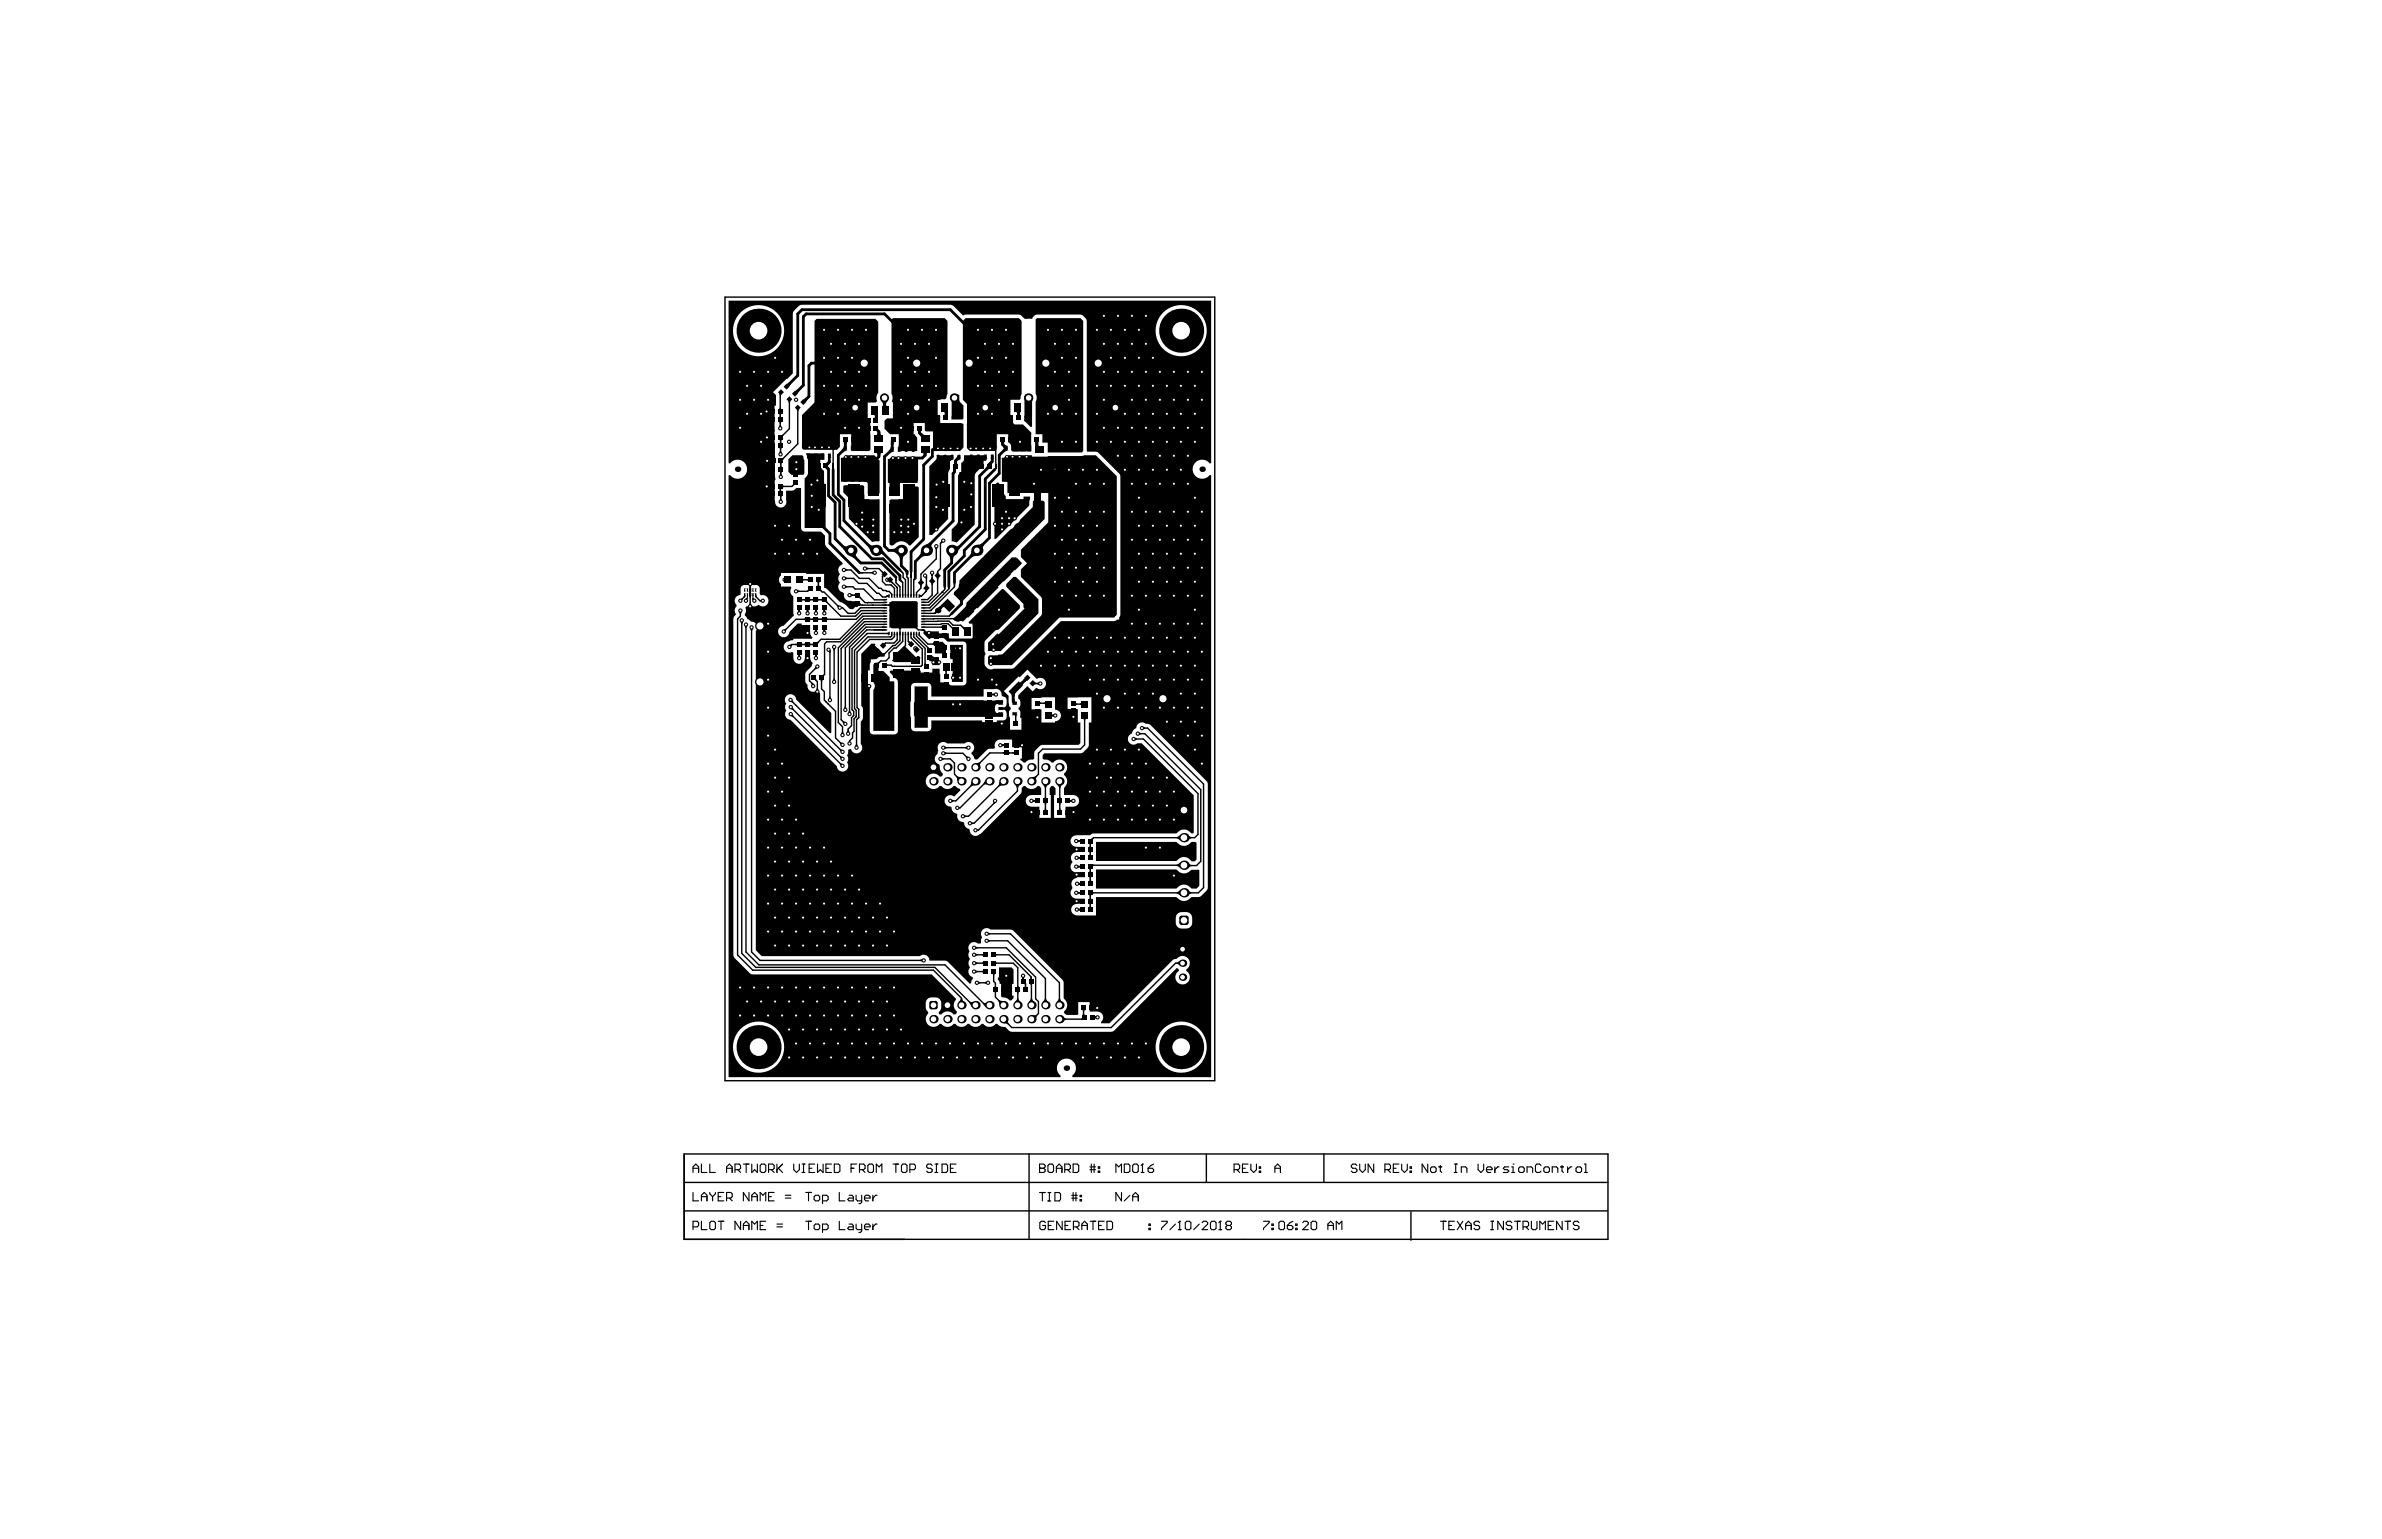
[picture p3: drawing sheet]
<svg xmlns="http://www.w3.org/2000/svg" width="432mm" height="279mm" viewBox="0 0 432 279" stroke-linecap="round" stroke-linejoin="round" font-family="sans-serif">
<g fill="none" stroke="#000" stroke-width=".25">
<path d="M131.4 53.9h88.8v142.1h-88.8zM139 74.6h1M139 79.3h1.1M140.1 76v3.3M140.1 79.4v4.2M141.4 76.1v1.6M141.6 71.1l-.2 .2v4.6M143.1 72.4v5.3l-1.6 1.6v3.1M144.6 73.9v6.6l-3.1 3.1v2.9M148.9 78.8l2.1 2v3.3M154.7 79.8v1.3l-.2 .2M158.9 76.1l-.1 .1"/>
<path d="M171.6 75.3l-.1 .1M173 73.9h.1M178 79h.4l2.1 2v3.3M139 88.2h1.1M139.1 83.6h1M140.1 80.8h.1M140.1 83.6h.1M140.1 85.1v4.4M141.5 89.5v1.5M141.5 88.2h.1M141.5 88h.2M141.5 88.2v1.3"/>
<path d="M144.3 87.5l-.8 .7h-2M149.7 84.4v.2M151 84.7v.5M169.7 99v2.3l-2.8 2.8v2.5l-.8 .8v.7M170.3 80.3l-1.3 1.2M171 98l-.5 .5v4.6l-.5 .5v3.9l-1.7 1.7h-1M171.3 89.9v4.5l-1.6 1.6M174.3 90.4v4.3M177.6 86.3h.1M180.5 84.9l-.1 .2M180.9 89.9v3.3M134.2 110.7v1l-.5 .5v61l2.8 2.7h32.7l5.1 5.1v1.3"/>
<path d="M134.5 112.5v60.4l2.5 2.5h32.5l6.8 6.9h.5M134.5 108.6h.1M134.9 108.2h.1M135 107.8v.4l-.8 .7M135.2 108.7v.2M135.2 113.2v59.4l2.4 2.3h33.7l7.3 7.4h.8M136 105.9v4M136.2 113.7v58.9l1.6 1.5h29.6M137 107.8v.4l.8 .7h.5M144.9 108.7h4.5l3 3h2.7l1-1h4.4M144.9 110.1v1.1M144.9 118.3v1"/>
<path d="M144.9 105.1h2.1M146.4 110.1v1.1M146.4 113.7v1.1M146.4 118.3v1M147 106.6l-.6 .6h-2.1M147.9 110.1v1.1M147.9 113.7v1.1M147.9 118.3v1M148.4 105.1v1.5l.7 .7h.3l2.8 2.9h.5l1 1h1.3l1-1h4.5M149.4 112.3h.1M149.4 110.1v1.1M149.4 113.7v1.1"/>
<path d="M150.2 117.8l.2 .3v8.8M151.2 117.3v6.3M153 103.3h1.3l1.5 1.6h1.7l1.8 1.8h.4l.4 .4M153 106.4h1.6l.4 .4h1.6l1.9 2 2-.1M153 104.9h1.7l1 .9h1.5l1.8 1.8h.3l.7 .7h.6l.2-.2h.3M154 107.9h1.5l1.3 1.4 3.7-.1M155.6 109.4h.2M155.8 103.9h2.8M155.8 109.4v.1M155.8 109.5l.3 .2h5.9M156.4 109.7h.1M156.4 111.8l-4.2 4.1h-3.3l-1 1h-4.4l-.4 .4"/>
<path d="M156.4 111.7h4.1M156.8 103.1h2.5l1.1 1-.4 .4v.9l.6 .7h1M157.3 109.3h.1M158.1 109.3h.1M158.2 109.7h.1M160 113.7h.1M160 114.2h.1M160 110.7h.1M160.1 107.1l1.1 .1 .4 .5v.4M160.1 107.1h.1M160.5 112.2h-3.9l-4.2 4.2h-2.5l-.4 .4v5.5l-.6 .6M160.5 114.2h-3.4l-3.1 3.1v12.2"/>
<path d="M160.5 111.2h-4.2l-1.1 1.1h-10.9l-2.2 2.2M160.5 112.7h-3.8l-4.7 4.7v13.6l.5 .6M160.5 113.7h-3.5l-3.8 3.8v11.2M160.5 113.2h-3.7l-4.3 4.4v12.9l.7 .8M160.8 105.1h.1M161.1 114.9h-3.9l-2.7 2.7v11.1l.3 .3v.7l-.4 .4v1.5l-.7 .6v.8M161.3 105.2l.5 .5M161.6 106.1h.1M161.6 106.1l.5 .6v1.4M161.6 114.9v.4l-.2 .2h-4.1l-2.4 2.4v10.6l.3 .3v1.1l-.4 .4v2.3l-.3 .3v.9l-.5 .5v.5M161.8 105.7h.1M161.8 105.7l.8 .8"/>
<path d="M162.1 114.9v.5l-.5 .5h-4l-2.2 2.3v10.1l.3 .3v1.5l-.4 .4v5.1M162.4 104.7v1l.7 .6M162.6 106.5v1.6M162.6 106.5h.1M162.6 114.9v1.1l-.5 .6h-1.6l-.4 .5M163.1 106.3h.1M163.1 106.3v1.8M163.1 105.1l.5 .5v2.5M163.1 103.4l.6 .5v.8l.4 .4v3M163.1 112v4.2l-.8 .8h-.4l-1.6 1.6h-.7l-.5-.6h-1l-1.3 1.3v4.8l.2 .3h.6M163.6 114.9v1.4l-1.2 1.2h-.3l-.9 .9v.9l-.6 .5h-1l-.7 .8v1.8l.4 .5M164.1 114.9v2.2l-1.2 1.2v.8"/>
<path d="M164.4 104.1v.5l.2 .3v3.2M164.5 112.2l2 2h.9l.6 .6h.4M164.6 114.9v1.4l.6 .5M165.1 114.9v.7l2.1 2.1v2.9l-.2 .2h-5.2l-.3-.2h-1.2M165.2 104.6l-.1 3.5M165.2 103.6v.5M165.6 114.9v.6l2.1 2.1v3l.3 .3M165.9 104.9l-.3 .3v2.9M166.1 114.9v.5l2.4 2.3v.2M166.6 114.9v.3l1.6 1.6h1.5M166.9 105.9h.1M167.3 112.7l4.7-.1 .8 .8h1.4l1.1 1.1"/>
<path d="M167.3 113.7h3.9v.1M167.3 113.2h3.3l.1-.1h1.2l1.4 1.4M167.4 103.6h.1M167.7 104.4l.2 .2v2.6l-.9 .9h-.4M168.6 110.2h.1M168.8 110.6h.1M169 103.9v1.5M169 105.4v2.5l-.9 .8h-.8M169.7 116.8h.1M169.7 116.7l.7 .7h.9l-.1 1.5M170 110.7l-.5 .5h-2.2M170.7 107.4h.1"/>
<path d="M171.2 106.3v.6l-2.8 2.8h-1.1M171.2 115.2v.1M172 106.4v.4l-3.4 3.4h-1.3M172.5 111.3l-.4 .4h-4.8M172.6 117.4v1.5l.4 .4v1.6M173 105.6v.8l-4.3 4.3h-1.4M174.1 107.6l.2 .2M175.6 111h-.8l-1.2 1.2h-6.3M182.3 111.6l-2.2 2.1h-2l-1.3-1.3-.2 .2M183.9 102.6l-8.4 8.4M143.3 126.9l9.4 9.4M143.3 129.5l9.4 9.4"/>
<path d="M143.3 128.2l9.4 9.4M147.5 122.9l.7 .7v1.8M148.2 120.9l-1.5 1.4v1.1l.7 .7v.3M148.9 122.8v2.1l.5 .5v1.5l2.1 2.1v4.8l1.2 1.3M149.7 127.2h.1M150.2 127.7h.1M152.5 131.6l.2 .2v1.5M152.5 131.6h.1M154.7 129.8h.1M155.2 129.9v.1M155.6 130.1v.1M160.1 123.4l.7 .7v4.1"/>
<path d="M162.1 120.8h.1M163.9 122.1h1.5l.6-.5 .7 .7h1.3M165 120.8h.1M168.2 122.1v.5l1.5 1.5h1.8M170.5 137.6h1.8l.7 .8v2l1.3 1.3M171 136.6h3.5l1.1 1M171 135.6h4.6M171.5 120.9v1.8M179.4 129l.3 .4h1.7M179.4 127.4l.1 .1h1.9M180.5 125.9l-1.1 .1h.1M180.6 124.2l2.1 2v1.8l-.5 .5"/>
<path d="M181.3 135.1h1.1M181.6 131.2h1.1M183.9 129.4l.2 .2v1.7M184.2 135.1h1.1M184.2 136.5h-4.8l-2.6 2.6M184.3 124.8l-.6 .5M187.3 123.9h1.3M188.1 129v1.1M188.2 127.5h1.7l.1 .2M191.3 129.7l-1.3 .1M194.6 128.9v1.1M195 127.7h1.6"/>
<path d="M196.6 129.8v5.3l-.7 .7h-6.9l-.8 .8v3.8l-1.2 1.3M205.5 134h1.8l9.9 9.9v7.4l-.6 .6h-18.4l-.6 .6v3M206.3 133h1.2l10.2 10.2v13l-.8 .7h-19.1l-.2 .2v3M207 132h1l10.2 10.2v18.7l-1 1h-19.6v3M176.8 141.7l-3.5 3.5h-1M179.4 141.7h-.5l-4.9 4.8h-.5M180.4 145.2v.3l-3.8 3.8h-.8M181.9 141.7l-6.3 6.3h-1.1M184.4 141.7v1.7l-7.1 7.1h-.5M187 145.2h1M187 147.2h1.1M189.5 141.7v5.5"/>
<path d="M192.1 141.7v5.5M193.5 145.2h1.1M193.5 147.2h1.1M195.1 157.1h1.1M195.1 152.5h1.1M195.2 155.5h1M195.2 158.6h1M195.2 154h1M197.6 157.1h.1M176.6 171.9h5.8l5.3 5.3v3.9l.5 .5v2.2l-1 1h-.2M176.6 176.2h2.3M176.6 173.1h2.1"/>
<path d="M176.6 174.6h2.3M177.1 178.2h2M178.9 170.6h3.8l6.8 6.8v4.9M178.9 169.3h4.3l8.8 8.9v4.1M180.1 176.2v1.7l.3 .4v2.5l1.5 1.5M180.1 173.1h2.8l4 4 .1 5.2M180.3 174.6h3.4l.8 .9v6.7M182.1 179.7l-.3 .3M182.4 176.9l-.6 .6v2M185.5 176.9v1l.4 .4v1.2M195.1 161.9h1.1M195.2 163.4h1"/>
<path d="M195.2 164.9h1M196.2 160.1l-.1 .1h-.9M197.6 164.9h.1M197.6 160.1h.1M214.4 174.6h-1.3l-11.7 11.7h-18l-1.5-1.5M184.4 182.2v.1M196.4 182.8v1.5M196.6 184.5l-.3 .3h-4.3M197.8 182.8h.1M197.8 182.8h1.1M198 184.5h1M124 209.2h167.5v15.5h-167.5z"/>
<path d="M124 219.6h167.4M124 214.4h167.5M186.5 209.2v15.5M218.7 209.2v5.2M240 209.2v5.2M255.8 219.7v5.2"/>
</g>
<g fill="none" stroke="#000" stroke-width=".2">
<path d="M125.6 211.8h1M125.6 212.6v-1l.5-.5 .5 .5v1M125.6 216.2v1.5h1M127.1 211.1v1.5h1.1M127.1 217.7v-1l.6-.5 .5 .5v1M127.1 217h1.1M128.7 211.1v1.5h1M128.7 216.2v.3l.5 .5M129.2 217v.7M129.7 216.2v.3l-.5 .5M130.2 217h.5M131.2 216.2h-1v1.5h1"/>
<path d="M131.7 211.8h1M131.7 217.2h.8l.2-.2v-.5l-.2-.3h-.8v1.5M131.7 212.6v-1l.5-.5 .5 .5v1M132.2 217.2l.5 .5M133.2 212.1h.8l.2-.3v-.5l-.2-.2h-.8v1.5M133.7 212.1l.5 .5M134.8 211.1h1M135.3 211.1v1.5M135.8 216.2v1.5l-1-1.5v1.5M136.3 211.1v1.5l.5-.5 .5 .5v-1.5M136.3 217.7v-1l.5-.5 .5 .5v1M136.3 217h1"/>
<path d="M137.8 217.7v-1.5l.5 .5 .5-.5v1.5M138.1 211.1h.5l.2 .2v1l-.2 .3h-.5l-.3-.3v-1zM139.3 212.1h.8l.2-.3v-.5l-.2-.2h-.8v1.5M139.3 217h.5M139.8 212.1l.5 .5M140.3 216.2h-1v1.5h1M140.8 211.1v1.5M141.1 211.8l.8 .8M141.9 211.1l-1.1 1M142.4 217.2h1M142.4 216.7h1M143.9 211.1v1l.5 .5 .5-.5v-1"/>
<path d="M145.4 212.6h.5M145.4 211.1h.5M145.7 211.1v1.5M146.1 216.2h1M146.6 216.2v1.5M146.7 211.8h.5M147.6 217l.2-.3h.5l.3 .3v.5l-.3 .2h-.5l-.2-.2zM147.7 211.1h-1v1.5h1M148.2 211.1v1.5l.5-.5 .5 .5v-1.5M149.1 217.7h.8l.2-.2v-.5l-.2-.3h-.8v1.5M149.7 211.8h.5M150.7 211.1h-1v1.5h1"/>
<path d="M151.2 211.1h.8l.3 .2v1l-.3 .3h-.8zM152.1 216.2v1.5h1.1M153.9 216.7h.5l.3 .3v.7h-.8l-.2-.2 .2-.3h.8M154.3 211.8h.5M155.2 216.7v.8l.2 .2h.8M155.3 211.1h-1v1.5M155.8 212.1h.8l.2-.3v-.5l-.2-.2h-.8v1.5M156.2 216.7v1.3l-.3 .2h-.2M156.3 212.1l.5 .5M156.7 217.2h1v-.2l-.2-.3h-.5l-.3 .3v.5l.3 .2h.5M157.6 211.1h.5l.2 .2v1l-.2 .3h-.5l-.3-.3v-1zM158.2 216.7v1"/>
<path d="M158.8 212.6v-1.5l.6 .5 .5-.5v1.5M159 216.7h-.3l-.5 .5M161.9 211.1h1M162.4 211.1v1.5M163.4 211.3l.3-.2h.5l.2 .2v1l-.2 .3h-.5l-.3-.3zM164.9 212.1h.8l.2-.3v-.5l-.2-.2h-.8v1.5M169 211.3l-.3-.2h-.5l-.2 .2v.3l.2 .2h.5l.3 .3v.2l-.3 .3h-.5l-.2-.3M169.5 212.6h.5M169.5 211.1h.5M169.8 211.1v1.5M170.8 211.1h.7l.3 .2v1l-.3 .3h-.7zM172.3 211.8h.5"/>
<path d="M173.3 211.1h-1v1.5h1M188.4 211.8h.1M188.4 211.1h.8l.3 .2v.3l-.3 .2 .3 .3v.2l-.3 .3h-.8zM188.4 211.8h.8M188.4 216.2h1.1M189 216.2v1.5M190 211.3l.2-.2h.5l.3 .2v1l-.3 .3h-.5l-.2-.3zM190 217.7h.5M190 216.2h.5M190.2 216.2v1.5M191.2 216.2h.8l.3 .3v1l-.3 .2h-.8zM191.5 211.8h1"/>
<path d="M191.5 212.6v-1l.5-.5 .5 .5v1M193 212.1h.8l.2-.3v-.5l-.2-.2h-.8v1.5M193.5 212.1l.5 .5M194.3 216.7h1M194.3 217.2h1M194.5 211.1h.8l.2 .2v1l-.2 .3h-.8zM194.5 216.2v1.5M195 216.2v1.5M195.8 217.5h.3v.2h-.3zM195.8 216.7h.3v.3h-.3zM197.6 211.6h1M197.6 212.1h1"/>
<path d="M197.8 211.1v1.5M198.3 211.1v1.5M199.1 212.3h.3v.3h-.3zM199.1 211.6h.3v.2h-.3zM202.3 212.6v-1.5l.5 .5 .5-.5v1.5M203.3 216.2v1.5l-1-1.5v1.5M203.8 211.1h.8l.2 .2v1l-.2 .3h-.8zM204.8 216.7l-1 1M205.3 211.3l.3-.2h.5l.2 .2v1l-.2 .3h-.5l-.3-.3zM205.3 217.7v-1l.5-.5 .5 .5v1M205.3 217h1M206.8 212.6h.6"/>
<path d="M207.1 211.1h.1M207.1 211.1v1.5M207.1 211.1l-.3 .2M208.1 211.8h.8l.2 .3v.2l-.2 .3h-.5l-.3-.3zM209.1 211.1l-.5 .2-.5 .5M223.7 212.1h.8l.2-.3v-.5l-.2-.2h-.8v1.5M224.2 212.1l.5 .5M225.2 211.8h.5M226.2 211.1h-1v1.5h1M226.7 211.1v1l.6 .5 .5-.5v-1M228.3 212.3h.2v.3h-.2zM228.3 211.6h.2v.2h-.2z"/>
<path d="M231.1 212.6v-1l.5-.5 .5 .5v1M231.1 211.8h1M246 211.3l-.3-.2h-.5l-.2 .2v.3l.2 .2h.5l.3 .3v.2l-.3 .3h-.5l-.2-.3M246.5 211.1v1l.5 .5 .5-.5v-1M249 211.1v1.5l-1-1.5v1.5M251 212.1h.8l.3-.3v-.5l-.3-.2h-.8v1.5M251.6 212.1l.5 .5M252.6 211.8h.5M253.6 211.1h-1v1.5h1M254.1 211.1v1l.5 .5 .5-.5v-1M255.6 212.3h.3v.3h-.3zM255.6 211.6h.3v.2h-.3z"/>
<path d="M258.8 211.1v1.5l-1-1.5v1.5M259.6 211.6h.5l.2 .2v.5l-.2 .3h-.5l-.3-.3v-.5zM260.8 211.6h.5M261.1 211.3v1l.2 .3M263.6 212.6h.5M263.6 211.1h.5M263.9 211.1v1.5M264.9 212.6v-1h.8l.2 .2v.8M267.9 211.1v1l.5 .5 .6-.5v-1M269.5 212.1h1v-.3l-.3-.2h-.5l-.2 .2v.5l.2 .3h.5M271 211.6v1M271.7 211.6h-.2l-.5 .5"/>
<path d="M273.5 211.6h-.7l-.3 .2 .3 .3h.5l.2 .2-.2 .3h-.8M274 212.6h.5M274 211.6h.3v1M274.3 211.1h.1M275.5 211.6h.6l.2 .2v.5l-.2 .3h-.6l-.2-.3v-.5zM276.8 212.6v-1h.8l.2 .2v.8M279.4 211.3l-.3-.2h-.5l-.3 .2v1l.3 .3h.5l.3-.3M280.1 211.6h.5l.3 .2v.5l-.3 .3h-.5l-.2-.3v-.5zM281.4 212.6v-1h.7l.3 .2v.8M282.9 211.6h.5M283.2 211.3v1l.2 .3M284.2 211.6v1"/>
<path d="M284.9 211.6h-.2l-.5 .5M285.9 211.6h.6l.2 .2v.5l-.2 .3h-.6l-.2-.3v-.5zM287.2 212.6h.5M287.2 211.1h.3v1.5M125.6 222.5h.8l.2-.3v-.5l-.2-.3h-.8v1.6M127.1 221.4v1.6h1.1M128.7 221.7l.2-.3h.5l.3 .3v1l-.3 .3h-.5l-.2-.3zM130.2 221.4h1M130.7 221.4v1.6M134.2 221.4v1.6l-1-1.6v1.6M134.8 223v-1.1l.5-.5 .5 .5v1.1M134.8 222.2h1"/>
<path d="M136.3 223v-1.6l.5 .5 .5-.5v1.6M137.8 222.2h.5M138.8 221.4h-1v1.6h1M140.8 222.5h1.1M140.8 221.9h1.1M146.1 221.4h1M146.6 221.4v1.6M147.6 222.2l.2-.3h.5l.3 .3v.5l-.3 .3h-.5l-.2-.3zM149.1 223h.8l.2-.3v-.5l-.2-.3h-.8v1.6M152.1 221.4v1.6h1.1M153.9 221.9h.5l.3 .3v.8h-.8l-.2-.3 .2-.2h.8M155.2 221.9v.8l.2 .3h.8"/>
<path d="M156.2 221.9v1.3l-.3 .3h-.2M156.7 222.5h1v-.3l-.2-.3h-.5l-.3 .3v.5l.3 .3h.5M158.2 221.9v1.1M159 221.9h-.3l-.5 .6M189.5 221.7l-.2-.3h-.5l-.3 .3v1l.3 .3h.5l.2-.3v-.5h-.5M190 222.2h.5M191 221.4h-1v1.6h1M192.6 221.4v1.6l-1.1-1.6v1.6M193.1 222.2h.5M194.1 221.4h-1v1.6h1M194.6 222.5h.7l.3-.3v-.5l-.3-.3h-.7v1.6M195.1 222.5l.5 .5"/>
<path d="M196.1 222.2h1M196.1 223v-1.1l.5-.5 .5 .5v1.1M197.6 221.4h1M198.1 221.4v1.6M199.1 222.2h.6M200.2 221.4h-1.1v1.6h1.1M200.7 221.4h.7l.3 .3v1l-.3 .3h-.7zM208.3 222.7h.2v.3h-.2zM208.3 221.9h.2v.3h-.2zM210.6 221.4h1v.3l-1 1v.3M213.1 221.9l-1 1.1M213.6 223h.5"/>
<path d="M213.9 221.4h.1M213.9 221.4v1.6M213.9 221.4l-.3 .3M214.9 221.7l.2-.3h.5l.3 .3v1l-.3 .3h-.5l-.2-.3zM217.4 221.9l-1 1.1M217.9 221.7l.3-.3h.5l.2 .3v.2l-1 1.1h1M219.7 221.4h.5l.2 .3v1l-.2 .3h-.5l-.3-.3v-1zM221 223h.5M221.2 221.4h.1M221.2 221.4v1.6M221.2 221.4l-.2 .3M222.5 222.2l-.3-.3v-.2l.3-.3h.5l.2 .3v.2l-.2 .3"/>
<path d="M222.5 222.2l-.3 .3v.2l.3 .3h.5l.2-.3v-.2l-.2-.3M222.5 222.2h.5M229 221.4h1.1v.3l-1.1 1v.3M230.6 222.7h.2v.3h-.2zM230.6 221.9h.2v.3h-.2zM231.8 221.7l.3-.3h.5l.2 .3v1l-.2 .3h-.5l-.3-.3zM233.4 222.2h.7l.3 .3v.2l-.3 .3h-.5l-.2-.3zM234.4 221.4l-.5 .3-.5 .5M234.9 222.7h.2v.3h-.2zM234.9 221.9h.2v.3h-.2zM236.1 221.7l.3-.3h.5l.3 .3v.2l-1.1 1.1h1.1M237.7 221.7l.2-.3h.5l.3 .3v1l-.3 .3h-.5l-.2-.3z"/>
<path d="M240.7 222.2h1M240.7 223v-1.1l.5-.5 .5 .5v1.1M242.2 223v-1.6l.5 .5 .5-.5v1.6M261.1 221.4h1M261.6 221.4v1.6M262.6 222.2h.6M263.7 221.4h-1.1v1.6h1.1M264.2 221.4l1 1.6M265.2 221.4l-1 1.6M265.7 222.2h1M265.7 223v-1.1l.5-.5 .5 .5v1.1M268.2 221.7l-.2-.3h-.5l-.3 .3v.2l.3 .3h.5l.2 .3v.2l-.2 .3h-.5l-.3-.3"/>
<path d="M270.3 221.4h.5M270.3 223h.5M270.5 221.4v1.6M272.5 221.4v1.6l-1-1.6v1.6M274.1 221.7l-.3-.3h-.5l-.3 .3v.2l.3 .3h.5l.3 .3v.2l-.3 .3h-.5l-.3-.3M274.6 221.4h1M275.1 221.4v1.6M276.1 222.5h.7l.3-.3v-.5l-.3-.3h-.7v1.6M276.6 222.5l.5 .5M277.6 221.4v1.3l.3 .3h.5l.2-.3v-1.3M279.1 223v-1.6l.5 .5 .5-.5v1.6M280.6 222.2h.6"/>
<path d="M281.7 221.4h-1.1v1.6h1.1M283.2 221.4v1.6l-1-1.6v1.6M283.7 221.4h1M284.2 221.4v1.6M286.2 221.7l-.2-.3h-.5l-.3 .3v.2l.3 .3h.5l.2 .3v.2l-.2 .3h-.5l-.3-.3"/>
</g>
<g fill="#000">
<path d="M148 57.8h10.7l.5 .5v12.9a1.39 1.39 0 0 0-.2 1.5l-.3 .3h-1.4v2.9h.5v5.6l-.3 .3h-3l-.2-.3v-2.8h-2l-.1 2.3-.5 .5h-4v-23.3zM161.6 57.9l.3-.2h9.3l.6 .5v13.2l-.2 .8-.2 .2-1.4 .1v2.9h.4v1.3h3.9l.2 .3v4.3l-.5 .5h-4.9v-3.6l-1.4-.1-.1-1.4h-2v2h.2l.5 .7v2.4h-3l-.4-.4v-2.7h-1.6l-1-1v-1.4l.5-.4h1.1v-2.9l-.2-.3a1.4 1.4 0 0 0-.1-1.3zM175.1 57.7h9.6l.5 .5v13.2l-.2 .9-.1 .2h-1.7v2.8h.4v1.4l.3 .3h1.6l1.5 1.5v3.3l-.1 .1h-3.1h-.3l-.2-.3a1.16 1.16 0 0 0-.3-1.3l-.2-.1v-1.5h-2.2v2.8l-.2 .3h-4.6l-.5-.5v-8l-.8-.8v-14.3zM188 57.7h7.9l.5 .5v23.6l-.3 .2h-6.2v-1.7h-.9v-1.6h-1.3v-5.8a1.46 1.46 0 0 0 0-1.5v-13.5zM139.4 74.5l.2-.1v.5l-.2-.2zM139.4 79.2l.2-.1v.5l-.2-.2zM139.2 74.3l.4 .2v.2l-.4 .2zM139.3 79l.3 .2v.2l-.3 .2zM139.8 76.5h.5l-.1 .3h-.3zM139.9 78.7h.3l.1 .2h-.5zM141.2 75h.5l-.1 .3h-.3zM141.2 71.3l.4 .4v.2z"/>
<path d="M141.2 76.5h.5l-.1 .3h-.3zM141.3 77.1h.3l.1 .3h-.5zM141.3 75.5h.3l.1 .2h-.5zM141.3 73.9h.3l.1 .3h-.5zM141.5 78.9l.4-.1 .1 .2-.2 .4zM142.8 72.7h.6l-.2 .3h-.2zM142.6 69.6l.4-.3 .4 .4-.3 .4zM144.4 74.2h.5l-.2 .4h-.2zM144.1 70.8l.4-.2 .4 .3-.3 .5zM145.6 72.4l.5-.3 .3 .4-.2 .4zM149.3 78.9l.1 .2v.3l-.2-.1zM155.3 65.6l.7-.4v1.3l-.7-.4z"/>
<path d="M157 76.6h.7l-.1 .5h-.5zM157.1 76.8h.5l.1 .5h-.7zM158.4 75.2h.8l-.1 .5h-.5v-.4zM158.6 75.3h.5v.5h-.7l.2-.1zM159.1 78.4h.5v.3l.2 .2h-1l.2-.2zM159.8 72.7h1.1l-.3 .7h-.5zM160.1 73.1h.5l.1 .4 .1 .1h-.8zM166.3 78.1h.7l-.1 .4h-.5zM165.9 64.4h.5l.4 .8h-1.3zM166.5 78.7l.6-.2 .4 .3 .3 .1-.9 .5v-.2zM171 74.7h.9l-.1 .5h-.5l-.1-.3zM171.3 74.8h.5v.5h-.7l.1-.1z"/>
<path d="M172.4 72.7h1.2l-.3 .7h-.5zM172.4 71.6l.2-.1h1l.3 .2a1.56 1.56 0 0 0 .7 1.8v2.4l-.2 .2h-1.9v-3.6h-.1a.58 .58 0 0 1 0-.9zM172.8 72.6h.5v.4l.2 .1h-.9zM175.4 64.4h.5l.1 .4 .2 .2h-1l.2-.2zM177.9 78.8l.5 .3v-.3l-.4 .3zM184.1 74.7h1l-.2 .5h-.5l-.1-.4zM184.4 74.8h.5l.1 .5h-.7zM185.8 71.6l.3-.1h.9a1.15 1.15 0 0 1 .1 1.4v4.5l-.2 .1-1.2-1.1-.1-4.3zM185.9 72.7h1.1l-.3 .7h-.5zM186.2 72.6h.5l.1 .4 .2 .1h-1l.2-.1zM139.4 88.1l.3-.2v.6l-.3-.2zM139.5 83.4l.2-.1v.5l-.2-.1z"/>
<path d="M139.3 87.9l.3 .2v.2l-.3 .2zM139.3 83.3l.4 .1v.3l-.4 .1zM139.9 79.8h.5l-.2 .2h-.2zM139.9 85.5h.5l-.1 .3h-.3zM139.9 81.3h.5l-.1 .2h-.3zM139.9 88.6h.5l-.1 .3h-.3zM140 80.2h.2l.2 .2h-.5zM140 88.9h.3l.1 .2h-.5zM140 87.5h.3l.1 .3h-.5zM140 82.9h.3l.1 .2h-.5zM141.2 88.6h.5l-.1 .3h-.3zM141.2 81.3h.5l-.1 .2h-.2z"/>
<path d="M141.3 79.8h.5l-.2 .2h-.2zM141.3 90h.5l-.1 .2h-.3zM141.3 85.5h.5l-.1 .3h-.3zM141.3 84h.5l-.1 .2h-.3zM141.3 88.9h.3l.1 .2h-.5zM141.4 81.8h.2l.2 .3h-.6zM141.4 80.2h.2l.2 .2h-.5zM141.4 90.4h.3l.1 .3h-.5zM141.4 85.9h.3l.1 .3h-.5zM141.4 84.4h.3l.1 .3h-.5zM141.6 83.1l.4-.1 .1 .2-.2 .3zM141.9 87.9l.2 .2v.2l-.2 .2z"/>
<path d="M143.9 87.5l.4 .3-.4 .2-.2-.2zM143.6 82.5h1.8l.2 .3 .2 .7v2.3l-.2 .3h-2.1l-.6-.6v-2.2zM147.9 84.8l.8-.4-.1 .2 .4 .5-.4 .2zM148.6 91.9h1l-.2 .1v.4h-.5l-.1-.4zM148.9 87.4h.5v.4l.2 .1h-1l.2-.1zM146.1 82.2l3.4 .1-.1 1.1h-.7v2l.6 .1v4.4l.1 .4 .3 .3v5.1h-3.8v-9l.3-.2 .3-.7v-2.3zM149.3 84.8l.8-.4 .3 .5-.5 .2zM149.6 84l.5-.3 .3 .3-.3 .5zM150 79.6l-.2 .2 .1 .3h.7l.1 .3-.2 .1-.2-.1v-.6zM150.9 84.2h.3v.4h-.3zM150.8 80.9h.3l.1 .3h-.3zM150.9 84.7h.3v.3h-.4z"/>
<path d="M147.7 72.9h4.5v8.1l-.5 .5h-6.1l-.2-.2v-6zM153 80.9l.4 .8-.6 .4-.2-.6zM152.9 98.9l.4 .2 .4-.2-.3 1.4-.6-.8zM152.9 80.1h.8l-.2 .5h-.5zM154.5 80.1h.5l-.2 .3h-.2zM154.6 80.6h.2v.5l-.3-.3zM153 88h3.5l.2 .2v2.3l2.7 .1v7.4l-.2 .2h-1.1l-4.2-4.2-.1-3.6-.9-1.1v-1.1zM157.6 98.7l.4 .2 .5-.1-.6 1.3-.5-.9zM153.2 82.5h5.3l.9 1v5.9l-.4 .5h-1.3l-.4-.4v-1.9l-.3-.2h-.5v-.1h-3.4l-.1 .1-.1-.2v-4.3zM158.8 82.2h1l-.2 .1v.4h-.5l-.1-.4zM161.5 81.1l.4 .8-.6 .4-.2-.6zM161.5 80.1h.7l-.1 .2-.1 .3h-.5z"/>
<path d="M161.8 99.5l.4-.1 .5-.3v1.4l-.5-.3-.4-.2zM161.2 83.2l.5-.4h4.2l.5 .5v3.8l-.1 .2h-3.1l-.1 2.2-.3 .4h-1.4l-.2-.1zM163.8 88.2h2.5l.2 .2v9l-1.5 1.5h-.1a2.04 2.04 0 0 0-3.1 0h-.3l-.3-.2v-7.9l.3-.3h2.2zM167.3 82.2h.8l-.1 .3h-.6zM167.6 98.8l.9-.4 .5 .2-.2 .4 .1 .4zM169.3 80.9l.4 .3-.3 .1h-.3zM169.5 99.3h.5l-.1 .3h-.3zM169 81.3l.4-.4 .2 .2-.3 .4zM169.8 80.4l.4 .1-.2 .2h-.3zM169.7 95.6l.4-.1 .1 .1-.1 .4zM170.6 98l.4 .4-.3 .1-.2-.1zM171 91.9h.6l-.2 .2h-.2z"/>
<path d="M171.2 91.9l-.1 .2 .3 .7-.2 .2-.1-.2 .3-.8zM172.3 82.5l.5 .8-.6 .4-.2-.6zM171.6 83.7h.5l.1 .5h-.8zM169.9 82.5h2.6l.2 .3-.2 .3-.2 .5h-.1l-.1 1.6-.2 .6v8.3l-2.9 2.9h-.5v-12.4l1.3-1.4zM172.8 84.9h.7l-.2 .2v.4h-.5zM173.6 82.5l.5 .8-.7 .4-.2-.6zM173 83.7h.5l.1 .5h-.8zM173.1 98.9l.4 .2 .3-.2 .2 .6-.6 .8zM174 91.9h.5l-.1 .2h-.2zM174.2 94.1h.2l.2 .3h-.6zM178.4 82.5l.4 .8-.6 .3-.2-.5zM177.5 83.7h.5l.1 .4 .2 .1h-.8z"/>
<path d="M177.1 98.8l.5-.1 .4-.2 .4 .3-.2 .4-.1 .6zM178.9 84.2l.8 .7h-.3l-.5 .4-.3-.4 .3-.4zM174.8 82.5h4.1v.9l-.2 .2h-.4v.7l-1.3 1.4-.3 .4v9l-3.3 3.3-.9-.3v-2.1l1.1-1.3 .1-8.5 .2-.6h.3v-1.7h.2a.84 .84 0 0 0 .4-1zM179.2 79.9l.3-.1 .2 .2v.6h.2v-.3l-.1-.2h-.6zM178.9 84.2l.6-.5 .6 .1-.4 .5v.3zM180.4 84.8l.2 .2-.2 .2-.1-.2zM180.3 81.1h.4l-.1 .2-.2 .1zM180.4 84.4h.2v.3h-.2zM180.7 91.9h.5l-.1 .2h-.3zM180.3 88l.5-.5 .3 .1 .4 .4h.5v1.4l.3 .5v.6h3.2v-.5h1.2l-.1 1.7-2.1 2.1-.3 .4-.7 .6-.3 .4-.5 .3-2.2 2.3-.3-.2zM180.8 92.4l.3 .1 .1 .3-.5-.1zM181.4 80.1h.7l-.1 .5h-.5z"/>
<path d="M182.2 80.9l.4 .8-.6 .4-.2-.6zM182 80.5l.6 .4-.4 .7-.4-.6zM187.4 90.9h1.2l-.2 .2v.6h-.8l-.1-.6zM187.6 80.1h.7l-.1 .5h-.5zM187.7 80.4h.5l.1 .4 .1 .1h-.7zM187.4 90.8h1.7l.3 .2v3.1l-15.1 15.1-1.5-1.5 .9-.9 .2-1.6 9.3-9.2a1.03 1.03 0 0 0 .7-.8l.3-.2a1.03 1.03 0 0 0 .7-.8l2.3-2.3v-1zM182 82.9l.4-.4h4.7v.3l11.5-.3 3.8 3.8v25.2l-.5 .5h-9.9l-8.6 8.6h-4l-.3-.3v-1.2l.3-.3h1.5l1-.3 6.8-6.8 .2-.5-.1-2.8-3.7-3.8v-1.3l1.1-1.2-1.1-1.1v-1.3l4.9-5v-5.3h-7.3l-.1-2.1h-1v-.7l.3-.3 .1-.5zM133.9 111h.6l-.2 .3h-.2zM134.2 112.8h.5l-.1 .3h-.3zM135 113.5h.5l-.1 .3h-.3zM135.2 108.6l.2-.2 .1 .1-.1 .2zM135.1 108.5l.3-.1 .1 .3z"/>
<path d="M135.8 107.3h.4l-.1 .2h-.2zM135.8 108.1h.4l-.1 .3h-.2zM135.7 106.2h.6l-.2 .3h-.2zM135.9 107.3h.2l.1 .3h-.4zM135.9 106.5h.2l.1 .2h-.4zM136 114h.5l-.1 .4h-.3zM135.9 109.3h.2l.2 .4h-.6zM136.4 108.4l.2-.1 .2 .2-.4 .3zM137.8 108.8h.1v.3h-.1zM142.1 114.1l.3-.1 .2 .2-.1 .3zM143.1 116.9l.3-.1 .2 .2-.1 .3zM144.2 116.7l.2-.1v.5l-.2-.1z"/>
<path d="M144.6 118.6h.5l-.1 .3h-.3zM144.6 110.5h.5l-.1 .3h-.3zM144.6 106.9l.3 .2v.2l-.3 .2zM144.7 118.7h.3l.1 .3h-.5zM144.7 110.6h.3l.1 .3h-.5zM145.3 116.6l.2 .1v.3l-.2 .1zM145.3 108.5l.2 .1v.3l-.2 .1zM145.7 116.7l.3-.1v.5l-.3-.1zM145.7 112.2l.3-.2v.5l-.3-.1zM145.7 108.6l.3-.1v.5l-.3-.1zM145.5 104.9l.3 .1v.2l-.3 .2zM146.1 118.6h.5l-.1 .3h-.2z"/>
<path d="M146.1 114.1h.5l-.1 .2h-.2zM146.1 110.5h.5l-.1 .3h-.2zM146.3 105l.3-.1v.5l-.3-.2zM146.6 106.7l.3 .4-.4 .1-.1-.2zM146.3 118.7h.2l.2 .3h-.6zM146.3 114.2h.2l.2 .3h-.6zM146.3 110.6h.2l.2 .3h-.6zM146.8 116.6l.3 .1v.3l-.3 .1zM146.8 112l.3 .2v.2l-.3 .1zM146.8 108.5l.3 .1v.3l-.3 .1zM147.2 116.7l.3-.1v.5l-.3-.1zM147.2 112.2l.3-.2v.5l-.3-.1z"/>
<path d="M147.2 108.6l.3-.1v.5l-.3-.1zM147.7 118.7h.5l-.2 .2h-.2zM147.7 114.1h.5l-.2 .2h-.2zM147.7 110.5h.5l-.2 .3h-.2zM147.8 118.7h.2l.2 .3h-.6zM147.8 114.2h.2l.2 .3h-.6zM147.8 110.6h.2l.2 .3h-.6zM148.1 105.5h.5l-.1 .3h-.3zM148.2 106h.3l.1 .2h-.5zM147.9 116.5l.4-.2 .2 .1-.2 .4zM148.3 112l.3 .2v.2l-.3 .1zM148.3 108.5l.3 .1v.3l-.3 .1z"/>
<path d="M148.8 112.2l.2-.2v.5l-.2-.1zM148.8 108.6l.2-.1v.5l-.2-.1zM148.8 106.7l.1 .3-.1 .2-.4-.1zM149.2 114.1h.5l-.1 .2h-.3zM149.2 110.5h.5l-.1 .3h-.3zM149.3 114.2h.3l.1 .3h-.5zM149.3 110.6h.3l.1 .3h-.5zM149.5 109.1l.4-.3 .1 .4-.2 .1zM149.9 112l.2 .2v.2l-.2 .1zM150.2 118.2l.4-.3v.4l-.3 .1zM150.9 117.6h.6l-.2 .3h-.2zM151.9 109.7l.3 .1-.4 .4-.1-.3z"/>
<path d="M152.6 110.1h.1v.2h-.1zM153.3 106.1l.3 .2v.2l-.3 .2zM153.3 103.1l.3 .1v.3l-.3 .1zM153.3 104.6l.3 .1v.3l-.3 .1zM154.3 107.6l.3 .2v.2l-.3 .2zM153.9 100.7l1.3-.5-.1 .4 .2 .4-.5 .2zM154.8 107.8l.3-.1v.5l-.3-.2zM155.6 108.4l.3-.4 .2 .4-.2 .2zM155.9 109.3l.2 .3-.1 .2zM156 103.7h.5v.3h-.5zM157.1 102.8l.3 .2v.2l-.3 .2zM158 103.7l.3-.1v.5l-.3-.1z"/>
<path d="M158.4 117.9l.3-.1 .1 .5-.4-.1zM159.2 118.5l.4-.3 .1 .2-.2 .2zM159.8 99.5l.5 .6-.4 .4-.3-.1zM160 103.6l.3 .1-.4 .3-.1-.2zM160.2 116.6l.2-.1 .2 .2-.1 .3zM160.8 114.7l.2-.1v.5l-.2-.1zM160.8 107.9l.2-.1v.5l-.2-.1zM161 109.6l.2-.1v.5l-.2-.2zM161.4 105.6l.3-.3 .1 .2-.2 .2zM162.2 104.8h.4v.6h-.3zM162.9 113.8h.5l-.1 .2h-.3zM163.2 112.2l.1 .3-.3 .1z"/>
<path d="M162.7 100.5h1.4l-.3 .5-.2 .4h-.5l-.1-.4zM162.5 118.3l.5-.3 .2 .1v.2zM163 113.1l.3 .7-.3 .1 .3-.6zM163.4 105.1l.3 .4-.1 .2-.5-.3zM163.1 103.6l.3-.2 .3 .4-.1 .2zM164.5 112.5l.2-.3 .1 .2-.2 .2zM162.4 118.3l.4-.1 1.1-1.1 2.2 2.2 .3-.3v1.1h-4.3l-.4-.3a1.2 1.2 0 0 0 .2-1.1zM164.8 116.3h.3l-.4 .4-.1-.3zM165 103.8h.4l-.1 .3h-.3zM165 104.2h.3v.3h-.3zM165.7 104.8l.3 .3-.3 .1-.1-.1zM161.5 109.1l.4-.1h3.8a.52 .52 0 0 1 .6 .2 .52 .52 0 0 1 0 .6v3.5a.52 .52 0 0 1-.1 .6 .52 .52 0 0 1-.6 0h-2l-.5 .2-.2-.2h-.8a.52 .52 0 0 1-.6-.1 .52 .52 0 0 1-.1-.7v-3l-.1-.4z"/>
<path d="M165.6 113.8l.6-.1 .2 .2h-.4zM166.9 99.8l1 1-.5 .1-.4 .2-.4-.4 .3-.3zM166.7 106h.5l-.1 .3-.3 .1zM166.8 107.8l.2 .1v.3l-.2 .1zM166.8 105l.3-.1 .1 .4h-.5zM167.2 114.3l.4-.2 .2 .3-.3 .1zM167.7 107l.2 .2-.1 .3-.2-.2zM167.7 104.8l.4-.3v.4l-.3 .1zM168 114.6h.2v.4l-.2-.1zM167.8 105.9h.3l.1 .4h-.5zM168.8 114.8l.2 .2-.4 .3-.2-.1zM168.7 104.1h.5l-.1 .4h-.3z"/>
<path d="M168.7 105.7h.5l-.1 .4h-.2zM168.9 115l.4-.1v.8l-.4-.2zM168.5 118.9h.5l.5 .2h.7l.1 1.5h-1.3v-.7h-.5zM169.1 116.7l.2-.2v.5l-.2-.1zM168.8 104.7h.3l.1 .3h-.5zM169.5 110.9l.3 .3-.2 .1-.2-.2zM169.7 110.7l.3 .3-.4 .3-.2-.2zM169.7 104.7h.5l-.1 .4h-.3zM169.8 103.7h.3l.1 .3h-.4zM169.8 117.1l.3-.3 .2 .4-.2 .1zM170.3 115h.4l.1-.2v.8l-.5-.1zM170.6 113.6l.2-.1v.5l-.2-.2z"/>
<path d="M170.6 117.3l.3-.2v.5l-.3-.1zM170.1 114.9l.6 .1v.5l-.4 .1-.2 .1zM169.9 110.2l.6-.3 .3 .3-.3 .6zM171.1 106.5h.3v.4h-.3zM171.1 117.8h.5l-.2 .2h-.2zM171.2 118.2h.2l.2 .3h-.5zM169.2 116.4l1.6-.1 .7 .7v1.5h-2v-1.7h-.3zM170.9 115.6l.8-.6v.2l.3 .5-.4 .3-.5-.4zM171.8 106.5h.4l-.1 .3h-.2zM172.3 111.2l.2 .3-.3 .3-.2-.2zM171.8 100.5h1.4l-.3 .5-.1 .4h-.5l-.2-.4zM172.4 117.8h.5l-.1 .2h-.3z"/>
<path d="M172.6 117.5l.2 .4v.2l-.3-.1zM172.5 118.2h.3l.1 .3h-.5zM172.8 112.1l.3-.2v.5l-.3-.1zM172.8 119.3h.3v.3h-.2zM172.8 105.8h.4v.6h-.3zM172.9 119.9h.2l.2 .3h-.5zM173.8 108.3h1l-.2 .2-.1 .5-.5 .1v-.6zM173.7 111.7l.3-.1 .1 .2-.1 .3zM174.3 111.2l.3-.1 .2 .2-.3 .1zM174.5 113.5l.4 .2-.2 .5-.2-.3zM172.3 116.9h2.2v6.7h-1.9l.1-4.1h-.4zM176.1 99.8l1 1-.6 .1-.4 .2-.3-.4 .2-.3z"/>
<path d="M176.1 112.6l.8 .8-.1 .5-.5-.5zM175.9 110.2l.3-.1 .2 .2-.1 .3zM176.5 109.6l.4 .4-.3 .1-.2-.2zM176.6 112.4l.1-.1 .2 .2-.1 .2zM177.5 112.8l.1 .3-.2 .2-.2-.1zM180.2 113.3l.4 .4-.3 .1-.2-.2zM180.3 105.8l.3-.1 .2 .2-.1 .3zM181.3 104.8l.4 .4-.3 .1-.2-.2zM182.6 103.5l.3-.1 .2 .2-.1 .3zM183.3 102.8l.4 .4h-.3l-.1-.1zM183.7 104.6h.5l4 4.1v2.5l-6.8 6.8h-2.3v-1.5l1.7-1.7 .2 .2 4.7-4.7-.2-.2v-.6l-3.1-3.1v-.5zM183.4 101.1h.8l.7 .7v.5l-10.3 10.4-1.5-.1-.4-.4 .5-.3 1.7-1.8 .3-.4v-.4z"/>
<path d="M143.7 126.9l.1 .3-.2 .2-.3-.1zM143.7 129.5l.2 .3-.2 .2-.4-.1zM143.7 128.2l.2 .4-.2 .1-.4-.1zM147 123.9l.2-.1 .4 .3-.5 .1zM147.8 120.9l.4 .3-.4 .2-.2-.2zM147.9 122.9l.1 .4-.1 .2-.4-.2zM148 124.8h.3l.1 .3h-.5zM148.7 123.3h.5l-.1 .3h-.3zM148.9 122.5l.4-.2 .1 .2-.1 .3zM150.3 126.3h.3l.1 .4h-.5zM151.1 123h.2l.2 .4h-.6zM152.4 138.3l.3 .2-.4 .4-.1-.4z"/>
<path d="M152.4 135.8l.3 .1-.4 .4-.1-.3zM152.4 134.5l.3 .2-.4 .4-.1-.4zM152.4 137.1l.3 .1-.4 .4-.1-.3zM152.6 132.7h.3l.1 .3h-.5zM152.9 130.7l.3 .2-.4 .4-.1-.4zM153.1 128.1h.3l.1 .3h-.5zM153.6 132.4h.3l.1 .4h-.5zM153.9 128.9h.2l.2 .3h-.6zM155.1 135h.3l.1 .3h-.5zM156.5 123.6h.5l-.1 .2h-.2zM156.7 121.9h.2l.1 .3h-.5zM157 124.3h.2v.2h-.2z"/>
<path d="M158.6 121h.5l-.1 .3h-.2zM158.8 121.9h.2l.1 .3h-.5zM158.7 120.2h.5v1.5h.9l1.2 1.1v.7h.7l.1 .1v8.9h-3.8v-7.4l.1-.2a1.03 1.03 0 0 0-.1-1.2v-3.2zM158.9 120.2l.4-.2 .2 .2-.2 .4zM160.2 123.1l.2 .5-.1 .2-.4-.2zM160.7 124.2h.2l.2 .3h-.6zM160.7 120.3l.2 .2v.2l-.2 .2zM164.9 122l.2-.1v.5l-.2-.1zM167.3 122.2l.2-.1v.5l-.2-.2zM167.6 120.3h.2l.2 .2h-.5zM167.9 122.7l.5-.3 .2 .4-.2 .2zM170.8 124l.3-.2v.5l-.3-.1z"/>
<path d="M170.8 137.3l.3 .2v.2l-.3 .2zM171.2 121.5h.6l-.2 .3h-.2zM171.3 136.3l.3 .2v.2l-.3 .2zM171.3 135.3l.3 .1v.3l-.3 .1zM171.4 122h.2l.2 .3h-.6zM175 135.4l.3-.1v.5l-.3-.1zM175.2 137.1l.4 .1-.4 .4-.2-.3zM176.8 138.4l.8-.2 .2 .2-.2 .7zM178.9 127.8h.9l-.2 .5h-.5zM179.3 129.1l.2-.1 .4 .2h-.7zM179.6 129l.2 .3-.1 .2-.4-.2zM179.9 125.8l.4-.1v.5l-.4-.1z"/>
<path d="M179.8 125.7l.2 .1v.3l-.2 .1zM179.8 127.3l.2 .1v.2l-.2 .2zM180.1 129.2l.2 .1v.2l-.2 .2zM180.7 129.3l.3-.1v.5l-.3-.2zM180.7 127.4l.3-.1v.5l-.3-.2zM181 124.2l.2 .3-.2 .2-.4-.2zM181.7 136.4l.3-.1v.5l-.3-.2zM181.7 135l.3-.1v.5l-.3-.1zM166.1 126.9h15.7v.7l-.1-.1a1.27 1.27 0 0 0-1.1 .3 .97 .97 0 0 0 .4 1.6h.8v.6h-15.9l-.2-.3v-2.3zM181.6 134.8l.3 .2v.3l-.3 .1zM182.1 131.1l.2-.2v.5l-.2-.1zM181.8 128.2l.3 .1v.3l-.3 .1z"/>
<path d="M181.9 130.9l.3 .2v.2l-.3 .2zM181.8 128.3l.5-.2 .2 .2v.2l.1 .2-.3 .1-.5-.2zM182.8 136.3l.3 .1v.2l-.3 .2zM183.2 125.7l1-.1-.2 .2-.1 .5-.5 .2v-.6zM183.5 136.4l.3-.1v.5l-.3-.2zM183.4 126.7h.5l.1 .4 .2 .1-.7 .2zM183.9 129.7h.4v.2h-.3zM183.7 125l.3-.2 .2 .1-.3 .4zM184 130.6h.3l.1 .2h-.5zM184.7 135l.3-.2v.6l-.3-.1zM184.6 134.9l.3 .1v.3l-.3 .1zM185.6 122.9l.6 .6-.4 .2-.4-.3z"/>
<path d="M184.8 123.6l.2 .1 .3-.2 .4 .3-.3 .5zM187.6 123.7l.4 .1-.1 .3-.4 .1zM187.8 129.4h.5l-.1 .2h-.3zM188 123.8l.3-.1v.5l-.3-.1zM187.9 129.4h.3l.1 .4h-.5zM188.5 127.3l.2 .1v.2l-.2 .2zM189.2 127.4l.2-.1v.5l-.2-.2zM190.7 129.6l.3-.1v.5l-.3-.1zM190.6 129.5l.3 .1v.3l-.3 .1zM194.3 129.3h.5l-.1 .3h-.2zM194.5 129.4h.2l.2 .3h-.6zM195 127.4l.3 .1v.3l-.3 .1z"/>
<path d="M195.8 127.5l.2-.1v.5l-.2-.1zM196.4 130.4h.5l-.2 .2h-.2zM205.8 133.7l.3 .2v.2l-.3 .2zM206.5 132.8l.4 .1v.3l-.4 .1zM207.3 131.7l.3 .2v.2l-.3 .2zM172.5 144.9l.4 .2v.2l-.4 .2zM173.5 140.7l.8 .2-.8 .8-.2-.8zM173.9 146.3l.1 .1v.2h-.1zM174.8 147.7l.4 .2v.2l-.4 .2zM176.1 141.7l.7 .7-.7 .2-.2-.2zM176.1 149l.3 .1v.3l-.3 .1zM177.2 150.4h.1v.3h-.1z"/>
<path d="M178.7 141.3l.3 1-.4-.1-.2 .1-.1-.2zM180 145.4l.5 .2-.2 .2-.3-.1zM181.1 141.7l.8 .7-.8 .2-.1-.2zM183.9 142.2h1.1l-.4 .7h-.3zM187.4 147.1l.3-.1v.5l-.3-.1zM187.4 145.1l.3-.1v.5l-.3-.2zM187.2 144.9l.4 .2v.2l-.4 .2zM187.3 147l.3 .1v.3l-.3 .1zM187 140.9l.7-.2 .2 .2-.2 .8zM189.3 145.6h.5l-.2 .3h-.2zM189 142.2h1l-.4 .7h-.2zM189.4 146.6h.2l.2 .2h-.5z"/>
<path d="M189.4 144.5h.2l.2 .3h-.5zM191.9 145.6h.5l-.2 .3h-.2zM191.6 142.2h1l-.4 .7h-.2zM192 146.6h.2l.2 .2h-.5zM192 144.5h.2l.2 .3h-.5zM194 145.1l.3-.2v.6l-.3-.2zM194 147.1l.3-.1v.5l-.3-.1zM193.9 147l.3 .1v.3l-.3 .1zM193.9 145l.3 .1v.2l-.3 .2zM195.6 158.5l.2-.2v.5l-.2-.1zM195.6 157l.2-.1v.5l-.2-.1zM195.6 153.9l.2-.1v.5l-.2-.2z"/>
<path d="M195.6 152.4l.2-.2v.6l-.2-.2zM195.6 155.4l.2-.1v.5l-.2-.1zM195.4 156.9l.3 .1v.3l-.3 .1zM195.4 152.2l.3 .2v.2l-.3 .2zM195.4 155.3l.4 .1v.3l-.4 .1zM195.4 158.3l.4 .2v.2l-.4 .2zM195.4 153.7l.4 .2v.2l-.4 .2zM197.4 159h.5l-.1 .3h-.3zM197.4 157.5h.5l-.1 .2h-.3zM197.4 154.4h.5l-.1 .3h-.3zM197.4 152.9h.5l-.1 .3h-.3zM197.5 159.4h.3l.1 .3h-.5z"/>
<path d="M197.5 157.9h.3l.1 .3h-.5zM197.5 154.9h.3l.1 .2h-.5zM197.5 153.3h.3l.1 .3h-.5zM197.7 152.1l.4-.2 .1 .2-.2 .4zM198 156.6l.3 .2v.2l-.3 .1zM198.7 157.6l14.5 .1a1.78 1.78 0 0 0 2.8 0h1.2l.2 .1v2.8l-.5 .5h-.9a1.73 1.73 0 0 0-2.8 0h-14.5zM213.3 156.8l.7-.5v1.2l-.7-.5zM213.3 151.8l.7-.5v1.2l-.7-.5zM215.3 156.3l.7 .5v.3l-.8 .4zM215.2 151.3l.8 .5v.2l-.8 .5zM198.7 152.7h14.5a1.73 1.73 0 0 0 2.8 0l.6-.1 .3 .2v3.1l-.3 .3h-.6a1.71 1.71 0 0 0-2.8-.1h-14.5zM166.8 174l.4-.1v.5l-.4-.1z"/>
<path d="M176.9 172.8l.3 .2v.2l-.3 .2zM176.9 175.9l.3 .1v.3l-.3 .1zM176.9 171.6l.3 .1v.3l-.3 .1zM176.9 174.4l.3 .1v.3l-.3 .1zM177.4 177.9l.3 .2v.2l-.3 .2zM178 174.5l.3-.1v.5l-.3-.1zM178 173l.3-.1v.5l-.3-.2zM178 176l.3-.1v.5l-.3-.1zM178.5 178.1l.3-.2v.6l-.3-.2zM179.1 170.3l.4 .2v.2l-.4 .2zM179.1 169l.4 .2v.2l-.4 .2zM179.9 176.6h.5l-.1 .2h-.3z"/>
<path d="M180.3 178.8h.3l.1 .2h-.5zM180.5 174.4l.2 .1v.3l-.2 .1zM180.5 172.9l.2 .1v.2l-.2 .2zM181.8 179.9h.3l-.2 .2zM182 176.9l.4 .4-.3 .1-.2-.1zM181.7 178.8h.3l.1 .2h-.5zM181.1 175.4h2.3l.3 .4v2.6h-.2v2.1h.2v.5l-.4 .4h-.3a1.96 1.96 0 0 0-1.4-.6l-.1-.2v-2.2h-.3v-.3l-.3-.5v-.4h.2zM184.4 178.8h.2l.2 .2h-.6zM185.2 177.2h.5l-.1 .3h-.3zM185.3 177.3h.3l.1 .2h-.5zM185.6 178.4h.4v.2h-.2zM185.8 178.8h.2l.2 .2h-.6z"/>
<path d="M186.8 177.3h.2l.2 .2h-.5zM195.6 164.8l.2-.1v.5l-.2-.1zM195.6 163.3l.2-.1v.5l-.2-.2zM195.6 160.1l.2-.1v.5l-.2-.1zM195.6 161.8l.2-.2v.5l-.2-.1zM195.4 161.6l.3 .2v.2l-.3 .2zM195.4 163.1l.4 .2v.2l-.4 .2zM195.5 164.7l.3 .1v.3l-.3 .1zM195.5 160l.4 .1v.3l-.4 .1zM197.4 162.3h.5l-.1 .3h-.3zM197.4 163.8h.5l-.1 .3h-.3zM197.5 164.3h.3l.1 .2h-.5z"/>
<path d="M197.5 162.7h.3l.1 .3h-.5zM198 161.6l.3 .2v.2l-.3 .1zM213.3 174.5l.6-.3v.9l-.6-.3zM213.3 161.8v.2l.7 .5 1.2-1.2 .8 .5v.2l-.8 .5-1.2-1.2zM174.2 181h.2l.4 .7h-1zM175.8 181.6l.3 .1 .4-.1-.4 1-.4-.7zM178.3 181.8l.2 .1 .3-.2-.1 1-.5-.7zM181.1 181.3l.8 .2-.8 .7-.1-.7zM182.7 184.8l.1 .8-.1 .1-.8-.1zM184.2 179.9h.6l-.2 .2h-.2zM184.4 181l.2 .1 .4 .7-1-.1zM186.8 181h.3l.4 .7h-1.1z"/>
<path d="M187.2 184l.4 .1 .3-.1 .1 .2-.3 .8zM189.4 181h.2l.4 .7h-1zM191.9 181h.3l.4 .7h-1.1zM192.6 184.3l.7 .4v.2l-.7 .4zM196 184.7l.2-.2v.4h-.2zM196.2 183.2h.5l-.1 .2h-.3zM196.3 183.8h.3l.1 .2h-.5zM198.3 182.6l.3-.1v.5l-.3-.1zM198.3 184.3l.4-.1v.5l-.4-.1zM198.3 182.5l.2 .1v.3l-.2 .1zM198.4 184.2l.3 .1v.3l-.3 .1z"/>
<path d="M132.1 54.5h87.5v29.5h-.3a1.73 1.73 0 0 0-2.5-.2 1.73 1.73 0 0 0 0 2.6 1.73 1.73 0 0 0 2.5-.3l.3 .1v109.1h-25.2l-.1-.2a1.73 1.73 0 0 0 .3-2.6 1.73 1.73 0 0 0-2.6 0 1.73 1.73 0 0 0 .3 2.6l-.1 .2h-60.1v-109.1l.2-.1a1.73 1.73 0 0 0 2.6 .3 1.73 1.73 0 0 0 0-2.6 1.73 1.73 0 0 0-2.6 .2h-.2zM209.5 60a4.7 4.7 0 0 0 9.3 0 4.7 4.7 0 0 0-9.3 0zM132.9 60a4.6 4.6 0 0 0 9.3 0 4.6 4.6 0 0 0-9.3 0zM144.7 55.5l-.9 1-.1 .4v10.8l-3.6 3.4 .6 .6v1.8h-.3l.1 12.6 .1 .8-.2 .2 .1 3.9a1.04 1.04 0 0 0 1.2 1 1.04 1.04 0 0 0 .8-1.4v-1.6l1.2-.1 .7-.4h.8v7.2a.65 .65 0 0 0 .7 .7h2.9l.8 .7v1.4l.1 .5 3.1 3.1-.1 .3a1.07 1.07 0 0 0-.4 1.7 1.11 1.11 0 0 0 0 1.6 1.03 1.03 0 0 0-.3 1 1.03 1.03 0 0 0 .8 .7l.2 .3a1.03 1.03 0 0 0 1.2 1.2l1.3 .1 .2 .2-.1 .3-1 .9h-.5l-1-.9-.8-.3-2.4-2.4-.5-.2v-2.5h-3.3v-.2h-4.5l-.1 .5a1.03 1.03 0 0 0 .1 1.5v.5h1.7l.1 .3a1.03 1.03 0 0 0 .4 1.4v3.1l.1 .4-1.9 1.9a1.03 1.03 0 0 0-1 1 1.03 1.03 0 0 0 1.1 1 1.03 1.03 0 0 0 1-.9l1.5-1.5h.7v.2h1.6v1.7l.4 .6-.1 .2h-3.4v.3h-.5a1.62 1.62 0 0 0-1.2 1.2 1.03 1.03 0 0 0 1.5 .9l.2 .1v1a1.06 1.06 0 0 0 1.1 1.1 1.06 1.06 0 0 0 1-1.1v-1.4h1v1.7l.5 .6-.3 .6-1.1 1.3v1.5l.4 .6v.2a1.08 1.08 0 0 0 1.7 .9l.6 .4 .1 1.6 1.9 2v3.6l-.2 .1-6.2-6.2a1.03 1.03 0 0 0-1.4-.9 1.03 1.03 0 0 0-.4 1.7l-.2 .6 .2 .6a1.02 1.02 0 0 0-.1 1.1 1.02 1.02 0 0 0 .9 .6l8.4 8.4a1.03 1.03 0 0 0 1.4 .9 1.03 1.03 0 0 0 .4-1.6l.3-.6-.3-.6 .2-.4v-.5l.2-.3h.4a1.03 1.03 0 0 0 1.5 .7 1.03 1.03 0 0 0 .2-1.6v-4.1l.3-.3 .1-.4v-1.7l-.3-.4v-9.5l1.9-1.8h.6l.1 .2-.1 .1 1.5 1.5 .3 .1-.1 .5a1.28 1.28 0 0 0-1.4 .4h-1.1v.6l-.1 .4v1h-.4v2.7h.5l.1 .3-.2 .6v7.7l.4 .3 .2 .1h3.8a.65 .65 0 0 0 .7-.7v-8.9l-.2-.4-.7-.4-.2-.5-.4-.4v-.2l.3-.1h5.3v.3h2.1v-.7h1.3l.1 2.5h1.5l.2 .4 .5 .2h1.9a.65 .65 0 0 0 .7-.7v-6.7a.65 .65 0 0 0-.7-.6h-2.8l-.5-.5-.4-.2-2.1 .1-.3 .2-1-1v-.3l.1-.1h2.7v.3h1.8v1.1h4.6v-2.8h-.9l-.1-.3 6-6h.3l3 3v.4l-4 4-.5 .2-1.9 1.9v1.7l.2 .6-.2 .5v1.2a1.26 1.26 0 0 0 1.6 .9h3.3l.5-.1 8.4-8.5h9.6l.6-.3h.4v-.3l.1-.3 .1-25.4-.2-.4-3.8-3.8-.5-.2h-1.5l-.1-.1v-23.6a1.55 1.55 0 0 0-1.1-1.2h-7.9l-.5 .2-.4 .6h-1.1l-1.3-.8h-9.6l-.5 .2-1.7-1.7-.6-.2h-26.9zM134.5 106.3l-.2 .3-.1 1.2a1.09 1.09 0 0 0-.9 .7 1.09 1.09 0 0 0 .2 1.2v.3a1.03 1.03 0 0 0-.1 1.4l-.4 .4-.1 .4v61l.1 .3 2.9 3 .6 .2h32.4l4.3 4.3 .1 .3-.2 .2a1.38 1.38 0 0 0 .3 1.9 .52 .52 0 0 1-.5 .5 1.38 1.38 0 0 0-2.3 0h-.3l-.1-.1a.48 .48 0 0 1 .3-.7 1.56 1.56 0 0 0-.6-2.2l-1.1-.1a1.02 1.02 0 0 0-1 1.1 1.5 1.5 0 0 0 .4 1.6v.3a1.4 1.4 0 0 0 .1 2 1.4 1.4 0 0 0 2-.2h.3l.2 .2a1.39 1.39 0 0 0 2.1-.2h.3l.1 .2a1.39 1.39 0 0 0 2.1-.2h.3l.1 .2a1.39 1.39 0 0 0 2.1-.2h.4l.1 .2a1.39 1.39 0 0 0 2.1-.2h.3l.7 .6h.8a1.5 1.5 0 0 0 1.1 .9h18.2l.4-.2 11.3-11.4 .4 .3v.3l-.3 .1a1.32 1.32 0 0 0 .1 2 1.32 1.32 0 0 0 1.9-.2 1.32 1.32 0 0 0-.3-1.9v-.3a1.34 1.34 0 0 0 .2-2.1 1.34 1.34 0 0 0-2.1 .2l-.6 .2-11.5 11.4h-1.4l-.1-.2 .1-.1a1.06 1.06 0 0 0 .2-1.1 1.06 1.06 0 0 0-.9-.7h-1.5v-1.7h-2v2.1l-.2 .2h-2l-.4-.3v-.3l.1-.1a1.52 1.52 0 0 0-.1-2.3l-.2-3.2-9-9-.5-.3h-3.7a1.03 1.03 0 0 0-1.4 .1 1.03 1.03 0 0 0 0 1.3l-.4 1.2h-.4a1.03 1.03 0 0 0-1.4 0 1.03 1.03 0 0 0-.1 1.4l-.3 .6 .3 .8-.2 .7 .2 .8-.1 .2a1.03 1.03 0 0 0 .6 1.6l.1 .2-.3 .5v.4l-.3 .1-4.1-4.1-3.2-.1a1.07 1.07 0 0 0-.6-1 1.07 1.07 0 0 0-1.1 .2h-28.7l-1.1-1.1v-57.9a1.03 1.03 0 0 0 .2-1.1 1.03 1.03 0 0 0-1.1-.6l-.6-.5-.5-.6 .3-.9-.2-.5 .2-.2 .7-.3 .5 .2a1.04 1.04 0 0 0 1-.2 1.05 1.05 0 0 0 1.8-.5 1.05 1.05 0 0 0-1.3-1.3l-.2-.1-.1-.6a.82 .82 0 0 0-.1-.9 .82 .82 0 0 0-.8-.2h-.5l-.3 .1-.3-.1h-.8zM184.7 122.6l-2.8 2.8 .9 1a3.1 3.1 0 0 0 .4 2.1 1.47 1.47 0 0 0-.1 1.7v2.1h2.1v-2.1l-.3-.2v-.2a1.37 1.37 0 0 0-.3-1.3 1.25 1.25 0 0 0 0-1.8v-.6l1.6-1.7 1 1 .7-.7a1.04 1.04 0 0 0 1.4 0 1.04 1.04 0 0 0 .1-1.4 1.04 1.04 0 0 0-1.4-.2l-1.8-1.7-1.4 1.4zM165.4 124l-.2 .5-.2 5.2 .2 .4v2l.2 .3 .3 .2 2.8-.1 .3-.4v-1.5h9.2v.3h2.7v-.3h1.1a.65 .65 0 0 0 .7-.6v-.7l-.3-.6a.35 .35 0 0 1-.1-.3 .35 .35 0 0 1 .2-.3l.2-1.2a.65 .65 0 0 0-.7-.6l-.2-.3a1.02 1.02 0 0 0-1.4-1h-1.9v1.3h-9.5v-2l-.3-.4-2.7-.1zM187 126.5v2.1h1.8v2.4h2.5v-.2a1.05 1.05 0 0 0 1-1 1.05 1.05 0 0 0-1-1.1v-2.3zM170.3 134.8a1.03 1.03 0 0 0-.2 1.3l-.1 .6a1.05 1.05 0 0 0-.5 1 1.05 1.05 0 0 0 .7 .9l.2 .3a1.33 1.33 0 0 0 .5 1.3 .52 .52 0 0 1-.6 .6 1.4 1.4 0 0 0-2-.2 1.4 1.4 0 0 0 0 2.1 1.4 1.4 0 0 0 2-.2h.3a1.38 1.38 0 0 0 2.3 0h.3l.4 .4 .4 .1 .1 .3-1.1 1.1a1.03 1.03 0 0 0-1.7 .5 1.03 1.03 0 0 0 1 1.3l.2 .3a1.02 1.02 0 0 0 .9 1l.1 .2a1.04 1.04 0 0 0 1.1 1.3l.2 .3a1.02 1.02 0 0 0 .9 1 1.2 1.2 0 0 0 .7 1.1 1.2 1.2 0 0 0 1.3-.2l7.3-7.2 .2-.4v-.7l.4-.4h.3a1.38 1.38 0 0 0 2.2 0h.3l.3 .4v1.3h-1.7a1.06 1.06 0 0 0-1.1 1 1.06 1.06 0 0 0 1.1 1.1h1.4v2h2.1v-4.1h-.2v-1.4a.5 .5 0 0 1 .8-.1l.2 .2v1.3h-.2v4.1h2v-2h1.4a1.06 1.06 0 0 0 1.1-1.1 1.06 1.06 0 0 0-1.1-1h-1.6v-1.3a1.57 1.57 0 0 0 0-2.4v-.3a1.4 1.4 0 0 0 .1-2.1 1.4 1.4 0 0 0-2.1 .2h-.3a1.33 1.33 0 0 0-1.3-.6l-.3-.1v-.7l.3-.3h6.8l1.2-1.2 .1-.3v-4.1h.4v-4.6l-4.3 .1v2h1.9v2.5h.4v3.7l-.3 .4h-6.7l-1.2 1.1-.1 1.4-.3 .1a1.33 1.33 0 0 0-1.3 .6h-.3l-.7-.5 .1-.2h.2v-2.1h-1.7v-1.4h-2.1a1.02 1.02 0 0 0-1 1.4l-.2 .3a1.42 1.42 0 0 0-1.3 .2l-1.8 1.7h-.3l-.2-.2-.1-.4-.4-.4v-.3a1.03 1.03 0 0 0 .3-1.5 1.03 1.03 0 0 0-1.5-.1h-3.2l-.2-.1a1.04 1.04 0 0 0-1.2 .1zM206.3 131.3l-.3 .7a1.02 1.02 0 0 0-.8 1 1.03 1.03 0 0 0-.6 1.5 1.03 1.03 0 0 0 1.6 .3h.8l9.4 9.4v6.8a.46 .46 0 0 1-.8-.2 1.75 1.75 0 0 0-2.4 .3h-15l-.6 .3h-2.2a1.1 1.1 0 0 0-1.3 1.1 1.1 1.1 0 0 0 1.3 1.1h1.2v.9h-1.4a1.1 1.1 0 0 0-1 .7 1.1 1.1 0 0 0 .2 1.1 1.03 1.03 0 0 0-.2 1.3 1.03 1.03 0 0 0 1.2 .5h1.2v.9h-1.4v.2a1.03 1.03 0 0 0-.8 1.6v.4a1.09 1.09 0 0 0-.2 1.3 1.09 1.09 0 0 0 1.2 .4h1.2v1h-1.4a1.06 1.06 0 0 0-1 1 1.06 1.06 0 0 0 1 1.1h3.5v-3.3h14.5a1.74 1.74 0 0 0 2.8 0l1.6-.2 1.3-1.4v-19.1l-.2-.4-10.1-10.1-1.1-.4a1.04 1.04 0 0 0-1.2 .2zM213.4 165.7a1.93 1.93 0 0 0 .3 2.5l.5 .2a1.59 1.59 0 0 0 1.8-.6l.1-.5a1.59 1.59 0 0 0-.5-1.8l-.6-.1a1.73 1.73 0 0 0-1.6 .3zM209.5 189.9a4.7 4.7 0 0 0 9.3 0 4.7 4.7 0 0 0-9.3 0zM132.9 189.9a4.6 4.6 0 0 0 9.3 0 4.6 4.6 0 0 0-9.3 0z"/>
<circle cx="165.9" cy="112.2" r=".25"/>
</g>
<path d="M135.5 107.8v.6l-.3 .3M136.5 107.8v.9l.2 .2" fill="none" stroke="#000" stroke-width=".18"/>
<g fill="none" stroke="#000" stroke-width=".51">
<path d="M153.2 79.8v1.5l-1.2 1.2v7.1l1 1.1v3.7l5.4 5.4M156.7 65.8h-9.6l-.5 .5v5.6l-1 1M157.3 76.2v1.5M158.8 77.7l.5 .6v1.2M158.9 74.4v1.7M160.3 72.1v2.1M161.9 79.8l-.2 .1v1.6l-1.4 1.3v16.2l.8 .8h2.3v2.8l1 1M166.2 65.8v-3l-5.9-5.9h-14.2l-.5 .5v12.5l-1.5 1.5M166.7 77.7v.8l1 1M171.6 73.9v1.4M173 72.1v1.8M175.7 65.8v-6.2l-3.4-3.4h-26.9l-.8 .7v11.2l-2 2"/>
<path d="M181.8 79.8v.8l.6 .7-1.3 1.2v3.3l-1.7 1.8v9.9l-6.4 6.4v1.7M184.6 74.2v1.5M186.5 72.1v1.5l-.3 .3M187.9 79.8v1.2l.6 .5M148.3 84.7l.8 .8v9.9l1.3 1.3v1.8l5.4 5.4M149.7 84.6l.5 .5v4.8l1.2 1.2v6.6l2.6 2.6h.3l1.7 1.8h3.8l2.6 2.6M150.3 82.7v1.1l-.6 .6M151 85.2v4.5l1.2 1.2v4.6l5.9 5.8h2l3 3.1v.7M158.8 99.8h.8l3.5 3.6M159.3 81.5v1.3l-.7 .8M167.7 81.5v1l-.5 .5h-1.8M169 81.5v1.2l-1.6 1.6v13.5l-2.2 2.2v3.6"/>
<path d="M172.6 82.9l-.8 .8v.9M173.9 82.9l-.7 .6v1.1l-.2 .2v.8l-.2 .2v8.7l-4.8 4.8v.5l-2.1 2v3.1M177.6 86.3v9.2l-5.1 5.1v1.5l-1.3 1.2v3M178.6 82.8l-.8 .9v.6M179.3 84.6l-1.7 1.7M179.9 82.8v.9l-.7 .6M180.4 85.1l-1.8 1.8v9.1l-3.8 3.8v1l-2.8 2.8v2.8M164.4 103.6v.4M171.7 109.8h-.8l-.9 .9M174.3 107.8v1.7l-1.8 1.8M176.6 112.6v3.2l-.3 .2h-4.3l-.8-.7h-2.3l-.5-.5M179.4 127.4v1.6"/>
<path d="M183.7 125.3v1.9l.2 .3M186.2 122.9l-1.9 1.9"/>
</g>
<path d="M181.5 128.5h.7l.5 .5" fill="none" stroke="#000" stroke-width=".3"/>
<path d="M188 88.6v.8" fill="none" stroke="#000" stroke-width="1"/>
<path d="M188 90.5v3" fill="none" stroke="#000" stroke-width=".76"/>
<circle cx="165.9" cy="112.2" r=".1" fill="#fff"/>
<circle cx="165.9" cy="110.7" r=".25" fill="#000"/>
<circle cx="165.9" cy="110.7" r=".1" fill="#fff"/>
<circle cx="164.5" cy="109.4" r=".25" fill="#000"/>
<circle cx="164.5" cy="109.4" r=".1" fill="#fff"/>
<circle cx="164.5" cy="110.7" r=".25" fill="#000"/>
<circle cx="164.5" cy="110.7" r=".1" fill="#fff"/>
<circle cx="164.5" cy="112.2" r=".25" fill="#000"/>
<circle cx="164.5" cy="112.2" r=".1" fill="#fff"/>
<circle cx="161.5" cy="110.7" r=".25" fill="#000"/>
<circle cx="161.5" cy="110.7" r=".1" fill="#fff"/>
<circle cx="161.5" cy="112.2" r=".25" fill="#000"/>
<circle cx="161.5" cy="112.2" r=".1" fill="#fff"/>
<circle cx="162.9" cy="109.4" r=".25" fill="#000"/>
<circle cx="162.9" cy="109.4" r=".1" fill="#fff"/>
<circle cx="162.9" cy="110.7" r=".25" fill="#000"/>
<circle cx="162.9" cy="110.7" r=".1" fill="#fff"/>
<circle cx="162.9" cy="112.2" r=".25" fill="#000"/>
<circle cx="162.9" cy="112.2" r=".1" fill="#fff"/>
<circle cx="164.5" cy="113.5" r=".25" fill="#000"/>
<circle cx="164.5" cy="113.5" r=".1" fill="#fff"/>
<circle cx="162.9" cy="113.5" r=".25" fill="#000"/>
<circle cx="162.9" cy="113.5" r=".1" fill="#fff"/>
<circle cx="195" cy="59.8" r=".39" fill="#000"/>
<circle cx="195" cy="59.8" r=".19" fill="#fff"/>
<circle cx="195" cy="64.9" r=".39" fill="#000"/>
<circle cx="195" cy="64.9" r=".19" fill="#fff"/>
<circle cx="195" cy="70" r=".39" fill="#000"/>
<circle cx="195" cy="70" r=".19" fill="#fff"/>
<circle cx="195" cy="75" r=".39" fill="#000"/>
<circle cx="195" cy="75" r=".19" fill="#fff"/>
<circle cx="195" cy="80.1" r=".39" fill="#000"/>
<circle cx="195" cy="80.1" r=".19" fill="#fff"/>
<circle cx="192.5" cy="59.8" r=".39" fill="#000"/>
<circle cx="192.5" cy="59.8" r=".19" fill="#fff"/>
<circle cx="193.8" cy="62.3" r=".39" fill="#000"/>
<circle cx="193.8" cy="62.3" r=".19" fill="#fff"/>
<circle cx="192.5" cy="64.9" r=".39" fill="#000"/>
<circle cx="192.5" cy="64.9" r=".19" fill="#fff"/>
<circle cx="193.8" cy="67.4" r=".39" fill="#000"/>
<circle cx="193.8" cy="67.4" r=".19" fill="#fff"/>
<circle cx="192.5" cy="70" r=".39" fill="#000"/>
<circle cx="192.5" cy="70" r=".19" fill="#fff"/>
<circle cx="193.8" cy="72.5" r=".39" fill="#000"/>
<circle cx="193.8" cy="72.5" r=".19" fill="#fff"/>
<circle cx="192.5" cy="75" r=".39" fill="#000"/>
<circle cx="192.5" cy="75" r=".19" fill="#fff"/>
<circle cx="192.5" cy="80.1" r=".39" fill="#000"/>
<circle cx="192.5" cy="80.1" r=".19" fill="#fff"/>
<circle cx="190" cy="59.8" r=".39" fill="#000"/>
<circle cx="190" cy="59.8" r=".19" fill="#fff"/>
<circle cx="191.2" cy="62.3" r=".39" fill="#000"/>
<circle cx="191.2" cy="62.3" r=".19" fill="#fff"/>
<circle cx="191.2" cy="67.4" r=".39" fill="#000"/>
<circle cx="191.2" cy="67.4" r=".19" fill="#fff"/>
<circle cx="190" cy="70" r=".39" fill="#000"/>
<circle cx="190" cy="70" r=".19" fill="#fff"/>
<circle cx="190" cy="75" r=".39" fill="#000"/>
<circle cx="190" cy="75" r=".19" fill="#fff"/>
<circle cx="157" cy="59.8" r=".39" fill="#000"/>
<circle cx="157" cy="59.8" r=".19" fill="#fff"/>
<circle cx="157" cy="70" r=".39" fill="#000"/>
<circle cx="157" cy="70" r=".19" fill="#fff"/>
<circle cx="154.5" cy="59.8" r=".39" fill="#000"/>
<circle cx="154.5" cy="59.8" r=".19" fill="#fff"/>
<circle cx="155.7" cy="62.3" r=".39" fill="#000"/>
<circle cx="155.7" cy="62.3" r=".19" fill="#fff"/>
<circle cx="154.5" cy="64.9" r=".39" fill="#000"/>
<circle cx="154.5" cy="64.9" r=".19" fill="#fff"/>
<circle cx="155.7" cy="67.4" r=".39" fill="#000"/>
<circle cx="155.7" cy="67.4" r=".19" fill="#fff"/>
<circle cx="154.5" cy="70" r=".39" fill="#000"/>
<circle cx="154.5" cy="70" r=".19" fill="#fff"/>
<circle cx="155.7" cy="72.5" r=".39" fill="#000"/>
<circle cx="155.7" cy="72.5" r=".19" fill="#fff"/>
<circle cx="155.7" cy="77.6" r=".39" fill="#000"/>
<circle cx="155.7" cy="77.6" r=".19" fill="#fff"/>
<circle cx="151.9" cy="59.8" r=".39" fill="#000"/>
<circle cx="151.9" cy="59.8" r=".19" fill="#fff"/>
<circle cx="153.2" cy="62.3" r=".39" fill="#000"/>
<circle cx="153.2" cy="62.3" r=".19" fill="#fff"/>
<circle cx="151.9" cy="64.9" r=".39" fill="#000"/>
<circle cx="151.9" cy="64.9" r=".19" fill="#fff"/>
<circle cx="153.2" cy="67.4" r=".39" fill="#000"/>
<circle cx="153.2" cy="67.4" r=".19" fill="#fff"/>
<circle cx="151.9" cy="70" r=".39" fill="#000"/>
<circle cx="151.9" cy="70" r=".19" fill="#fff"/>
<circle cx="153.2" cy="72.5" r=".39" fill="#000"/>
<circle cx="153.2" cy="72.5" r=".19" fill="#fff"/>
<circle cx="151.9" cy="75" r=".39" fill="#000"/>
<circle cx="151.9" cy="75" r=".19" fill="#fff"/>
<circle cx="153.2" cy="77.6" r=".39" fill="#000"/>
<circle cx="153.2" cy="77.6" r=".19" fill="#fff"/>
<circle cx="149.4" cy="59.8" r=".39" fill="#000"/>
<circle cx="149.4" cy="59.8" r=".19" fill="#fff"/>
<circle cx="150.7" cy="62.3" r=".39" fill="#000"/>
<circle cx="150.7" cy="62.3" r=".19" fill="#fff"/>
<circle cx="149.4" cy="64.9" r=".39" fill="#000"/>
<circle cx="149.4" cy="64.9" r=".19" fill="#fff"/>
<circle cx="150.7" cy="67.4" r=".39" fill="#000"/>
<circle cx="150.7" cy="67.4" r=".19" fill="#fff"/>
<circle cx="149.4" cy="70" r=".39" fill="#000"/>
<circle cx="149.4" cy="70" r=".19" fill="#fff"/>
<circle cx="150.7" cy="72.5" r=".39" fill="#000"/>
<circle cx="150.7" cy="72.5" r=".19" fill="#fff"/>
<circle cx="149.4" cy="75" r=".39" fill="#000"/>
<circle cx="149.4" cy="75" r=".19" fill="#fff"/>
<circle cx="169.7" cy="59.8" r=".39" fill="#000"/>
<circle cx="169.7" cy="59.8" r=".19" fill="#fff"/>
<circle cx="169.7" cy="64.9" r=".39" fill="#000"/>
<circle cx="169.7" cy="64.9" r=".19" fill="#fff"/>
<circle cx="169.7" cy="70" r=".39" fill="#000"/>
<circle cx="169.7" cy="70" r=".19" fill="#fff"/>
<circle cx="167.1" cy="59.8" r=".39" fill="#000"/>
<circle cx="167.1" cy="59.8" r=".19" fill="#fff"/>
<circle cx="168.4" cy="62.3" r=".39" fill="#000"/>
<circle cx="168.4" cy="62.3" r=".19" fill="#fff"/>
<circle cx="168.4" cy="67.4" r=".39" fill="#000"/>
<circle cx="168.4" cy="67.4" r=".19" fill="#fff"/>
<circle cx="167.1" cy="70" r=".39" fill="#000"/>
<circle cx="167.1" cy="70" r=".19" fill="#fff"/>
<circle cx="168.4" cy="72.5" r=".39" fill="#000"/>
<circle cx="168.4" cy="72.5" r=".19" fill="#fff"/>
<circle cx="164.6" cy="59.8" r=".39" fill="#000"/>
<circle cx="164.6" cy="59.8" r=".19" fill="#fff"/>
<circle cx="165.9" cy="62.3" r=".39" fill="#000"/>
<circle cx="165.9" cy="62.3" r=".19" fill="#fff"/>
<circle cx="164.6" cy="64.9" r=".39" fill="#000"/>
<circle cx="164.6" cy="64.9" r=".19" fill="#fff"/>
<circle cx="165.9" cy="67.4" r=".39" fill="#000"/>
<circle cx="165.9" cy="67.4" r=".19" fill="#fff"/>
<circle cx="164.6" cy="70" r=".39" fill="#000"/>
<circle cx="164.6" cy="70" r=".19" fill="#fff"/>
<circle cx="164.6" cy="75" r=".39" fill="#000"/>
<circle cx="164.6" cy="75" r=".19" fill="#fff"/>
<circle cx="164.6" cy="80.1" r=".39" fill="#000"/>
<circle cx="164.6" cy="80.1" r=".19" fill="#fff"/>
<circle cx="163.3" cy="62.3" r=".39" fill="#000"/>
<circle cx="163.3" cy="62.3" r=".19" fill="#fff"/>
<circle cx="163.3" cy="67.4" r=".39" fill="#000"/>
<circle cx="163.3" cy="67.4" r=".19" fill="#fff"/>
<circle cx="163.3" cy="72.5" r=".39" fill="#000"/>
<circle cx="163.3" cy="72.5" r=".19" fill="#fff"/>
<circle cx="163.3" cy="77.6" r=".39" fill="#000"/>
<circle cx="163.3" cy="77.6" r=".19" fill="#fff"/>
<circle cx="184.9" cy="80.1" r=".39" fill="#000"/>
<circle cx="184.9" cy="80.1" r=".19" fill="#fff"/>
<circle cx="182.4" cy="59.8" r=".39" fill="#000"/>
<circle cx="182.4" cy="59.8" r=".19" fill="#fff"/>
<circle cx="183.6" cy="62.3" r=".39" fill="#000"/>
<circle cx="183.6" cy="62.3" r=".19" fill="#fff"/>
<circle cx="182.4" cy="64.9" r=".39" fill="#000"/>
<circle cx="182.4" cy="64.9" r=".19" fill="#fff"/>
<circle cx="183.6" cy="67.4" r=".39" fill="#000"/>
<circle cx="183.6" cy="67.4" r=".19" fill="#fff"/>
<circle cx="182.4" cy="70" r=".39" fill="#000"/>
<circle cx="182.4" cy="70" r=".19" fill="#fff"/>
<circle cx="179.8" cy="59.8" r=".39" fill="#000"/>
<circle cx="179.8" cy="59.8" r=".19" fill="#fff"/>
<circle cx="181.1" cy="62.3" r=".39" fill="#000"/>
<circle cx="181.1" cy="62.3" r=".19" fill="#fff"/>
<circle cx="179.8" cy="64.9" r=".39" fill="#000"/>
<circle cx="179.8" cy="64.9" r=".19" fill="#fff"/>
<circle cx="181.1" cy="67.4" r=".39" fill="#000"/>
<circle cx="181.1" cy="67.4" r=".19" fill="#fff"/>
<circle cx="179.8" cy="70" r=".39" fill="#000"/>
<circle cx="179.8" cy="70" r=".19" fill="#fff"/>
<circle cx="181.1" cy="72.5" r=".39" fill="#000"/>
<circle cx="181.1" cy="72.5" r=".19" fill="#fff"/>
<circle cx="179.8" cy="75" r=".39" fill="#000"/>
<circle cx="179.8" cy="75" r=".19" fill="#fff"/>
<circle cx="177.3" cy="59.8" r=".39" fill="#000"/>
<circle cx="177.3" cy="59.8" r=".19" fill="#fff"/>
<circle cx="178.6" cy="62.3" r=".39" fill="#000"/>
<circle cx="178.6" cy="62.3" r=".19" fill="#fff"/>
<circle cx="177.3" cy="64.9" r=".39" fill="#000"/>
<circle cx="177.3" cy="64.9" r=".19" fill="#fff"/>
<circle cx="178.6" cy="67.4" r=".39" fill="#000"/>
<circle cx="178.6" cy="67.4" r=".19" fill="#fff"/>
<circle cx="177.3" cy="70" r=".39" fill="#000"/>
<circle cx="177.3" cy="70" r=".19" fill="#fff"/>
<circle cx="177.3" cy="75" r=".39" fill="#000"/>
<circle cx="177.3" cy="75" r=".19" fill="#fff"/>
<circle cx="217.9" cy="67.4" r=".39" fill="#000"/>
<circle cx="217.9" cy="67.4" r=".19" fill="#fff"/>
<circle cx="217.9" cy="72.5" r=".39" fill="#000"/>
<circle cx="217.9" cy="72.5" r=".19" fill="#fff"/>
<circle cx="217.9" cy="77.6" r=".39" fill="#000"/>
<circle cx="217.9" cy="77.6" r=".19" fill="#fff"/>
<circle cx="217.9" cy="92.8" r=".39" fill="#000"/>
<circle cx="217.9" cy="92.8" r=".19" fill="#fff"/>
<circle cx="217.9" cy="97.9" r=".39" fill="#000"/>
<circle cx="217.9" cy="97.9" r=".19" fill="#fff"/>
<circle cx="217.9" cy="102.9" r=".39" fill="#000"/>
<circle cx="217.9" cy="102.9" r=".19" fill="#fff"/>
<circle cx="217.9" cy="108" r=".39" fill="#000"/>
<circle cx="217.9" cy="108" r=".19" fill="#fff"/>
<circle cx="217.9" cy="113.1" r=".39" fill="#000"/>
<circle cx="217.9" cy="113.1" r=".19" fill="#fff"/>
<circle cx="217.9" cy="118.2" r=".39" fill="#000"/>
<circle cx="217.9" cy="118.2" r=".19" fill="#fff"/>
<circle cx="217.9" cy="123.2" r=".39" fill="#000"/>
<circle cx="217.9" cy="123.2" r=".19" fill="#fff"/>
<circle cx="217.9" cy="128.3" r=".39" fill="#000"/>
<circle cx="217.9" cy="128.3" r=".19" fill="#fff"/>
<circle cx="217.9" cy="133.4" r=".39" fill="#000"/>
<circle cx="217.9" cy="133.4" r=".19" fill="#fff"/>
<circle cx="217.9" cy="138.5" r=".39" fill="#000"/>
<circle cx="217.9" cy="138.5" r=".19" fill="#fff"/>
<circle cx="215.3" cy="67.4" r=".39" fill="#000"/>
<circle cx="215.3" cy="67.4" r=".19" fill="#fff"/>
<circle cx="216.6" cy="70" r=".39" fill="#000"/>
<circle cx="216.6" cy="70" r=".19" fill="#fff"/>
<circle cx="215.3" cy="72.5" r=".39" fill="#000"/>
<circle cx="215.3" cy="72.5" r=".19" fill="#fff"/>
<circle cx="216.6" cy="75" r=".39" fill="#000"/>
<circle cx="216.6" cy="75" r=".19" fill="#fff"/>
<circle cx="215.3" cy="77.6" r=".39" fill="#000"/>
<circle cx="215.3" cy="77.6" r=".19" fill="#fff"/>
<circle cx="216.6" cy="80.1" r=".39" fill="#000"/>
<circle cx="216.6" cy="80.1" r=".19" fill="#fff"/>
<circle cx="215.3" cy="82.6" r=".39" fill="#000"/>
<circle cx="215.3" cy="82.6" r=".19" fill="#fff"/>
<circle cx="215.3" cy="87.7" r=".39" fill="#000"/>
<circle cx="215.3" cy="87.7" r=".19" fill="#fff"/>
<circle cx="216.6" cy="90.3" r=".39" fill="#000"/>
<circle cx="216.6" cy="90.3" r=".19" fill="#fff"/>
<circle cx="215.3" cy="92.8" r=".39" fill="#000"/>
<circle cx="215.3" cy="92.8" r=".19" fill="#fff"/>
<circle cx="216.6" cy="95.3" r=".39" fill="#000"/>
<circle cx="216.6" cy="95.3" r=".19" fill="#fff"/>
<circle cx="215.3" cy="97.9" r=".39" fill="#000"/>
<circle cx="215.3" cy="97.9" r=".19" fill="#fff"/>
<circle cx="216.6" cy="100.4" r=".39" fill="#000"/>
<circle cx="216.6" cy="100.4" r=".19" fill="#fff"/>
<circle cx="215.3" cy="102.9" r=".39" fill="#000"/>
<circle cx="215.3" cy="102.9" r=".19" fill="#fff"/>
<circle cx="216.6" cy="105.5" r=".39" fill="#000"/>
<circle cx="216.6" cy="105.5" r=".19" fill="#fff"/>
<circle cx="215.3" cy="108" r=".39" fill="#000"/>
<circle cx="215.3" cy="108" r=".19" fill="#fff"/>
<circle cx="216.6" cy="110.6" r=".39" fill="#000"/>
<circle cx="216.6" cy="110.6" r=".19" fill="#fff"/>
<circle cx="215.3" cy="113.1" r=".39" fill="#000"/>
<circle cx="215.3" cy="113.1" r=".19" fill="#fff"/>
<circle cx="216.6" cy="115.6" r=".39" fill="#000"/>
<circle cx="216.6" cy="115.6" r=".19" fill="#fff"/>
<circle cx="215.3" cy="118.2" r=".39" fill="#000"/>
<circle cx="215.3" cy="118.2" r=".19" fill="#fff"/>
<circle cx="216.6" cy="120.7" r=".39" fill="#000"/>
<circle cx="216.6" cy="120.7" r=".19" fill="#fff"/>
<circle cx="215.3" cy="123.2" r=".39" fill="#000"/>
<circle cx="215.3" cy="123.2" r=".19" fill="#fff"/>
<circle cx="216.6" cy="125.8" r=".39" fill="#000"/>
<circle cx="216.6" cy="125.8" r=".19" fill="#fff"/>
<circle cx="215.3" cy="128.3" r=".39" fill="#000"/>
<circle cx="215.3" cy="128.3" r=".19" fill="#fff"/>
<circle cx="216.6" cy="130.8" r=".39" fill="#000"/>
<circle cx="216.6" cy="130.8" r=".19" fill="#fff"/>
<circle cx="215.3" cy="133.4" r=".39" fill="#000"/>
<circle cx="215.3" cy="133.4" r=".19" fill="#fff"/>
<circle cx="216.6" cy="135.9" r=".39" fill="#000"/>
<circle cx="216.6" cy="135.9" r=".19" fill="#fff"/>
<circle cx="212.8" cy="67.4" r=".39" fill="#000"/>
<circle cx="212.8" cy="67.4" r=".19" fill="#fff"/>
<circle cx="214.1" cy="70" r=".39" fill="#000"/>
<circle cx="214.1" cy="70" r=".19" fill="#fff"/>
<circle cx="212.8" cy="72.5" r=".39" fill="#000"/>
<circle cx="212.8" cy="72.5" r=".19" fill="#fff"/>
<circle cx="214.1" cy="75" r=".39" fill="#000"/>
<circle cx="214.1" cy="75" r=".19" fill="#fff"/>
<circle cx="212.8" cy="77.6" r=".39" fill="#000"/>
<circle cx="212.8" cy="77.6" r=".19" fill="#fff"/>
<circle cx="214.1" cy="80.1" r=".39" fill="#000"/>
<circle cx="214.1" cy="80.1" r=".19" fill="#fff"/>
<circle cx="212.8" cy="82.6" r=".39" fill="#000"/>
<circle cx="212.8" cy="82.6" r=".19" fill="#fff"/>
<circle cx="214.1" cy="85.2" r=".39" fill="#000"/>
<circle cx="214.1" cy="85.2" r=".19" fill="#fff"/>
<circle cx="212.8" cy="87.7" r=".39" fill="#000"/>
<circle cx="212.8" cy="87.7" r=".19" fill="#fff"/>
<circle cx="212.8" cy="92.8" r=".39" fill="#000"/>
<circle cx="212.8" cy="92.8" r=".19" fill="#fff"/>
<circle cx="214.1" cy="95.3" r=".39" fill="#000"/>
<circle cx="214.1" cy="95.3" r=".19" fill="#fff"/>
<circle cx="212.8" cy="97.9" r=".39" fill="#000"/>
<circle cx="212.8" cy="97.9" r=".19" fill="#fff"/>
<circle cx="214.1" cy="100.4" r=".39" fill="#000"/>
<circle cx="214.1" cy="100.4" r=".19" fill="#fff"/>
<circle cx="212.8" cy="102.9" r=".39" fill="#000"/>
<circle cx="212.8" cy="102.9" r=".19" fill="#fff"/>
<circle cx="214.1" cy="105.5" r=".39" fill="#000"/>
<circle cx="214.1" cy="105.5" r=".19" fill="#fff"/>
<circle cx="212.8" cy="108" r=".39" fill="#000"/>
<circle cx="212.8" cy="108" r=".19" fill="#fff"/>
<circle cx="212.8" cy="113.1" r=".39" fill="#000"/>
<circle cx="212.8" cy="113.1" r=".19" fill="#fff"/>
<circle cx="214.1" cy="115.6" r=".39" fill="#000"/>
<circle cx="214.1" cy="115.6" r=".19" fill="#fff"/>
<circle cx="212.8" cy="118.2" r=".39" fill="#000"/>
<circle cx="212.8" cy="118.2" r=".19" fill="#fff"/>
<circle cx="214.1" cy="120.7" r=".39" fill="#000"/>
<circle cx="214.1" cy="120.7" r=".19" fill="#fff"/>
<circle cx="212.8" cy="123.2" r=".39" fill="#000"/>
<circle cx="212.8" cy="123.2" r=".19" fill="#fff"/>
<circle cx="214.1" cy="125.8" r=".39" fill="#000"/>
<circle cx="214.1" cy="125.8" r=".19" fill="#fff"/>
<circle cx="212.8" cy="128.3" r=".39" fill="#000"/>
<circle cx="212.8" cy="128.3" r=".19" fill="#fff"/>
<circle cx="214.1" cy="130.8" r=".39" fill="#000"/>
<circle cx="214.1" cy="130.8" r=".19" fill="#fff"/>
<circle cx="212.8" cy="133.4" r=".39" fill="#000"/>
<circle cx="212.8" cy="133.4" r=".19" fill="#fff"/>
<circle cx="212.8" cy="143.5" r=".39" fill="#000"/>
<circle cx="212.8" cy="143.5" r=".19" fill="#fff"/>
<circle cx="212.8" cy="148.6" r=".39" fill="#000"/>
<circle cx="212.8" cy="148.6" r=".19" fill="#fff"/>
<circle cx="212.8" cy="158.8" r=".39" fill="#000"/>
<circle cx="212.8" cy="158.8" r=".19" fill="#fff"/>
<circle cx="210.3" cy="67.4" r=".39" fill="#000"/>
<circle cx="210.3" cy="67.4" r=".19" fill="#fff"/>
<circle cx="211.5" cy="70" r=".39" fill="#000"/>
<circle cx="211.5" cy="70" r=".19" fill="#fff"/>
<circle cx="210.3" cy="72.5" r=".39" fill="#000"/>
<circle cx="210.3" cy="72.5" r=".19" fill="#fff"/>
<circle cx="211.5" cy="75" r=".39" fill="#000"/>
<circle cx="211.5" cy="75" r=".19" fill="#fff"/>
<circle cx="210.3" cy="77.6" r=".39" fill="#000"/>
<circle cx="210.3" cy="77.6" r=".19" fill="#fff"/>
<circle cx="211.5" cy="80.1" r=".39" fill="#000"/>
<circle cx="211.5" cy="80.1" r=".19" fill="#fff"/>
<circle cx="210.3" cy="82.6" r=".39" fill="#000"/>
<circle cx="210.3" cy="82.6" r=".19" fill="#fff"/>
<circle cx="211.5" cy="85.2" r=".39" fill="#000"/>
<circle cx="211.5" cy="85.2" r=".19" fill="#fff"/>
<circle cx="210.3" cy="87.7" r=".39" fill="#000"/>
<circle cx="210.3" cy="87.7" r=".19" fill="#fff"/>
<circle cx="210.3" cy="92.8" r=".39" fill="#000"/>
<circle cx="210.3" cy="92.8" r=".19" fill="#fff"/>
<circle cx="211.5" cy="95.3" r=".39" fill="#000"/>
<circle cx="211.5" cy="95.3" r=".19" fill="#fff"/>
<circle cx="210.3" cy="97.9" r=".39" fill="#000"/>
<circle cx="210.3" cy="97.9" r=".19" fill="#fff"/>
<circle cx="211.5" cy="100.4" r=".39" fill="#000"/>
<circle cx="211.5" cy="100.4" r=".19" fill="#fff"/>
<circle cx="210.3" cy="102.9" r=".39" fill="#000"/>
<circle cx="210.3" cy="102.9" r=".19" fill="#fff"/>
<circle cx="211.5" cy="105.5" r=".39" fill="#000"/>
<circle cx="211.5" cy="105.5" r=".19" fill="#fff"/>
<circle cx="210.3" cy="108" r=".39" fill="#000"/>
<circle cx="210.3" cy="108" r=".19" fill="#fff"/>
<circle cx="210.3" cy="113.1" r=".39" fill="#000"/>
<circle cx="210.3" cy="113.1" r=".19" fill="#fff"/>
<circle cx="211.5" cy="115.6" r=".39" fill="#000"/>
<circle cx="211.5" cy="115.6" r=".19" fill="#fff"/>
<circle cx="210.3" cy="118.2" r=".39" fill="#000"/>
<circle cx="210.3" cy="118.2" r=".19" fill="#fff"/>
<circle cx="211.5" cy="120.7" r=".39" fill="#000"/>
<circle cx="211.5" cy="120.7" r=".19" fill="#fff"/>
<circle cx="210.3" cy="123.2" r=".39" fill="#000"/>
<circle cx="210.3" cy="123.2" r=".19" fill="#fff"/>
<circle cx="210.3" cy="128.3" r=".39" fill="#000"/>
<circle cx="210.3" cy="128.3" r=".19" fill="#fff"/>
<circle cx="211.5" cy="130.8" r=".39" fill="#000"/>
<circle cx="211.5" cy="130.8" r=".19" fill="#fff"/>
<circle cx="211.5" cy="141" r=".39" fill="#000"/>
<circle cx="211.5" cy="141" r=".19" fill="#fff"/>
<circle cx="210.3" cy="143.5" r=".39" fill="#000"/>
<circle cx="210.3" cy="143.5" r=".19" fill="#fff"/>
<circle cx="211.5" cy="146.1" r=".39" fill="#000"/>
<circle cx="211.5" cy="146.1" r=".19" fill="#fff"/>
<circle cx="210.3" cy="148.6" r=".39" fill="#000"/>
<circle cx="210.3" cy="148.6" r=".19" fill="#fff"/>
<circle cx="210.3" cy="153.7" r=".39" fill="#000"/>
<circle cx="210.3" cy="153.7" r=".19" fill="#fff"/>
<circle cx="207.7" cy="57.3" r=".39" fill="#000"/>
<circle cx="207.7" cy="57.3" r=".19" fill="#fff"/>
<circle cx="207.7" cy="62.3" r=".39" fill="#000"/>
<circle cx="207.7" cy="62.3" r=".19" fill="#fff"/>
<circle cx="209" cy="64.9" r=".39" fill="#000"/>
<circle cx="209" cy="64.9" r=".19" fill="#fff"/>
<circle cx="207.7" cy="67.4" r=".39" fill="#000"/>
<circle cx="207.7" cy="67.4" r=".19" fill="#fff"/>
<circle cx="209" cy="70" r=".39" fill="#000"/>
<circle cx="209" cy="70" r=".19" fill="#fff"/>
<circle cx="207.7" cy="72.5" r=".39" fill="#000"/>
<circle cx="207.7" cy="72.5" r=".19" fill="#fff"/>
<circle cx="209" cy="75" r=".39" fill="#000"/>
<circle cx="209" cy="75" r=".19" fill="#fff"/>
<circle cx="207.7" cy="77.6" r=".39" fill="#000"/>
<circle cx="207.7" cy="77.6" r=".19" fill="#fff"/>
<circle cx="209" cy="80.1" r=".39" fill="#000"/>
<circle cx="209" cy="80.1" r=".19" fill="#fff"/>
<circle cx="207.7" cy="82.6" r=".39" fill="#000"/>
<circle cx="207.7" cy="82.6" r=".19" fill="#fff"/>
<circle cx="209" cy="85.2" r=".39" fill="#000"/>
<circle cx="209" cy="85.2" r=".19" fill="#fff"/>
<circle cx="207.7" cy="87.7" r=".39" fill="#000"/>
<circle cx="207.7" cy="87.7" r=".19" fill="#fff"/>
<circle cx="207.7" cy="92.8" r=".39" fill="#000"/>
<circle cx="207.7" cy="92.8" r=".19" fill="#fff"/>
<circle cx="209" cy="95.3" r=".39" fill="#000"/>
<circle cx="209" cy="95.3" r=".19" fill="#fff"/>
<circle cx="207.7" cy="97.9" r=".39" fill="#000"/>
<circle cx="207.7" cy="97.9" r=".19" fill="#fff"/>
<circle cx="209" cy="100.4" r=".39" fill="#000"/>
<circle cx="209" cy="100.4" r=".19" fill="#fff"/>
<circle cx="207.7" cy="102.9" r=".39" fill="#000"/>
<circle cx="207.7" cy="102.9" r=".19" fill="#fff"/>
<circle cx="209" cy="105.5" r=".39" fill="#000"/>
<circle cx="209" cy="105.5" r=".19" fill="#fff"/>
<circle cx="207.7" cy="108" r=".39" fill="#000"/>
<circle cx="207.7" cy="108" r=".19" fill="#fff"/>
<circle cx="207.7" cy="113.1" r=".39" fill="#000"/>
<circle cx="207.7" cy="113.1" r=".19" fill="#fff"/>
<circle cx="209" cy="115.6" r=".39" fill="#000"/>
<circle cx="209" cy="115.6" r=".19" fill="#fff"/>
<circle cx="207.7" cy="118.2" r=".39" fill="#000"/>
<circle cx="207.7" cy="118.2" r=".19" fill="#fff"/>
<circle cx="209" cy="120.7" r=".39" fill="#000"/>
<circle cx="209" cy="120.7" r=".19" fill="#fff"/>
<circle cx="207.7" cy="123.2" r=".39" fill="#000"/>
<circle cx="207.7" cy="123.2" r=".19" fill="#fff"/>
<circle cx="209" cy="125.8" r=".39" fill="#000"/>
<circle cx="209" cy="125.8" r=".19" fill="#fff"/>
<circle cx="207.7" cy="128.3" r=".39" fill="#000"/>
<circle cx="207.7" cy="128.3" r=".19" fill="#fff"/>
<circle cx="207.7" cy="138.5" r=".39" fill="#000"/>
<circle cx="207.7" cy="138.5" r=".19" fill="#fff"/>
<circle cx="209" cy="141" r=".39" fill="#000"/>
<circle cx="209" cy="141" r=".19" fill="#fff"/>
<circle cx="207.7" cy="143.5" r=".39" fill="#000"/>
<circle cx="207.7" cy="143.5" r=".19" fill="#fff"/>
<circle cx="209" cy="146.1" r=".39" fill="#000"/>
<circle cx="209" cy="146.1" r=".19" fill="#fff"/>
<circle cx="207.7" cy="148.6" r=".39" fill="#000"/>
<circle cx="207.7" cy="148.6" r=".19" fill="#fff"/>
<circle cx="207.7" cy="153.7" r=".39" fill="#000"/>
<circle cx="207.7" cy="153.7" r=".19" fill="#fff"/>
<circle cx="207.7" cy="189.2" r=".39" fill="#000"/>
<circle cx="207.7" cy="189.2" r=".19" fill="#fff"/>
<circle cx="205.2" cy="57.3" r=".39" fill="#000"/>
<circle cx="205.2" cy="57.3" r=".19" fill="#fff"/>
<circle cx="206.5" cy="59.8" r=".39" fill="#000"/>
<circle cx="206.5" cy="59.8" r=".19" fill="#fff"/>
<circle cx="205.2" cy="62.3" r=".39" fill="#000"/>
<circle cx="205.2" cy="62.3" r=".19" fill="#fff"/>
<circle cx="206.5" cy="64.9" r=".39" fill="#000"/>
<circle cx="206.5" cy="64.9" r=".19" fill="#fff"/>
<circle cx="205.2" cy="67.4" r=".39" fill="#000"/>
<circle cx="205.2" cy="67.4" r=".19" fill="#fff"/>
<circle cx="206.5" cy="70" r=".39" fill="#000"/>
<circle cx="206.5" cy="70" r=".19" fill="#fff"/>
<circle cx="205.2" cy="72.5" r=".39" fill="#000"/>
<circle cx="205.2" cy="72.5" r=".19" fill="#fff"/>
<circle cx="206.5" cy="75" r=".39" fill="#000"/>
<circle cx="206.5" cy="75" r=".19" fill="#fff"/>
<circle cx="205.2" cy="77.6" r=".39" fill="#000"/>
<circle cx="205.2" cy="77.6" r=".19" fill="#fff"/>
<circle cx="206.5" cy="80.1" r=".39" fill="#000"/>
<circle cx="206.5" cy="80.1" r=".19" fill="#fff"/>
<circle cx="205.2" cy="82.6" r=".39" fill="#000"/>
<circle cx="205.2" cy="82.6" r=".19" fill="#fff"/>
<circle cx="206.5" cy="85.2" r=".39" fill="#000"/>
<circle cx="206.5" cy="85.2" r=".19" fill="#fff"/>
<circle cx="205.2" cy="87.7" r=".39" fill="#000"/>
<circle cx="205.2" cy="87.7" r=".19" fill="#fff"/>
<circle cx="206.5" cy="90.3" r=".39" fill="#000"/>
<circle cx="206.5" cy="90.3" r=".19" fill="#fff"/>
<circle cx="205.2" cy="92.8" r=".39" fill="#000"/>
<circle cx="205.2" cy="92.8" r=".19" fill="#fff"/>
<circle cx="206.5" cy="95.3" r=".39" fill="#000"/>
<circle cx="206.5" cy="95.3" r=".19" fill="#fff"/>
<circle cx="205.2" cy="97.9" r=".39" fill="#000"/>
<circle cx="205.2" cy="97.9" r=".19" fill="#fff"/>
<circle cx="206.5" cy="100.4" r=".39" fill="#000"/>
<circle cx="206.5" cy="100.4" r=".19" fill="#fff"/>
<circle cx="205.2" cy="102.9" r=".39" fill="#000"/>
<circle cx="205.2" cy="102.9" r=".19" fill="#fff"/>
<circle cx="206.5" cy="105.5" r=".39" fill="#000"/>
<circle cx="206.5" cy="105.5" r=".19" fill="#fff"/>
<circle cx="205.2" cy="108" r=".39" fill="#000"/>
<circle cx="205.2" cy="108" r=".19" fill="#fff"/>
<circle cx="206.5" cy="110.6" r=".39" fill="#000"/>
<circle cx="206.5" cy="110.6" r=".19" fill="#fff"/>
<circle cx="205.2" cy="113.1" r=".39" fill="#000"/>
<circle cx="205.2" cy="113.1" r=".19" fill="#fff"/>
<circle cx="206.5" cy="115.6" r=".39" fill="#000"/>
<circle cx="206.5" cy="115.6" r=".19" fill="#fff"/>
<circle cx="205.2" cy="118.2" r=".39" fill="#000"/>
<circle cx="205.2" cy="118.2" r=".19" fill="#fff"/>
<circle cx="206.5" cy="120.7" r=".39" fill="#000"/>
<circle cx="206.5" cy="120.7" r=".19" fill="#fff"/>
<circle cx="205.2" cy="123.2" r=".39" fill="#000"/>
<circle cx="205.2" cy="123.2" r=".19" fill="#fff"/>
<circle cx="206.5" cy="125.8" r=".39" fill="#000"/>
<circle cx="206.5" cy="125.8" r=".19" fill="#fff"/>
<circle cx="205.2" cy="128.3" r=".39" fill="#000"/>
<circle cx="205.2" cy="128.3" r=".19" fill="#fff"/>
<circle cx="206.5" cy="135.9" r=".39" fill="#000"/>
<circle cx="206.5" cy="135.9" r=".19" fill="#fff"/>
<circle cx="205.2" cy="138.5" r=".39" fill="#000"/>
<circle cx="205.2" cy="138.5" r=".19" fill="#fff"/>
<circle cx="206.5" cy="141" r=".39" fill="#000"/>
<circle cx="206.5" cy="141" r=".19" fill="#fff"/>
<circle cx="205.2" cy="143.5" r=".39" fill="#000"/>
<circle cx="205.2" cy="143.5" r=".19" fill="#fff"/>
<circle cx="206.5" cy="146.1" r=".39" fill="#000"/>
<circle cx="206.5" cy="146.1" r=".19" fill="#fff"/>
<circle cx="205.2" cy="148.6" r=".39" fill="#000"/>
<circle cx="205.2" cy="148.6" r=".19" fill="#fff"/>
<circle cx="205.2" cy="189.2" r=".39" fill="#000"/>
<circle cx="205.2" cy="189.2" r=".19" fill="#fff"/>
<circle cx="206.5" cy="191.7" r=".39" fill="#000"/>
<circle cx="206.5" cy="191.7" r=".19" fill="#fff"/>
<circle cx="202.7" cy="57.3" r=".39" fill="#000"/>
<circle cx="202.7" cy="57.3" r=".19" fill="#fff"/>
<circle cx="203.9" cy="59.8" r=".39" fill="#000"/>
<circle cx="203.9" cy="59.8" r=".19" fill="#fff"/>
<circle cx="202.7" cy="62.3" r=".39" fill="#000"/>
<circle cx="202.7" cy="62.3" r=".19" fill="#fff"/>
<circle cx="203.9" cy="64.9" r=".39" fill="#000"/>
<circle cx="203.9" cy="64.9" r=".19" fill="#fff"/>
<circle cx="202.7" cy="67.4" r=".39" fill="#000"/>
<circle cx="202.7" cy="67.4" r=".19" fill="#fff"/>
<circle cx="203.9" cy="70" r=".39" fill="#000"/>
<circle cx="203.9" cy="70" r=".19" fill="#fff"/>
<circle cx="203.9" cy="75" r=".39" fill="#000"/>
<circle cx="203.9" cy="75" r=".19" fill="#fff"/>
<circle cx="202.7" cy="77.6" r=".39" fill="#000"/>
<circle cx="202.7" cy="77.6" r=".19" fill="#fff"/>
<circle cx="203.9" cy="80.1" r=".39" fill="#000"/>
<circle cx="203.9" cy="80.1" r=".19" fill="#fff"/>
<circle cx="202.7" cy="82.6" r=".39" fill="#000"/>
<circle cx="202.7" cy="82.6" r=".19" fill="#fff"/>
<circle cx="203.9" cy="85.2" r=".39" fill="#000"/>
<circle cx="203.9" cy="85.2" r=".19" fill="#fff"/>
<circle cx="203.9" cy="115.6" r=".39" fill="#000"/>
<circle cx="203.9" cy="115.6" r=".19" fill="#fff"/>
<circle cx="202.7" cy="118.2" r=".39" fill="#000"/>
<circle cx="202.7" cy="118.2" r=".19" fill="#fff"/>
<circle cx="203.9" cy="120.7" r=".39" fill="#000"/>
<circle cx="203.9" cy="120.7" r=".19" fill="#fff"/>
<circle cx="202.7" cy="123.2" r=".39" fill="#000"/>
<circle cx="202.7" cy="123.2" r=".19" fill="#fff"/>
<circle cx="203.9" cy="125.8" r=".39" fill="#000"/>
<circle cx="203.9" cy="125.8" r=".19" fill="#fff"/>
<circle cx="202.7" cy="128.3" r=".39" fill="#000"/>
<circle cx="202.7" cy="128.3" r=".19" fill="#fff"/>
<circle cx="203.9" cy="135.9" r=".39" fill="#000"/>
<circle cx="203.9" cy="135.9" r=".19" fill="#fff"/>
<circle cx="202.7" cy="138.5" r=".39" fill="#000"/>
<circle cx="202.7" cy="138.5" r=".19" fill="#fff"/>
<circle cx="203.9" cy="141" r=".39" fill="#000"/>
<circle cx="203.9" cy="141" r=".19" fill="#fff"/>
<circle cx="202.7" cy="143.5" r=".39" fill="#000"/>
<circle cx="202.7" cy="143.5" r=".19" fill="#fff"/>
<circle cx="203.9" cy="146.1" r=".39" fill="#000"/>
<circle cx="203.9" cy="146.1" r=".19" fill="#fff"/>
<circle cx="202.7" cy="148.6" r=".39" fill="#000"/>
<circle cx="202.7" cy="148.6" r=".19" fill="#fff"/>
<circle cx="202.7" cy="189.2" r=".39" fill="#000"/>
<circle cx="202.7" cy="189.2" r=".19" fill="#fff"/>
<circle cx="203.9" cy="191.7" r=".39" fill="#000"/>
<circle cx="203.9" cy="191.7" r=".19" fill="#fff"/>
<circle cx="200.1" cy="57.3" r=".39" fill="#000"/>
<circle cx="200.1" cy="57.3" r=".19" fill="#fff"/>
<circle cx="201.4" cy="59.8" r=".39" fill="#000"/>
<circle cx="201.4" cy="59.8" r=".19" fill="#fff"/>
<circle cx="200.1" cy="62.3" r=".39" fill="#000"/>
<circle cx="200.1" cy="62.3" r=".19" fill="#fff"/>
<circle cx="201.4" cy="64.9" r=".39" fill="#000"/>
<circle cx="201.4" cy="64.9" r=".19" fill="#fff"/>
<circle cx="200.1" cy="67.4" r=".39" fill="#000"/>
<circle cx="200.1" cy="67.4" r=".19" fill="#fff"/>
<circle cx="201.4" cy="70" r=".39" fill="#000"/>
<circle cx="201.4" cy="70" r=".19" fill="#fff"/>
<circle cx="200.1" cy="72.5" r=".39" fill="#000"/>
<circle cx="200.1" cy="72.5" r=".19" fill="#fff"/>
<circle cx="200.1" cy="77.6" r=".39" fill="#000"/>
<circle cx="200.1" cy="77.6" r=".19" fill="#fff"/>
<circle cx="201.4" cy="80.1" r=".39" fill="#000"/>
<circle cx="201.4" cy="80.1" r=".19" fill="#fff"/>
<circle cx="201.4" cy="115.6" r=".39" fill="#000"/>
<circle cx="201.4" cy="115.6" r=".19" fill="#fff"/>
<circle cx="200.1" cy="118.2" r=".39" fill="#000"/>
<circle cx="200.1" cy="118.2" r=".19" fill="#fff"/>
<circle cx="201.4" cy="120.7" r=".39" fill="#000"/>
<circle cx="201.4" cy="120.7" r=".19" fill="#fff"/>
<circle cx="200.1" cy="123.2" r=".39" fill="#000"/>
<circle cx="200.1" cy="123.2" r=".19" fill="#fff"/>
<circle cx="200.1" cy="128.3" r=".39" fill="#000"/>
<circle cx="200.1" cy="128.3" r=".19" fill="#fff"/>
<circle cx="201.4" cy="135.9" r=".39" fill="#000"/>
<circle cx="201.4" cy="135.9" r=".19" fill="#fff"/>
<circle cx="200.1" cy="138.5" r=".39" fill="#000"/>
<circle cx="200.1" cy="138.5" r=".19" fill="#fff"/>
<circle cx="201.4" cy="141" r=".39" fill="#000"/>
<circle cx="201.4" cy="141" r=".19" fill="#fff"/>
<circle cx="200.1" cy="143.5" r=".39" fill="#000"/>
<circle cx="200.1" cy="143.5" r=".19" fill="#fff"/>
<circle cx="201.4" cy="146.1" r=".39" fill="#000"/>
<circle cx="201.4" cy="146.1" r=".19" fill="#fff"/>
<circle cx="200.1" cy="148.6" r=".39" fill="#000"/>
<circle cx="200.1" cy="148.6" r=".19" fill="#fff"/>
<circle cx="200.1" cy="189.2" r=".39" fill="#000"/>
<circle cx="200.1" cy="189.2" r=".19" fill="#fff"/>
<circle cx="201.4" cy="191.7" r=".39" fill="#000"/>
<circle cx="201.4" cy="191.7" r=".19" fill="#fff"/>
<circle cx="198.8" cy="59.8" r=".39" fill="#000"/>
<circle cx="198.8" cy="59.8" r=".19" fill="#fff"/>
<circle cx="198.8" cy="70" r=".39" fill="#000"/>
<circle cx="198.8" cy="70" r=".19" fill="#fff"/>
<circle cx="198.8" cy="75" r=".39" fill="#000"/>
<circle cx="198.8" cy="75" r=".19" fill="#fff"/>
<circle cx="198.8" cy="80.1" r=".39" fill="#000"/>
<circle cx="198.8" cy="80.1" r=".19" fill="#fff"/>
<circle cx="198.8" cy="115.6" r=".39" fill="#000"/>
<circle cx="198.8" cy="115.6" r=".19" fill="#fff"/>
<circle cx="197.6" cy="118.2" r=".39" fill="#000"/>
<circle cx="197.6" cy="118.2" r=".19" fill="#fff"/>
<circle cx="198.8" cy="120.7" r=".39" fill="#000"/>
<circle cx="198.8" cy="120.7" r=".19" fill="#fff"/>
<circle cx="197.6" cy="123.2" r=".39" fill="#000"/>
<circle cx="197.6" cy="123.2" r=".19" fill="#fff"/>
<circle cx="198.8" cy="125.8" r=".39" fill="#000"/>
<circle cx="198.8" cy="125.8" r=".19" fill="#fff"/>
<circle cx="198.8" cy="135.9" r=".39" fill="#000"/>
<circle cx="198.8" cy="135.9" r=".19" fill="#fff"/>
<circle cx="197.6" cy="138.5" r=".39" fill="#000"/>
<circle cx="197.6" cy="138.5" r=".19" fill="#fff"/>
<circle cx="198.8" cy="141" r=".39" fill="#000"/>
<circle cx="198.8" cy="141" r=".19" fill="#fff"/>
<circle cx="197.6" cy="143.5" r=".39" fill="#000"/>
<circle cx="197.6" cy="143.5" r=".19" fill="#fff"/>
<circle cx="198.8" cy="146.1" r=".39" fill="#000"/>
<circle cx="198.8" cy="146.1" r=".19" fill="#fff"/>
<circle cx="197.6" cy="148.6" r=".39" fill="#000"/>
<circle cx="197.6" cy="148.6" r=".19" fill="#fff"/>
<circle cx="197.6" cy="189.2" r=".39" fill="#000"/>
<circle cx="197.6" cy="189.2" r=".19" fill="#fff"/>
<circle cx="198.8" cy="191.7" r=".39" fill="#000"/>
<circle cx="198.8" cy="191.7" r=".19" fill="#fff"/>
<circle cx="196.3" cy="115.6" r=".39" fill="#000"/>
<circle cx="196.3" cy="115.6" r=".19" fill="#fff"/>
<circle cx="195" cy="118.2" r=".39" fill="#000"/>
<circle cx="195" cy="118.2" r=".19" fill="#fff"/>
<circle cx="196.3" cy="120.7" r=".39" fill="#000"/>
<circle cx="196.3" cy="120.7" r=".19" fill="#fff"/>
<circle cx="195" cy="189.2" r=".39" fill="#000"/>
<circle cx="195" cy="189.2" r=".19" fill="#fff"/>
<circle cx="196.3" cy="191.7" r=".39" fill="#000"/>
<circle cx="196.3" cy="191.7" r=".19" fill="#fff"/>
<circle cx="193.8" cy="115.6" r=".39" fill="#000"/>
<circle cx="193.8" cy="115.6" r=".19" fill="#fff"/>
<circle cx="192.5" cy="118.2" r=".39" fill="#000"/>
<circle cx="192.5" cy="118.2" r=".19" fill="#fff"/>
<circle cx="193.8" cy="120.7" r=".39" fill="#000"/>
<circle cx="193.8" cy="120.7" r=".19" fill="#fff"/>
<circle cx="192.5" cy="189.2" r=".39" fill="#000"/>
<circle cx="192.5" cy="189.2" r=".19" fill="#fff"/>
<circle cx="191.2" cy="115.6" r=".39" fill="#000"/>
<circle cx="191.2" cy="115.6" r=".19" fill="#fff"/>
<circle cx="190" cy="118.2" r=".39" fill="#000"/>
<circle cx="190" cy="118.2" r=".19" fill="#fff"/>
<circle cx="191.2" cy="120.7" r=".39" fill="#000"/>
<circle cx="191.2" cy="120.7" r=".19" fill="#fff"/>
<circle cx="190" cy="189.2" r=".39" fill="#000"/>
<circle cx="190" cy="189.2" r=".19" fill="#fff"/>
<circle cx="188.7" cy="120.7" r=".39" fill="#000"/>
<circle cx="188.7" cy="120.7" r=".19" fill="#fff"/>
<circle cx="187.4" cy="189.2" r=".39" fill="#000"/>
<circle cx="187.4" cy="189.2" r=".19" fill="#fff"/>
<circle cx="188.7" cy="191.7" r=".39" fill="#000"/>
<circle cx="188.7" cy="191.7" r=".19" fill="#fff"/>
<circle cx="184.9" cy="189.2" r=".39" fill="#000"/>
<circle cx="184.9" cy="189.2" r=".19" fill="#fff"/>
<circle cx="186.2" cy="191.7" r=".39" fill="#000"/>
<circle cx="186.2" cy="191.7" r=".19" fill="#fff"/>
<circle cx="182.4" cy="92.8" r=".39" fill="#000"/>
<circle cx="182.4" cy="92.8" r=".19" fill="#fff"/>
<circle cx="182.4" cy="189.2" r=".39" fill="#000"/>
<circle cx="182.4" cy="189.2" r=".19" fill="#fff"/>
<circle cx="183.6" cy="191.7" r=".39" fill="#000"/>
<circle cx="183.6" cy="191.7" r=".19" fill="#fff"/>
<circle cx="181.1" cy="110.6" r=".39" fill="#000"/>
<circle cx="181.1" cy="110.6" r=".19" fill="#fff"/>
<circle cx="179.8" cy="123.2" r=".39" fill="#000"/>
<circle cx="179.8" cy="123.2" r=".19" fill="#fff"/>
<circle cx="179.8" cy="189.2" r=".39" fill="#000"/>
<circle cx="179.8" cy="189.2" r=".19" fill="#fff"/>
<circle cx="181.1" cy="191.7" r=".39" fill="#000"/>
<circle cx="181.1" cy="191.7" r=".19" fill="#fff"/>
<circle cx="177.3" cy="123.2" r=".39" fill="#000"/>
<circle cx="177.3" cy="123.2" r=".19" fill="#fff"/>
<circle cx="177.3" cy="189.2" r=".39" fill="#000"/>
<circle cx="177.3" cy="189.2" r=".19" fill="#fff"/>
<circle cx="178.6" cy="191.7" r=".39" fill="#000"/>
<circle cx="178.6" cy="191.7" r=".19" fill="#fff"/>
<circle cx="174.7" cy="189.2" r=".39" fill="#000"/>
<circle cx="174.7" cy="189.2" r=".19" fill="#fff"/>
<circle cx="176" cy="191.7" r=".39" fill="#000"/>
<circle cx="176" cy="191.7" r=".19" fill="#fff"/>
<circle cx="172.2" cy="189.2" r=".39" fill="#000"/>
<circle cx="172.2" cy="189.2" r=".19" fill="#fff"/>
<circle cx="173.5" cy="191.7" r=".39" fill="#000"/>
<circle cx="173.5" cy="191.7" r=".19" fill="#fff"/>
<circle cx="169.7" cy="189.2" r=".39" fill="#000"/>
<circle cx="169.7" cy="189.2" r=".19" fill="#fff"/>
<circle cx="170.9" cy="191.7" r=".39" fill="#000"/>
<circle cx="170.9" cy="191.7" r=".19" fill="#fff"/>
<circle cx="167.1" cy="189.2" r=".39" fill="#000"/>
<circle cx="167.1" cy="189.2" r=".19" fill="#fff"/>
<circle cx="168.4" cy="191.7" r=".39" fill="#000"/>
<circle cx="168.4" cy="191.7" r=".19" fill="#fff"/>
<circle cx="164.6" cy="189.2" r=".39" fill="#000"/>
<circle cx="164.6" cy="189.2" r=".19" fill="#fff"/>
<circle cx="165.9" cy="191.7" r=".39" fill="#000"/>
<circle cx="165.9" cy="191.7" r=".19" fill="#fff"/>
<circle cx="163.3" cy="95.3" r=".39" fill="#000"/>
<circle cx="163.3" cy="95.3" r=".19" fill="#fff"/>
<circle cx="162.1" cy="168.9" r=".39" fill="#000"/>
<circle cx="162.1" cy="168.9" r=".19" fill="#fff"/>
<circle cx="162.1" cy="179.1" r=".39" fill="#000"/>
<circle cx="162.1" cy="179.1" r=".19" fill="#fff"/>
<circle cx="162.1" cy="184.1" r=".39" fill="#000"/>
<circle cx="162.1" cy="184.1" r=".19" fill="#fff"/>
<circle cx="163.3" cy="186.7" r=".39" fill="#000"/>
<circle cx="163.3" cy="186.7" r=".19" fill="#fff"/>
<circle cx="162.1" cy="189.2" r=".39" fill="#000"/>
<circle cx="162.1" cy="189.2" r=".19" fill="#fff"/>
<circle cx="163.3" cy="191.7" r=".39" fill="#000"/>
<circle cx="163.3" cy="191.7" r=".19" fill="#fff"/>
<circle cx="159.5" cy="163.8" r=".39" fill="#000"/>
<circle cx="159.5" cy="163.8" r=".19" fill="#fff"/>
<circle cx="160.8" cy="166.4" r=".39" fill="#000"/>
<circle cx="160.8" cy="166.4" r=".19" fill="#fff"/>
<circle cx="159.5" cy="168.9" r=".39" fill="#000"/>
<circle cx="159.5" cy="168.9" r=".19" fill="#fff"/>
<circle cx="160.8" cy="171.4" r=".39" fill="#000"/>
<circle cx="160.8" cy="171.4" r=".19" fill="#fff"/>
<circle cx="159.5" cy="179.1" r=".39" fill="#000"/>
<circle cx="159.5" cy="179.1" r=".19" fill="#fff"/>
<circle cx="160.8" cy="181.6" r=".39" fill="#000"/>
<circle cx="160.8" cy="181.6" r=".19" fill="#fff"/>
<circle cx="159.5" cy="184.1" r=".39" fill="#000"/>
<circle cx="159.5" cy="184.1" r=".19" fill="#fff"/>
<circle cx="160.8" cy="186.7" r=".39" fill="#000"/>
<circle cx="160.8" cy="186.7" r=".19" fill="#fff"/>
<circle cx="159.5" cy="189.2" r=".39" fill="#000"/>
<circle cx="159.5" cy="189.2" r=".19" fill="#fff"/>
<circle cx="160.8" cy="191.7" r=".39" fill="#000"/>
<circle cx="160.8" cy="191.7" r=".19" fill="#fff"/>
<circle cx="158.3" cy="95.3" r=".39" fill="#000"/>
<circle cx="158.3" cy="95.3" r=".19" fill="#fff"/>
<circle cx="157" cy="163.8" r=".39" fill="#000"/>
<circle cx="157" cy="163.8" r=".19" fill="#fff"/>
<circle cx="158.3" cy="166.4" r=".39" fill="#000"/>
<circle cx="158.3" cy="166.4" r=".19" fill="#fff"/>
<circle cx="157" cy="168.9" r=".39" fill="#000"/>
<circle cx="157" cy="168.9" r=".19" fill="#fff"/>
<circle cx="158.3" cy="171.4" r=".39" fill="#000"/>
<circle cx="158.3" cy="171.4" r=".19" fill="#fff"/>
<circle cx="157" cy="179.1" r=".39" fill="#000"/>
<circle cx="157" cy="179.1" r=".19" fill="#fff"/>
<circle cx="158.3" cy="181.6" r=".39" fill="#000"/>
<circle cx="158.3" cy="181.6" r=".19" fill="#fff"/>
<circle cx="157" cy="184.1" r=".39" fill="#000"/>
<circle cx="157" cy="184.1" r=".19" fill="#fff"/>
<circle cx="158.3" cy="186.7" r=".39" fill="#000"/>
<circle cx="158.3" cy="186.7" r=".19" fill="#fff"/>
<circle cx="157" cy="189.2" r=".39" fill="#000"/>
<circle cx="157" cy="189.2" r=".19" fill="#fff"/>
<circle cx="158.3" cy="191.7" r=".39" fill="#000"/>
<circle cx="158.3" cy="191.7" r=".19" fill="#fff"/>
<circle cx="154.5" cy="158.8" r=".39" fill="#000"/>
<circle cx="154.5" cy="158.8" r=".19" fill="#fff"/>
<circle cx="155.7" cy="161.3" r=".39" fill="#000"/>
<circle cx="155.7" cy="161.3" r=".19" fill="#fff"/>
<circle cx="154.5" cy="163.8" r=".39" fill="#000"/>
<circle cx="154.5" cy="163.8" r=".19" fill="#fff"/>
<circle cx="155.7" cy="166.4" r=".39" fill="#000"/>
<circle cx="155.7" cy="166.4" r=".19" fill="#fff"/>
<circle cx="154.5" cy="168.9" r=".39" fill="#000"/>
<circle cx="154.5" cy="168.9" r=".19" fill="#fff"/>
<circle cx="155.7" cy="171.4" r=".39" fill="#000"/>
<circle cx="155.7" cy="171.4" r=".19" fill="#fff"/>
<circle cx="154.5" cy="179.1" r=".39" fill="#000"/>
<circle cx="154.5" cy="179.1" r=".19" fill="#fff"/>
<circle cx="155.7" cy="181.6" r=".39" fill="#000"/>
<circle cx="155.7" cy="181.6" r=".19" fill="#fff"/>
<circle cx="154.5" cy="184.1" r=".39" fill="#000"/>
<circle cx="154.5" cy="184.1" r=".19" fill="#fff"/>
<circle cx="155.7" cy="186.7" r=".39" fill="#000"/>
<circle cx="155.7" cy="186.7" r=".19" fill="#fff"/>
<circle cx="154.5" cy="189.2" r=".39" fill="#000"/>
<circle cx="154.5" cy="189.2" r=".19" fill="#fff"/>
<circle cx="155.7" cy="191.7" r=".39" fill="#000"/>
<circle cx="155.7" cy="191.7" r=".19" fill="#fff"/>
<circle cx="151.9" cy="158.8" r=".39" fill="#000"/>
<circle cx="151.9" cy="158.8" r=".19" fill="#fff"/>
<circle cx="153.2" cy="161.3" r=".39" fill="#000"/>
<circle cx="153.2" cy="161.3" r=".19" fill="#fff"/>
<circle cx="151.9" cy="163.8" r=".39" fill="#000"/>
<circle cx="151.9" cy="163.8" r=".19" fill="#fff"/>
<circle cx="153.2" cy="166.4" r=".39" fill="#000"/>
<circle cx="153.2" cy="166.4" r=".19" fill="#fff"/>
<circle cx="151.9" cy="168.9" r=".39" fill="#000"/>
<circle cx="151.9" cy="168.9" r=".19" fill="#fff"/>
<circle cx="153.2" cy="171.4" r=".39" fill="#000"/>
<circle cx="153.2" cy="171.4" r=".19" fill="#fff"/>
<circle cx="151.9" cy="179.1" r=".39" fill="#000"/>
<circle cx="151.9" cy="179.1" r=".19" fill="#fff"/>
<circle cx="153.2" cy="181.6" r=".39" fill="#000"/>
<circle cx="153.2" cy="181.6" r=".19" fill="#fff"/>
<circle cx="151.9" cy="184.1" r=".39" fill="#000"/>
<circle cx="151.9" cy="184.1" r=".19" fill="#fff"/>
<circle cx="153.2" cy="186.7" r=".39" fill="#000"/>
<circle cx="153.2" cy="186.7" r=".19" fill="#fff"/>
<circle cx="151.9" cy="189.2" r=".39" fill="#000"/>
<circle cx="151.9" cy="189.2" r=".19" fill="#fff"/>
<circle cx="153.2" cy="191.7" r=".39" fill="#000"/>
<circle cx="153.2" cy="191.7" r=".19" fill="#fff"/>
<circle cx="149.4" cy="153.7" r=".39" fill="#000"/>
<circle cx="149.4" cy="153.7" r=".19" fill="#fff"/>
<circle cx="150.7" cy="156.2" r=".39" fill="#000"/>
<circle cx="150.7" cy="156.2" r=".19" fill="#fff"/>
<circle cx="149.4" cy="158.8" r=".39" fill="#000"/>
<circle cx="149.4" cy="158.8" r=".19" fill="#fff"/>
<circle cx="150.7" cy="161.3" r=".39" fill="#000"/>
<circle cx="150.7" cy="161.3" r=".19" fill="#fff"/>
<circle cx="149.4" cy="163.8" r=".39" fill="#000"/>
<circle cx="149.4" cy="163.8" r=".19" fill="#fff"/>
<circle cx="150.7" cy="166.4" r=".39" fill="#000"/>
<circle cx="150.7" cy="166.4" r=".19" fill="#fff"/>
<circle cx="149.4" cy="168.9" r=".39" fill="#000"/>
<circle cx="149.4" cy="168.9" r=".19" fill="#fff"/>
<circle cx="150.7" cy="171.4" r=".39" fill="#000"/>
<circle cx="150.7" cy="171.4" r=".19" fill="#fff"/>
<circle cx="149.4" cy="179.1" r=".39" fill="#000"/>
<circle cx="149.4" cy="179.1" r=".19" fill="#fff"/>
<circle cx="150.7" cy="181.6" r=".39" fill="#000"/>
<circle cx="150.7" cy="181.6" r=".19" fill="#fff"/>
<circle cx="149.4" cy="184.1" r=".39" fill="#000"/>
<circle cx="149.4" cy="184.1" r=".19" fill="#fff"/>
<circle cx="150.7" cy="186.7" r=".39" fill="#000"/>
<circle cx="150.7" cy="186.7" r=".19" fill="#fff"/>
<circle cx="149.4" cy="189.2" r=".39" fill="#000"/>
<circle cx="149.4" cy="189.2" r=".19" fill="#fff"/>
<circle cx="150.7" cy="191.7" r=".39" fill="#000"/>
<circle cx="150.7" cy="191.7" r=".19" fill="#fff"/>
<circle cx="146.8" cy="97.9" r=".39" fill="#000"/>
<circle cx="146.8" cy="97.9" r=".19" fill="#fff"/>
<circle cx="148.1" cy="100.4" r=".39" fill="#000"/>
<circle cx="148.1" cy="100.4" r=".19" fill="#fff"/>
<circle cx="146.8" cy="153.7" r=".39" fill="#000"/>
<circle cx="146.8" cy="153.7" r=".19" fill="#fff"/>
<circle cx="148.1" cy="156.2" r=".39" fill="#000"/>
<circle cx="148.1" cy="156.2" r=".19" fill="#fff"/>
<circle cx="146.8" cy="158.8" r=".39" fill="#000"/>
<circle cx="146.8" cy="158.8" r=".19" fill="#fff"/>
<circle cx="148.1" cy="161.3" r=".39" fill="#000"/>
<circle cx="148.1" cy="161.3" r=".19" fill="#fff"/>
<circle cx="146.8" cy="163.8" r=".39" fill="#000"/>
<circle cx="146.8" cy="163.8" r=".19" fill="#fff"/>
<circle cx="148.1" cy="166.4" r=".39" fill="#000"/>
<circle cx="148.1" cy="166.4" r=".19" fill="#fff"/>
<circle cx="146.8" cy="168.9" r=".39" fill="#000"/>
<circle cx="146.8" cy="168.9" r=".19" fill="#fff"/>
<circle cx="148.1" cy="171.4" r=".39" fill="#000"/>
<circle cx="148.1" cy="171.4" r=".19" fill="#fff"/>
<circle cx="146.8" cy="179.1" r=".39" fill="#000"/>
<circle cx="146.8" cy="179.1" r=".19" fill="#fff"/>
<circle cx="148.1" cy="181.6" r=".39" fill="#000"/>
<circle cx="148.1" cy="181.6" r=".19" fill="#fff"/>
<circle cx="146.8" cy="184.1" r=".39" fill="#000"/>
<circle cx="146.8" cy="184.1" r=".19" fill="#fff"/>
<circle cx="148.1" cy="186.7" r=".39" fill="#000"/>
<circle cx="148.1" cy="186.7" r=".19" fill="#fff"/>
<circle cx="146.8" cy="189.2" r=".39" fill="#000"/>
<circle cx="146.8" cy="189.2" r=".19" fill="#fff"/>
<circle cx="148.1" cy="191.7" r=".39" fill="#000"/>
<circle cx="148.1" cy="191.7" r=".19" fill="#fff"/>
<circle cx="144.3" cy="72.5" r=".39" fill="#000"/>
<circle cx="144.3" cy="72.5" r=".19" fill="#fff"/>
<circle cx="144.3" cy="97.9" r=".39" fill="#000"/>
<circle cx="144.3" cy="97.9" r=".19" fill="#fff"/>
<circle cx="145.6" cy="100.4" r=".39" fill="#000"/>
<circle cx="145.6" cy="100.4" r=".19" fill="#fff"/>
<circle cx="144.3" cy="148.6" r=".39" fill="#000"/>
<circle cx="144.3" cy="148.6" r=".19" fill="#fff"/>
<circle cx="145.6" cy="151.1" r=".39" fill="#000"/>
<circle cx="145.6" cy="151.1" r=".19" fill="#fff"/>
<circle cx="144.3" cy="153.7" r=".39" fill="#000"/>
<circle cx="144.3" cy="153.7" r=".19" fill="#fff"/>
<circle cx="145.6" cy="156.2" r=".39" fill="#000"/>
<circle cx="145.6" cy="156.2" r=".19" fill="#fff"/>
<circle cx="144.3" cy="158.8" r=".39" fill="#000"/>
<circle cx="144.3" cy="158.8" r=".19" fill="#fff"/>
<circle cx="145.6" cy="161.3" r=".39" fill="#000"/>
<circle cx="145.6" cy="161.3" r=".19" fill="#fff"/>
<circle cx="144.3" cy="163.8" r=".39" fill="#000"/>
<circle cx="144.3" cy="163.8" r=".19" fill="#fff"/>
<circle cx="145.6" cy="166.4" r=".39" fill="#000"/>
<circle cx="145.6" cy="166.4" r=".19" fill="#fff"/>
<circle cx="144.3" cy="168.9" r=".39" fill="#000"/>
<circle cx="144.3" cy="168.9" r=".19" fill="#fff"/>
<circle cx="145.6" cy="171.4" r=".39" fill="#000"/>
<circle cx="145.6" cy="171.4" r=".19" fill="#fff"/>
<circle cx="144.3" cy="179.1" r=".39" fill="#000"/>
<circle cx="144.3" cy="179.1" r=".19" fill="#fff"/>
<circle cx="145.6" cy="181.6" r=".39" fill="#000"/>
<circle cx="145.6" cy="181.6" r=".19" fill="#fff"/>
<circle cx="144.3" cy="184.1" r=".39" fill="#000"/>
<circle cx="144.3" cy="184.1" r=".19" fill="#fff"/>
<circle cx="145.6" cy="186.7" r=".39" fill="#000"/>
<circle cx="145.6" cy="186.7" r=".19" fill="#fff"/>
<circle cx="144.3" cy="189.2" r=".39" fill="#000"/>
<circle cx="144.3" cy="189.2" r=".19" fill="#fff"/>
<circle cx="145.6" cy="191.7" r=".39" fill="#000"/>
<circle cx="145.6" cy="191.7" r=".19" fill="#fff"/>
<circle cx="141.8" cy="67.4" r=".39" fill="#000"/>
<circle cx="141.8" cy="67.4" r=".19" fill="#fff"/>
<circle cx="143" cy="80.1" r=".39" fill="#000"/>
<circle cx="143" cy="80.1" r=".19" fill="#fff"/>
<circle cx="143" cy="95.3" r=".39" fill="#000"/>
<circle cx="143" cy="95.3" r=".19" fill="#fff"/>
<circle cx="141.8" cy="97.9" r=".39" fill="#000"/>
<circle cx="141.8" cy="97.9" r=".19" fill="#fff"/>
<circle cx="143" cy="100.4" r=".39" fill="#000"/>
<circle cx="143" cy="100.4" r=".19" fill="#fff"/>
<circle cx="141.8" cy="138.5" r=".39" fill="#000"/>
<circle cx="141.8" cy="138.5" r=".19" fill="#fff"/>
<circle cx="143" cy="141" r=".39" fill="#000"/>
<circle cx="143" cy="141" r=".19" fill="#fff"/>
<circle cx="141.8" cy="143.5" r=".39" fill="#000"/>
<circle cx="141.8" cy="143.5" r=".19" fill="#fff"/>
<circle cx="143" cy="146.1" r=".39" fill="#000"/>
<circle cx="143" cy="146.1" r=".19" fill="#fff"/>
<circle cx="141.8" cy="148.6" r=".39" fill="#000"/>
<circle cx="141.8" cy="148.6" r=".19" fill="#fff"/>
<circle cx="143" cy="151.1" r=".39" fill="#000"/>
<circle cx="143" cy="151.1" r=".19" fill="#fff"/>
<circle cx="141.8" cy="153.7" r=".39" fill="#000"/>
<circle cx="141.8" cy="153.7" r=".19" fill="#fff"/>
<circle cx="143" cy="156.2" r=".39" fill="#000"/>
<circle cx="143" cy="156.2" r=".19" fill="#fff"/>
<circle cx="141.8" cy="158.8" r=".39" fill="#000"/>
<circle cx="141.8" cy="158.8" r=".19" fill="#fff"/>
<circle cx="143" cy="161.3" r=".39" fill="#000"/>
<circle cx="143" cy="161.3" r=".19" fill="#fff"/>
<circle cx="141.8" cy="163.8" r=".39" fill="#000"/>
<circle cx="141.8" cy="163.8" r=".19" fill="#fff"/>
<circle cx="143" cy="166.4" r=".39" fill="#000"/>
<circle cx="143" cy="166.4" r=".19" fill="#fff"/>
<circle cx="141.8" cy="168.9" r=".39" fill="#000"/>
<circle cx="141.8" cy="168.9" r=".19" fill="#fff"/>
<circle cx="143" cy="171.4" r=".39" fill="#000"/>
<circle cx="143" cy="171.4" r=".19" fill="#fff"/>
<circle cx="141.8" cy="179.1" r=".39" fill="#000"/>
<circle cx="141.8" cy="179.1" r=".19" fill="#fff"/>
<circle cx="143" cy="181.6" r=".39" fill="#000"/>
<circle cx="143" cy="181.6" r=".19" fill="#fff"/>
<circle cx="141.8" cy="184.1" r=".39" fill="#000"/>
<circle cx="141.8" cy="184.1" r=".19" fill="#fff"/>
<circle cx="143" cy="186.7" r=".39" fill="#000"/>
<circle cx="143" cy="186.7" r=".19" fill="#fff"/>
<circle cx="143" cy="191.7" r=".39" fill="#000"/>
<circle cx="143" cy="191.7" r=".19" fill="#fff"/>
<circle cx="140.5" cy="64.9" r=".39" fill="#000"/>
<circle cx="140.5" cy="64.9" r=".19" fill="#fff"/>
<circle cx="139.2" cy="67.4" r=".39" fill="#000"/>
<circle cx="139.2" cy="67.4" r=".19" fill="#fff"/>
<circle cx="139.2" cy="72.5" r=".39" fill="#000"/>
<circle cx="139.2" cy="72.5" r=".19" fill="#fff"/>
<circle cx="140.5" cy="95.3" r=".39" fill="#000"/>
<circle cx="140.5" cy="95.3" r=".19" fill="#fff"/>
<circle cx="140.5" cy="100.4" r=".39" fill="#000"/>
<circle cx="140.5" cy="100.4" r=".19" fill="#fff"/>
<circle cx="139.2" cy="113.1" r=".39" fill="#000"/>
<circle cx="139.2" cy="113.1" r=".19" fill="#fff"/>
<circle cx="139.2" cy="118.2" r=".39" fill="#000"/>
<circle cx="139.2" cy="118.2" r=".19" fill="#fff"/>
<circle cx="139.2" cy="123.2" r=".39" fill="#000"/>
<circle cx="139.2" cy="123.2" r=".19" fill="#fff"/>
<circle cx="139.2" cy="128.3" r=".39" fill="#000"/>
<circle cx="139.2" cy="128.3" r=".19" fill="#fff"/>
<circle cx="139.2" cy="133.4" r=".39" fill="#000"/>
<circle cx="139.2" cy="133.4" r=".19" fill="#fff"/>
<circle cx="140.5" cy="135.9" r=".39" fill="#000"/>
<circle cx="140.5" cy="135.9" r=".19" fill="#fff"/>
<circle cx="139.2" cy="138.5" r=".39" fill="#000"/>
<circle cx="139.2" cy="138.5" r=".19" fill="#fff"/>
<circle cx="140.5" cy="141" r=".39" fill="#000"/>
<circle cx="140.5" cy="141" r=".19" fill="#fff"/>
<circle cx="139.2" cy="143.5" r=".39" fill="#000"/>
<circle cx="139.2" cy="143.5" r=".19" fill="#fff"/>
<circle cx="140.5" cy="146.1" r=".39" fill="#000"/>
<circle cx="140.5" cy="146.1" r=".19" fill="#fff"/>
<circle cx="139.2" cy="148.6" r=".39" fill="#000"/>
<circle cx="139.2" cy="148.6" r=".19" fill="#fff"/>
<circle cx="140.5" cy="151.1" r=".39" fill="#000"/>
<circle cx="140.5" cy="151.1" r=".19" fill="#fff"/>
<circle cx="139.2" cy="153.7" r=".39" fill="#000"/>
<circle cx="139.2" cy="153.7" r=".19" fill="#fff"/>
<circle cx="140.5" cy="156.2" r=".39" fill="#000"/>
<circle cx="140.5" cy="156.2" r=".19" fill="#fff"/>
<circle cx="139.2" cy="158.8" r=".39" fill="#000"/>
<circle cx="139.2" cy="158.8" r=".19" fill="#fff"/>
<circle cx="140.5" cy="161.3" r=".39" fill="#000"/>
<circle cx="140.5" cy="161.3" r=".19" fill="#fff"/>
<circle cx="139.2" cy="163.8" r=".39" fill="#000"/>
<circle cx="139.2" cy="163.8" r=".19" fill="#fff"/>
<circle cx="140.5" cy="166.4" r=".39" fill="#000"/>
<circle cx="140.5" cy="166.4" r=".19" fill="#fff"/>
<circle cx="139.2" cy="168.9" r=".39" fill="#000"/>
<circle cx="139.2" cy="168.9" r=".19" fill="#fff"/>
<circle cx="140.5" cy="171.4" r=".39" fill="#000"/>
<circle cx="140.5" cy="171.4" r=".19" fill="#fff"/>
<circle cx="139.2" cy="179.1" r=".39" fill="#000"/>
<circle cx="139.2" cy="179.1" r=".19" fill="#fff"/>
<circle cx="140.5" cy="181.6" r=".39" fill="#000"/>
<circle cx="140.5" cy="181.6" r=".19" fill="#fff"/>
<circle cx="139.2" cy="184.1" r=".39" fill="#000"/>
<circle cx="139.2" cy="184.1" r=".19" fill="#fff"/>
<circle cx="136.7" cy="67.4" r=".39" fill="#000"/>
<circle cx="136.7" cy="67.4" r=".19" fill="#fff"/>
<circle cx="138" cy="70" r=".39" fill="#000"/>
<circle cx="138" cy="70" r=".19" fill="#fff"/>
<circle cx="136.7" cy="72.5" r=".39" fill="#000"/>
<circle cx="136.7" cy="72.5" r=".19" fill="#fff"/>
<circle cx="138" cy="75" r=".39" fill="#000"/>
<circle cx="138" cy="75" r=".19" fill="#fff"/>
<circle cx="138" cy="80.1" r=".39" fill="#000"/>
<circle cx="138" cy="80.1" r=".19" fill="#fff"/>
<circle cx="136.7" cy="179.1" r=".39" fill="#000"/>
<circle cx="136.7" cy="179.1" r=".19" fill="#fff"/>
<circle cx="138" cy="181.6" r=".39" fill="#000"/>
<circle cx="138" cy="181.6" r=".19" fill="#fff"/>
<circle cx="136.7" cy="184.1" r=".39" fill="#000"/>
<circle cx="136.7" cy="184.1" r=".19" fill="#fff"/>
<circle cx="134.2" cy="67.4" r=".39" fill="#000"/>
<circle cx="134.2" cy="67.4" r=".19" fill="#fff"/>
<circle cx="135.4" cy="70" r=".39" fill="#000"/>
<circle cx="135.4" cy="70" r=".19" fill="#fff"/>
<circle cx="134.2" cy="72.5" r=".39" fill="#000"/>
<circle cx="134.2" cy="72.5" r=".19" fill="#fff"/>
<circle cx="135.4" cy="75" r=".39" fill="#000"/>
<circle cx="135.4" cy="75" r=".19" fill="#fff"/>
<circle cx="134.2" cy="77.6" r=".39" fill="#000"/>
<circle cx="134.2" cy="77.6" r=".19" fill="#fff"/>
<circle cx="134.2" cy="179.1" r=".39" fill="#000"/>
<circle cx="134.2" cy="179.1" r=".19" fill="#fff"/>
<circle cx="135.4" cy="181.6" r=".39" fill="#000"/>
<circle cx="135.4" cy="181.6" r=".19" fill="#fff"/>
<circle cx="134.2" cy="184.1" r=".39" fill="#000"/>
<circle cx="134.2" cy="184.1" r=".19" fill="#fff"/>
<circle cx="186.5" cy="72.1" r=".82" fill="#000"/>
<circle cx="186.5" cy="72.1" r=".51" fill="#fff"/>
<circle cx="173" cy="72.1" r=".82" fill="#000"/>
<circle cx="173" cy="72.1" r=".51" fill="#fff"/>
<circle cx="160.3" cy="72.1" r=".82" fill="#000"/>
<circle cx="160.3" cy="72.1" r=".51" fill="#fff"/>
<circle cx="164.1" cy="85.1" r=".33" fill="#000"/>
<circle cx="164.1" cy="85.1" r=".18" fill="#fff"/>
<circle cx="165.4" cy="84.1" r=".33" fill="#000"/>
<circle cx="165.4" cy="84.1" r=".18" fill="#fff"/>
<circle cx="200.1" cy="87.7" r=".39" fill="#000"/>
<circle cx="200.1" cy="87.7" r=".19" fill="#fff"/>
<circle cx="200.1" cy="92.8" r=".39" fill="#000"/>
<circle cx="200.1" cy="92.8" r=".19" fill="#fff"/>
<circle cx="200.1" cy="97.9" r=".39" fill="#000"/>
<circle cx="200.1" cy="97.9" r=".19" fill="#fff"/>
<circle cx="200.1" cy="102.9" r=".39" fill="#000"/>
<circle cx="200.1" cy="102.9" r=".19" fill="#fff"/>
<circle cx="200.1" cy="108" r=".39" fill="#000"/>
<circle cx="200.1" cy="108" r=".19" fill="#fff"/>
<circle cx="198.8" cy="85.2" r=".39" fill="#000"/>
<circle cx="198.8" cy="85.2" r=".19" fill="#fff"/>
<circle cx="197.6" cy="87.7" r=".39" fill="#000"/>
<circle cx="197.6" cy="87.7" r=".19" fill="#fff"/>
<circle cx="197.6" cy="92.8" r=".39" fill="#000"/>
<circle cx="197.6" cy="92.8" r=".19" fill="#fff"/>
<circle cx="198.8" cy="95.3" r=".39" fill="#000"/>
<circle cx="198.8" cy="95.3" r=".19" fill="#fff"/>
<circle cx="197.6" cy="97.9" r=".39" fill="#000"/>
<circle cx="197.6" cy="97.9" r=".19" fill="#fff"/>
<circle cx="198.8" cy="100.4" r=".39" fill="#000"/>
<circle cx="198.8" cy="100.4" r=".19" fill="#fff"/>
<circle cx="197.6" cy="102.9" r=".39" fill="#000"/>
<circle cx="197.6" cy="102.9" r=".19" fill="#fff"/>
<circle cx="198.8" cy="105.5" r=".39" fill="#000"/>
<circle cx="198.8" cy="105.5" r=".19" fill="#fff"/>
<circle cx="197.6" cy="108" r=".39" fill="#000"/>
<circle cx="197.6" cy="108" r=".19" fill="#fff"/>
<circle cx="196.3" cy="85.2" r=".39" fill="#000"/>
<circle cx="196.3" cy="85.2" r=".19" fill="#fff"/>
<circle cx="195" cy="87.7" r=".39" fill="#000"/>
<circle cx="195" cy="87.7" r=".19" fill="#fff"/>
<circle cx="195" cy="92.8" r=".39" fill="#000"/>
<circle cx="195" cy="92.8" r=".19" fill="#fff"/>
<circle cx="196.3" cy="95.3" r=".39" fill="#000"/>
<circle cx="196.3" cy="95.3" r=".19" fill="#fff"/>
<circle cx="195" cy="97.9" r=".39" fill="#000"/>
<circle cx="195" cy="97.9" r=".19" fill="#fff"/>
<circle cx="196.3" cy="100.4" r=".39" fill="#000"/>
<circle cx="196.3" cy="100.4" r=".19" fill="#fff"/>
<circle cx="195" cy="102.9" r=".39" fill="#000"/>
<circle cx="195" cy="102.9" r=".19" fill="#fff"/>
<circle cx="196.3" cy="105.5" r=".39" fill="#000"/>
<circle cx="196.3" cy="105.5" r=".19" fill="#fff"/>
<circle cx="195" cy="108" r=".39" fill="#000"/>
<circle cx="195" cy="108" r=".19" fill="#fff"/>
<circle cx="193.8" cy="85.2" r=".39" fill="#000"/>
<circle cx="193.8" cy="85.2" r=".19" fill="#fff"/>
<circle cx="193.8" cy="90.3" r=".39" fill="#000"/>
<circle cx="193.8" cy="90.3" r=".19" fill="#fff"/>
<circle cx="192.5" cy="92.8" r=".39" fill="#000"/>
<circle cx="192.5" cy="92.8" r=".19" fill="#fff"/>
<circle cx="193.8" cy="95.3" r=".39" fill="#000"/>
<circle cx="193.8" cy="95.3" r=".19" fill="#fff"/>
<circle cx="192.5" cy="97.9" r=".39" fill="#000"/>
<circle cx="192.5" cy="97.9" r=".19" fill="#fff"/>
<circle cx="193.8" cy="100.4" r=".39" fill="#000"/>
<circle cx="193.8" cy="100.4" r=".19" fill="#fff"/>
<circle cx="192.5" cy="102.9" r=".39" fill="#000"/>
<circle cx="192.5" cy="102.9" r=".19" fill="#fff"/>
<circle cx="193.8" cy="105.5" r=".39" fill="#000"/>
<circle cx="193.8" cy="105.5" r=".19" fill="#fff"/>
<circle cx="192.5" cy="108" r=".39" fill="#000"/>
<circle cx="192.5" cy="108" r=".19" fill="#fff"/>
<circle cx="193.8" cy="110.6" r=".39" fill="#000"/>
<circle cx="193.8" cy="110.6" r=".19" fill="#fff"/>
<circle cx="191.2" cy="85.2" r=".39" fill="#000"/>
<circle cx="191.2" cy="85.2" r=".19" fill="#fff"/>
<circle cx="191.2" cy="90.3" r=".39" fill="#000"/>
<circle cx="191.2" cy="90.3" r=".19" fill="#fff"/>
<circle cx="191.2" cy="95.3" r=".39" fill="#000"/>
<circle cx="191.2" cy="95.3" r=".19" fill="#fff"/>
<circle cx="191.2" cy="100.4" r=".39" fill="#000"/>
<circle cx="191.2" cy="100.4" r=".19" fill="#fff"/>
<circle cx="191.2" cy="105.5" r=".39" fill="#000"/>
<circle cx="191.2" cy="105.5" r=".19" fill="#fff"/>
<circle cx="188.7" cy="85.2" r=".39" fill="#000"/>
<circle cx="188.7" cy="85.2" r=".19" fill="#fff"/>
<circle cx="187.4" cy="87.7" r=".39" fill="#000"/>
<circle cx="187.4" cy="87.7" r=".19" fill="#fff"/>
<circle cx="144.4" cy="83.8" r=".39" fill="#000"/>
<circle cx="144.4" cy="83.8" r=".19" fill="#fff"/>
<circle cx="144.4" cy="85.1" r=".39" fill="#000"/>
<circle cx="144.4" cy="85.1" r=".19" fill="#fff"/>
<circle cx="155.6" cy="84.9" r=".33" fill="#000"/>
<circle cx="155.6" cy="84.9" r=".18" fill="#fff"/>
<circle cx="156.9" cy="83.9" r=".33" fill="#000"/>
<circle cx="156.9" cy="83.9" r=".18" fill="#fff"/>
<circle cx="156.9" cy="84.9" r=".33" fill="#000"/>
<circle cx="156.9" cy="84.9" r=".18" fill="#fff"/>
<circle cx="176.1" cy="87.6" r=".39" fill="#000"/>
<circle cx="176.1" cy="87.6" r=".19" fill="#fff"/>
<circle cx="173.6" cy="80.3" r=".33" fill="#000"/>
<circle cx="173.6" cy="80.3" r=".18" fill="#fff"/>
<circle cx="172.3" cy="79.2" r=".33" fill="#000"/>
<circle cx="172.3" cy="79.2" r=".18" fill="#fff"/>
<circle cx="170" cy="81.3" r=".33" fill="#000"/>
<circle cx="170" cy="81.3" r=".18" fill="#fff"/>
<circle cx="171" cy="81.3" r=".33" fill="#000"/>
<circle cx="171" cy="81.3" r=".18" fill="#fff"/>
<circle cx="172.3" cy="81.3" r=".33" fill="#000"/>
<circle cx="172.3" cy="81.3" r=".18" fill="#fff"/>
<circle cx="173.6" cy="81.3" r=".33" fill="#000"/>
<circle cx="173.6" cy="81.3" r=".18" fill="#fff"/>
<circle cx="172.3" cy="80.3" r=".33" fill="#000"/>
<circle cx="172.3" cy="80.3" r=".18" fill="#fff"/>
<circle cx="171" cy="80.3" r=".33" fill="#000"/>
<circle cx="171" cy="80.3" r=".18" fill="#fff"/>
<circle cx="170" cy="80.3" r=".33" fill="#000"/>
<circle cx="170" cy="80.3" r=".18" fill="#fff"/>
<circle cx="173.6" cy="79.2" r=".33" fill="#000"/>
<circle cx="173.6" cy="79.2" r=".18" fill="#fff"/>
<circle cx="171" cy="79.2" r=".33" fill="#000"/>
<circle cx="171" cy="79.2" r=".18" fill="#fff"/>
<circle cx="170" cy="79.2" r=".33" fill="#000"/>
<circle cx="170" cy="79.2" r=".18" fill="#fff"/>
<circle cx="173.6" cy="78.2" r=".33" fill="#000"/>
<circle cx="173.6" cy="78.2" r=".18" fill="#fff"/>
<circle cx="172.3" cy="78.2" r=".33" fill="#000"/>
<circle cx="172.3" cy="78.2" r=".18" fill="#fff"/>
<circle cx="171" cy="78.2" r=".33" fill="#000"/>
<circle cx="171" cy="78.2" r=".18" fill="#fff"/>
<circle cx="170" cy="78.2" r=".33" fill="#000"/>
<circle cx="170" cy="78.2" r=".18" fill="#fff"/>
<circle cx="179.5" cy="80.3" r=".33" fill="#000"/>
<circle cx="179.5" cy="80.3" r=".18" fill="#fff"/>
<circle cx="178.2" cy="79.3" r=".33" fill="#000"/>
<circle cx="178.2" cy="79.3" r=".18" fill="#fff"/>
<circle cx="186.1" cy="84.9" r=".33" fill="#000"/>
<circle cx="186.1" cy="84.9" r=".18" fill="#fff"/>
<circle cx="184.8" cy="83.8" r=".33" fill="#000"/>
<circle cx="184.8" cy="83.8" r=".18" fill="#fff"/>
<circle cx="182.5" cy="85.9" r=".33" fill="#000"/>
<circle cx="182.5" cy="85.9" r=".18" fill="#fff"/>
<circle cx="183.6" cy="85.9" r=".33" fill="#000"/>
<circle cx="183.6" cy="85.9" r=".18" fill="#fff"/>
<circle cx="184.8" cy="85.9" r=".33" fill="#000"/>
<circle cx="184.8" cy="85.9" r=".18" fill="#fff"/>
<circle cx="186.1" cy="85.9" r=".33" fill="#000"/>
<circle cx="186.1" cy="85.9" r=".18" fill="#fff"/>
<circle cx="184.8" cy="84.9" r=".33" fill="#000"/>
<circle cx="184.8" cy="84.9" r=".18" fill="#fff"/>
<circle cx="183.6" cy="84.9" r=".33" fill="#000"/>
<circle cx="183.6" cy="84.9" r=".18" fill="#fff"/>
<circle cx="182.5" cy="84.9" r=".33" fill="#000"/>
<circle cx="182.5" cy="84.9" r=".18" fill="#fff"/>
<circle cx="186.1" cy="83.8" r=".33" fill="#000"/>
<circle cx="186.1" cy="83.8" r=".18" fill="#fff"/>
<circle cx="183.6" cy="83.8" r=".33" fill="#000"/>
<circle cx="183.6" cy="83.8" r=".18" fill="#fff"/>
<circle cx="182.5" cy="83.8" r=".33" fill="#000"/>
<circle cx="182.5" cy="83.8" r=".18" fill="#fff"/>
<circle cx="186.1" cy="82.8" r=".33" fill="#000"/>
<circle cx="186.1" cy="82.8" r=".18" fill="#fff"/>
<circle cx="184.8" cy="82.8" r=".33" fill="#000"/>
<circle cx="184.8" cy="82.8" r=".18" fill="#fff"/>
<circle cx="183.6" cy="82.8" r=".33" fill="#000"/>
<circle cx="183.6" cy="82.8" r=".18" fill="#fff"/>
<circle cx="182.5" cy="82.8" r=".33" fill="#000"/>
<circle cx="182.5" cy="82.8" r=".18" fill="#fff"/>
<circle cx="175.9" cy="81.3" r=".33" fill="#000"/>
<circle cx="175.9" cy="81.3" r=".18" fill="#fff"/>
<circle cx="177" cy="81.3" r=".33" fill="#000"/>
<circle cx="177" cy="81.3" r=".18" fill="#fff"/>
<circle cx="178.2" cy="81.3" r=".33" fill="#000"/>
<circle cx="178.2" cy="81.3" r=".18" fill="#fff"/>
<circle cx="179.5" cy="81.3" r=".33" fill="#000"/>
<circle cx="179.5" cy="81.3" r=".18" fill="#fff"/>
<circle cx="178.2" cy="80.3" r=".33" fill="#000"/>
<circle cx="178.2" cy="80.3" r=".18" fill="#fff"/>
<circle cx="177" cy="80.3" r=".33" fill="#000"/>
<circle cx="177" cy="80.3" r=".18" fill="#fff"/>
<circle cx="175.9" cy="80.3" r=".33" fill="#000"/>
<circle cx="175.9" cy="80.3" r=".18" fill="#fff"/>
<circle cx="179.5" cy="79.3" r=".33" fill="#000"/>
<circle cx="179.5" cy="79.3" r=".18" fill="#fff"/>
<circle cx="177" cy="79.3" r=".33" fill="#000"/>
<circle cx="177" cy="79.3" r=".18" fill="#fff"/>
<circle cx="175.9" cy="79.3" r=".33" fill="#000"/>
<circle cx="175.9" cy="79.3" r=".18" fill="#fff"/>
<circle cx="179.5" cy="78.3" r=".33" fill="#000"/>
<circle cx="179.5" cy="78.3" r=".18" fill="#fff"/>
<circle cx="178.2" cy="78.3" r=".33" fill="#000"/>
<circle cx="178.2" cy="78.3" r=".18" fill="#fff"/>
<circle cx="177" cy="78.3" r=".33" fill="#000"/>
<circle cx="177" cy="78.3" r=".18" fill="#fff"/>
<circle cx="175.9" cy="78.3" r=".33" fill="#000"/>
<circle cx="175.9" cy="78.3" r=".18" fill="#fff"/>
<circle cx="174.8" cy="87.4" r=".39" fill="#000"/>
<circle cx="174.8" cy="87.4" r=".19" fill="#fff"/>
<circle cx="155.6" cy="83.9" r=".33" fill="#000"/>
<circle cx="155.6" cy="83.9" r=".18" fill="#fff"/>
<circle cx="153.3" cy="85.9" r=".33" fill="#000"/>
<circle cx="153.3" cy="85.9" r=".18" fill="#fff"/>
<circle cx="154.3" cy="85.9" r=".33" fill="#000"/>
<circle cx="154.3" cy="85.9" r=".18" fill="#fff"/>
<circle cx="155.6" cy="85.9" r=".33" fill="#000"/>
<circle cx="155.6" cy="85.9" r=".18" fill="#fff"/>
<circle cx="156.9" cy="85.9" r=".33" fill="#000"/>
<circle cx="156.9" cy="85.9" r=".18" fill="#fff"/>
<circle cx="154.3" cy="84.9" r=".33" fill="#000"/>
<circle cx="154.3" cy="84.9" r=".18" fill="#fff"/>
<circle cx="153.3" cy="84.9" r=".33" fill="#000"/>
<circle cx="153.3" cy="84.9" r=".18" fill="#fff"/>
<circle cx="154.3" cy="83.9" r=".33" fill="#000"/>
<circle cx="154.3" cy="83.9" r=".18" fill="#fff"/>
<circle cx="153.3" cy="83.9" r=".33" fill="#000"/>
<circle cx="153.3" cy="83.9" r=".18" fill="#fff"/>
<circle cx="156.9" cy="82.9" r=".33" fill="#000"/>
<circle cx="156.9" cy="82.9" r=".18" fill="#fff"/>
<circle cx="155.6" cy="82.9" r=".33" fill="#000"/>
<circle cx="155.6" cy="82.9" r=".18" fill="#fff"/>
<circle cx="154.3" cy="82.9" r=".33" fill="#000"/>
<circle cx="154.3" cy="82.9" r=".18" fill="#fff"/>
<circle cx="153.3" cy="82.9" r=".33" fill="#000"/>
<circle cx="153.3" cy="82.9" r=".18" fill="#fff"/>
<circle cx="146.7" cy="78.1" r=".33" fill="#000"/>
<circle cx="146.7" cy="78.1" r=".18" fill="#fff"/>
<circle cx="147.7" cy="78.1" r=".33" fill="#000"/>
<circle cx="147.7" cy="78.1" r=".18" fill="#fff"/>
<circle cx="149" cy="78.1" r=".33" fill="#000"/>
<circle cx="149" cy="78.1" r=".18" fill="#fff"/>
<circle cx="150.3" cy="78.1" r=".33" fill="#000"/>
<circle cx="150.3" cy="78.1" r=".18" fill="#fff"/>
<circle cx="146.7" cy="79.1" r=".33" fill="#000"/>
<circle cx="146.7" cy="79.1" r=".18" fill="#fff"/>
<circle cx="147.7" cy="79.1" r=".33" fill="#000"/>
<circle cx="147.7" cy="79.1" r=".18" fill="#fff"/>
<circle cx="150.3" cy="79.1" r=".33" fill="#000"/>
<circle cx="150.3" cy="79.1" r=".18" fill="#fff"/>
<circle cx="146.7" cy="80.1" r=".33" fill="#000"/>
<circle cx="146.7" cy="80.1" r=".18" fill="#fff"/>
<circle cx="147.7" cy="80.1" r=".33" fill="#000"/>
<circle cx="147.7" cy="80.1" r=".18" fill="#fff"/>
<circle cx="149" cy="80.1" r=".33" fill="#000"/>
<circle cx="149" cy="80.1" r=".18" fill="#fff"/>
<circle cx="150.3" cy="81.1" r=".33" fill="#000"/>
<circle cx="150.3" cy="81.1" r=".18" fill="#fff"/>
<circle cx="149" cy="81.1" r=".33" fill="#000"/>
<circle cx="149" cy="81.1" r=".18" fill="#fff"/>
<circle cx="147.7" cy="81.1" r=".33" fill="#000"/>
<circle cx="147.7" cy="81.1" r=".18" fill="#fff"/>
<circle cx="146.7" cy="81.1" r=".33" fill="#000"/>
<circle cx="146.7" cy="81.1" r=".18" fill="#fff"/>
<circle cx="149" cy="79.1" r=".33" fill="#000"/>
<circle cx="149" cy="79.1" r=".18" fill="#fff"/>
<circle cx="150.3" cy="80.1" r=".33" fill="#000"/>
<circle cx="150.3" cy="80.1" r=".18" fill="#fff"/>
<circle cx="148.2" cy="87.1" r=".39" fill="#000"/>
<circle cx="148.2" cy="87.1" r=".19" fill="#fff"/>
<circle cx="139" cy="74.6" r=".39" fill="#000"/>
<circle cx="139" cy="74.6" r=".19" fill="#fff"/>
<circle cx="139" cy="79.3" r=".39" fill="#000"/>
<circle cx="139" cy="79.3" r=".19" fill="#fff"/>
<circle cx="141.4" cy="77.7" r=".39" fill="#000"/>
<circle cx="141.4" cy="77.7" r=".19" fill="#fff"/>
<circle cx="141.5" cy="86.5" r=".39" fill="#000"/>
<circle cx="141.5" cy="86.5" r=".19" fill="#fff"/>
<circle cx="139" cy="88.2" r=".39" fill="#000"/>
<circle cx="139" cy="88.2" r=".19" fill="#fff"/>
<circle cx="139.1" cy="83.6" r=".39" fill="#000"/>
<circle cx="139.1" cy="83.6" r=".19" fill="#fff"/>
<circle cx="141.5" cy="82.4" r=".39" fill="#000"/>
<circle cx="141.5" cy="82.4" r=".19" fill="#fff"/>
<circle cx="141.5" cy="91" r=".39" fill="#000"/>
<circle cx="141.5" cy="91" r=".19" fill="#fff"/>
<circle cx="169.7" cy="96" r=".39" fill="#000"/>
<circle cx="169.7" cy="96" r=".19" fill="#fff"/>
<circle cx="165.7" cy="95" r=".39" fill="#000"/>
<circle cx="165.7" cy="95" r=".19" fill="#fff"/>
<circle cx="181.6" cy="95" r=".39" fill="#000"/>
<circle cx="181.6" cy="95" r=".19" fill="#fff"/>
<circle cx="182.9" cy="95" r=".39" fill="#000"/>
<circle cx="182.9" cy="95" r=".19" fill="#fff"/>
<circle cx="181.6" cy="96" r=".39" fill="#000"/>
<circle cx="181.6" cy="96" r=".19" fill="#fff"/>
<circle cx="181.6" cy="94" r=".39" fill="#000"/>
<circle cx="181.6" cy="94" r=".19" fill="#fff"/>
<circle cx="182.9" cy="94" r=".39" fill="#000"/>
<circle cx="182.9" cy="94" r=".19" fill="#fff"/>
<circle cx="183.9" cy="94" r=".39" fill="#000"/>
<circle cx="183.9" cy="94" r=".19" fill="#fff"/>
<circle cx="164.7" cy="95.5" r=".39" fill="#000"/>
<circle cx="164.7" cy="95.5" r=".19" fill="#fff"/>
<circle cx="163.4" cy="94.2" r=".39" fill="#000"/>
<circle cx="163.4" cy="94.2" r=".19" fill="#fff"/>
<circle cx="162.1" cy="96.5" r=".39" fill="#000"/>
<circle cx="162.1" cy="96.5" r=".19" fill="#fff"/>
<circle cx="164.7" cy="96.5" r=".39" fill="#000"/>
<circle cx="164.7" cy="96.5" r=".19" fill="#fff"/>
<circle cx="163.4" cy="96.5" r=".39" fill="#000"/>
<circle cx="163.4" cy="96.5" r=".19" fill="#fff"/>
<circle cx="164.7" cy="94.2" r=".39" fill="#000"/>
<circle cx="164.7" cy="94.2" r=".19" fill="#fff"/>
<circle cx="180.4" cy="95" r=".39" fill="#000"/>
<circle cx="180.4" cy="95" r=".19" fill="#fff"/>
<circle cx="169.7" cy="91.9" r=".39" fill="#000"/>
<circle cx="169.7" cy="91.9" r=".19" fill="#fff"/>
<circle cx="171" cy="87.4" r=".39" fill="#000"/>
<circle cx="171" cy="87.4" r=".19" fill="#fff"/>
<circle cx="169.8" cy="87.9" r=".39" fill="#000"/>
<circle cx="169.8" cy="87.9" r=".19" fill="#fff"/>
<circle cx="170.9" cy="92.4" r=".39" fill="#000"/>
<circle cx="170.9" cy="92.4" r=".19" fill="#fff"/>
<circle cx="169.7" cy="90.2" r=".39" fill="#000"/>
<circle cx="169.7" cy="90.2" r=".19" fill="#fff"/>
<circle cx="176.1" cy="89.6" r=".39" fill="#000"/>
<circle cx="176.1" cy="89.6" r=".19" fill="#fff"/>
<circle cx="176" cy="91.9" r=".39" fill="#000"/>
<circle cx="176" cy="91.9" r=".19" fill="#fff"/>
<circle cx="174.8" cy="92.4" r=".39" fill="#000"/>
<circle cx="174.8" cy="92.4" r=".19" fill="#fff"/>
<circle cx="174.3" cy="94.7" r=".39" fill="#000"/>
<circle cx="174.3" cy="94.7" r=".19" fill="#fff"/>
<circle cx="161.9" cy="83" r=".33" fill="#000"/>
<circle cx="161.9" cy="83" r=".18" fill="#fff"/>
<circle cx="162.9" cy="83" r=".33" fill="#000"/>
<circle cx="162.9" cy="83" r=".18" fill="#fff"/>
<circle cx="164.1" cy="83" r=".33" fill="#000"/>
<circle cx="164.1" cy="83" r=".18" fill="#fff"/>
<circle cx="165.4" cy="83" r=".33" fill="#000"/>
<circle cx="165.4" cy="83" r=".18" fill="#fff"/>
<circle cx="161.9" cy="84.1" r=".33" fill="#000"/>
<circle cx="161.9" cy="84.1" r=".18" fill="#fff"/>
<circle cx="162.9" cy="84.1" r=".33" fill="#000"/>
<circle cx="162.9" cy="84.1" r=".18" fill="#fff"/>
<circle cx="161.9" cy="85.1" r=".33" fill="#000"/>
<circle cx="161.9" cy="85.1" r=".18" fill="#fff"/>
<circle cx="162.9" cy="85.1" r=".33" fill="#000"/>
<circle cx="162.9" cy="85.1" r=".18" fill="#fff"/>
<circle cx="165.4" cy="86.1" r=".33" fill="#000"/>
<circle cx="165.4" cy="86.1" r=".18" fill="#fff"/>
<circle cx="164.1" cy="86.1" r=".33" fill="#000"/>
<circle cx="164.1" cy="86.1" r=".18" fill="#fff"/>
<circle cx="162.9" cy="86.1" r=".33" fill="#000"/>
<circle cx="162.9" cy="86.1" r=".18" fill="#fff"/>
<circle cx="161.9" cy="86.1" r=".33" fill="#000"/>
<circle cx="161.9" cy="86.1" r=".18" fill="#fff"/>
<circle cx="164.1" cy="84.1" r=".33" fill="#000"/>
<circle cx="164.1" cy="84.1" r=".18" fill="#fff"/>
<circle cx="165.4" cy="85.1" r=".33" fill="#000"/>
<circle cx="165.4" cy="85.1" r=".18" fill="#fff"/>
<circle cx="155.3" cy="95" r=".39" fill="#000"/>
<circle cx="155.3" cy="95" r=".19" fill="#fff"/>
<circle cx="158.3" cy="96.5" r=".39" fill="#000"/>
<circle cx="158.3" cy="96.5" r=".19" fill="#fff"/>
<circle cx="156.3" cy="95.5" r=".39" fill="#000"/>
<circle cx="156.3" cy="95.5" r=".19" fill="#fff"/>
<circle cx="156.3" cy="94.2" r=".39" fill="#000"/>
<circle cx="156.3" cy="94.2" r=".19" fill="#fff"/>
<circle cx="157.3" cy="96.5" r=".39" fill="#000"/>
<circle cx="157.3" cy="96.5" r=".19" fill="#fff"/>
<circle cx="158.3" cy="94.2" r=".39" fill="#000"/>
<circle cx="158.3" cy="94.2" r=".19" fill="#fff"/>
<circle cx="156.3" cy="92.9" r=".39" fill="#000"/>
<circle cx="156.3" cy="92.9" r=".19" fill="#fff"/>
<circle cx="147.2" cy="89.9" r=".39" fill="#000"/>
<circle cx="147.2" cy="89.9" r=".19" fill="#fff"/>
<circle cx="148.4" cy="92.4" r=".39" fill="#000"/>
<circle cx="148.4" cy="92.4" r=".19" fill="#fff"/>
<circle cx="147.1" cy="87.9" r=".39" fill="#000"/>
<circle cx="147.1" cy="87.9" r=".19" fill="#fff"/>
<circle cx="147.2" cy="91.9" r=".39" fill="#000"/>
<circle cx="147.2" cy="91.9" r=".19" fill="#fff"/>
<circle cx="154" cy="134.8" r=".39" fill="#000"/>
<circle cx="154" cy="134.8" r=".19" fill="#fff"/>
<circle cx="154" cy="107.9" r=".39" fill="#000"/>
<circle cx="154" cy="107.9" r=".19" fill="#fff"/>
<circle cx="169" cy="103.9" r=".39" fill="#000"/>
<circle cx="169" cy="103.9" r=".19" fill="#fff"/>
<circle cx="158.6" cy="103.9" r=".39" fill="#000"/>
<circle cx="158.6" cy="103.9" r=".19" fill="#fff"/>
<circle cx="151.2" cy="123.6" r=".39" fill="#000"/>
<circle cx="151.2" cy="123.6" r=".19" fill="#fff"/>
<circle cx="150.4" cy="126.9" r=".39" fill="#000"/>
<circle cx="150.4" cy="126.9" r=".19" fill="#fff"/>
<circle cx="150.2" cy="117.8" r=".39" fill="#000"/>
<circle cx="150.2" cy="117.8" r=".19" fill="#fff"/>
<circle cx="134.2" cy="110.7" r=".39" fill="#000"/>
<circle cx="134.2" cy="110.7" r=".19" fill="#fff"/>
<circle cx="143.3" cy="126.9" r=".39" fill="#000"/>
<circle cx="143.3" cy="126.9" r=".19" fill="#fff"/>
<circle cx="142.1" cy="114.5" r=".39" fill="#000"/>
<circle cx="142.1" cy="114.5" r=".19" fill="#fff"/>
<circle cx="143.1" cy="117.3" r=".39" fill="#000"/>
<circle cx="143.1" cy="117.3" r=".19" fill="#fff"/>
<circle cx="143.3" cy="129.5" r=".39" fill="#000"/>
<circle cx="143.3" cy="129.5" r=".19" fill="#fff"/>
<circle cx="143.3" cy="128.2" r=".39" fill="#000"/>
<circle cx="143.3" cy="128.2" r=".19" fill="#fff"/>
<circle cx="160.8" cy="105.1" r=".39" fill="#000"/>
<circle cx="160.8" cy="105.1" r=".19" fill="#fff"/>
<circle cx="155.3" cy="109.7" r=".39" fill="#000"/>
<circle cx="155.3" cy="109.7" r=".19" fill="#fff"/>
<circle cx="152.2" cy="110.2" r=".39" fill="#000"/>
<circle cx="152.2" cy="110.2" r=".19" fill="#fff"/>
<circle cx="153" cy="106.4" r=".39" fill="#000"/>
<circle cx="153" cy="106.4" r=".19" fill="#fff"/>
<circle cx="153" cy="104.9" r=".39" fill="#000"/>
<circle cx="153" cy="104.9" r=".19" fill="#fff"/>
<circle cx="153" cy="103.3" r=".39" fill="#000"/>
<circle cx="153" cy="103.3" r=".19" fill="#fff"/>
<circle cx="156.8" cy="103.1" r=".39" fill="#000"/>
<circle cx="156.8" cy="103.1" r=".19" fill="#fff"/>
<circle cx="167.7" cy="104.4" r=".39" fill="#000"/>
<circle cx="167.7" cy="104.4" r=".19" fill="#fff"/>
<circle cx="136" cy="109.9" r=".39" fill="#000"/>
<circle cx="136" cy="109.9" r=".19" fill="#fff"/>
<circle cx="135.2" cy="113.2" r=".39" fill="#000"/>
<circle cx="135.2" cy="113.2" r=".19" fill="#fff"/>
<circle cx="136.2" cy="113.7" r=".39" fill="#000"/>
<circle cx="136.2" cy="113.7" r=".19" fill="#fff"/>
<circle cx="135.2" cy="108.9" r=".39" fill="#000"/>
<circle cx="135.2" cy="108.9" r=".19" fill="#fff"/>
<circle cx="136.7" cy="108.9" r=".39" fill="#000"/>
<circle cx="136.7" cy="108.9" r=".19" fill="#fff"/>
<circle cx="180.5" cy="125.9" r=".39" fill="#000"/>
<circle cx="180.5" cy="125.9" r=".19" fill="#fff"/>
<circle cx="176.8" cy="150.5" r=".39" fill="#000"/>
<circle cx="176.8" cy="150.5" r=".19" fill="#fff"/>
<circle cx="175.8" cy="149.3" r=".39" fill="#000"/>
<circle cx="175.8" cy="149.3" r=".19" fill="#fff"/>
<circle cx="174.5" cy="148" r=".39" fill="#000"/>
<circle cx="174.5" cy="148" r=".19" fill="#fff"/>
<circle cx="199" cy="184.5" r=".39" fill="#000"/>
<circle cx="199" cy="184.5" r=".19" fill="#fff"/>
<circle cx="188.6" cy="123.9" r=".39" fill="#000"/>
<circle cx="188.6" cy="123.9" r=".19" fill="#fff"/>
<circle cx="151.2" cy="117.3" r=".39" fill="#000"/>
<circle cx="151.2" cy="117.3" r=".19" fill="#fff"/>
<circle cx="152.7" cy="136.3" r=".39" fill="#000"/>
<circle cx="152.7" cy="136.3" r=".19" fill="#fff"/>
<circle cx="152.7" cy="137.6" r=".39" fill="#000"/>
<circle cx="152.7" cy="137.6" r=".19" fill="#fff"/>
<circle cx="152.7" cy="138.9" r=".39" fill="#000"/>
<circle cx="152.7" cy="138.9" r=".19" fill="#fff"/>
<circle cx="178.9" cy="170.6" r=".39" fill="#000"/>
<circle cx="178.9" cy="170.6" r=".19" fill="#fff"/>
<circle cx="148.2" cy="125.4" r=".39" fill="#000"/>
<circle cx="148.2" cy="125.4" r=".19" fill="#fff"/>
<circle cx="147.9" cy="119.3" r=".39" fill="#000"/>
<circle cx="147.9" cy="119.3" r=".19" fill="#fff"/>
<circle cx="144.9" cy="111.2" r=".39" fill="#000"/>
<circle cx="144.9" cy="111.2" r=".19" fill="#fff"/>
<circle cx="147.9" cy="114.8" r=".39" fill="#000"/>
<circle cx="147.9" cy="114.8" r=".19" fill="#fff"/>
<circle cx="169.2" cy="120.1" r=".39" fill="#000"/>
<circle cx="169.2" cy="120.1" r=".19" fill="#fff"/>
<circle cx="155.3" cy="135.6" r=".39" fill="#000"/>
<circle cx="155.3" cy="135.6" r=".19" fill="#fff"/>
<circle cx="153.7" cy="133" r=".39" fill="#000"/>
<circle cx="153.7" cy="133" r=".19" fill="#fff"/>
<circle cx="152.7" cy="133.3" r=".39" fill="#000"/>
<circle cx="152.7" cy="133.3" r=".19" fill="#fff"/>
<circle cx="180.4" cy="145.2" r=".39" fill="#000"/>
<circle cx="180.4" cy="145.2" r=".19" fill="#fff"/>
<circle cx="142.2" cy="105.1" r=".39" fill="#000"/>
<circle cx="142.2" cy="105.1" r=".19" fill="#fff"/>
<circle cx="191.3" cy="129.7" r=".39" fill="#000"/>
<circle cx="191.3" cy="129.7" r=".19" fill="#fff"/>
<circle cx="147.4" cy="124.4" r=".39" fill="#000"/>
<circle cx="147.4" cy="124.4" r=".19" fill="#fff"/>
<circle cx="148.2" cy="120.9" r=".39" fill="#000"/>
<circle cx="148.2" cy="120.9" r=".19" fill="#fff"/>
<circle cx="153.2" cy="131.3" r=".39" fill="#000"/>
<circle cx="153.2" cy="131.3" r=".19" fill="#fff"/>
<circle cx="176.6" cy="176.2" r=".39" fill="#000"/>
<circle cx="176.6" cy="176.2" r=".19" fill="#fff"/>
<circle cx="176.6" cy="174.6" r=".39" fill="#000"/>
<circle cx="176.6" cy="174.6" r=".19" fill="#fff"/>
<circle cx="176.6" cy="173.1" r=".39" fill="#000"/>
<circle cx="176.6" cy="173.1" r=".19" fill="#fff"/>
<circle cx="173.5" cy="146.5" r=".39" fill="#000"/>
<circle cx="173.5" cy="146.5" r=".19" fill="#fff"/>
<circle cx="172.3" cy="145.2" r=".39" fill="#000"/>
<circle cx="172.3" cy="145.2" r=".19" fill="#fff"/>
<circle cx="154" cy="129.5" r=".39" fill="#000"/>
<circle cx="154" cy="129.5" r=".19" fill="#fff"/>
<circle cx="144.9" cy="119.3" r=".39" fill="#000"/>
<circle cx="144.9" cy="119.3" r=".19" fill="#fff"/>
<circle cx="149.4" cy="114.8" r=".39" fill="#000"/>
<circle cx="149.4" cy="114.8" r=".19" fill="#fff"/>
<circle cx="144.3" cy="107.2" r=".39" fill="#000"/>
<circle cx="144.3" cy="107.2" r=".19" fill="#fff"/>
<circle cx="149.4" cy="111.2" r=".39" fill="#000"/>
<circle cx="149.4" cy="111.2" r=".19" fill="#fff"/>
<circle cx="195.1" cy="161.9" r=".39" fill="#000"/>
<circle cx="195.1" cy="161.9" r=".19" fill="#fff"/>
<circle cx="195.1" cy="157.1" r=".39" fill="#000"/>
<circle cx="195.1" cy="157.1" r=".19" fill="#fff"/>
<circle cx="176.6" cy="171.9" r=".39" fill="#000"/>
<circle cx="176.6" cy="171.9" r=".19" fill="#fff"/>
<circle cx="134.5" cy="112.5" r=".39" fill="#000"/>
<circle cx="134.5" cy="112.5" r=".19" fill="#fff"/>
<circle cx="171" cy="98" r=".39" fill="#000"/>
<circle cx="171" cy="98" r=".19" fill="#fff"/>
<circle cx="169.7" cy="99" r=".39" fill="#000"/>
<circle cx="169.7" cy="99" r=".19" fill="#fff"/>
<circle cx="195.2" cy="164.9" r=".39" fill="#000"/>
<circle cx="195.2" cy="164.9" r=".19" fill="#fff"/>
<circle cx="195.2" cy="160.2" r=".39" fill="#000"/>
<circle cx="195.2" cy="160.2" r=".19" fill="#fff"/>
<circle cx="179.6" cy="120.3" r=".39" fill="#000"/>
<circle cx="179.6" cy="120.3" r=".19" fill="#fff"/>
<circle cx="179.6" cy="119.3" r=".39" fill="#000"/>
<circle cx="179.6" cy="119.3" r=".19" fill="#fff"/>
<circle cx="153.2" cy="128.7" r=".39" fill="#000"/>
<circle cx="153.2" cy="128.7" r=".19" fill="#fff"/>
<circle cx="185.5" cy="176.9" r=".39" fill="#000"/>
<circle cx="185.5" cy="176.9" r=".19" fill="#fff"/>
<circle cx="182.4" cy="176.9" r=".39" fill="#000"/>
<circle cx="182.4" cy="176.9" r=".19" fill="#fff"/>
<circle cx="152.7" cy="135.1" r=".39" fill="#000"/>
<circle cx="152.7" cy="135.1" r=".19" fill="#fff"/>
<circle cx="170.2" cy="120.1" r=".39" fill="#000"/>
<circle cx="170.2" cy="120.1" r=".19" fill="#fff"/>
<circle cx="180" cy="116.8" r=".39" fill="#000"/>
<circle cx="180" cy="116.8" r=".19" fill="#fff"/>
<circle cx="180.1" cy="117.8" r=".39" fill="#000"/>
<circle cx="180.1" cy="117.8" r=".19" fill="#fff"/>
<circle cx="173" cy="117.6" r=".39" fill="#000"/>
<circle cx="173" cy="117.6" r=".19" fill="#fff"/>
<circle cx="174" cy="117.6" r=".39" fill="#000"/>
<circle cx="174" cy="117.6" r=".19" fill="#fff"/>
<circle cx="172.8" cy="127.7" r=".39" fill="#000"/>
<circle cx="172.8" cy="127.7" r=".19" fill="#fff"/>
<circle cx="174" cy="127.7" r=".39" fill="#000"/>
<circle cx="174" cy="127.7" r=".19" fill="#fff"/>
<circle cx="174" cy="122.9" r=".39" fill="#000"/>
<circle cx="174" cy="122.9" r=".19" fill="#fff"/>
<circle cx="172.8" cy="122.9" r=".39" fill="#000"/>
<circle cx="172.8" cy="122.9" r=".19" fill="#fff"/>
<circle cx="166.4" cy="119.3" r=".39" fill="#000"/>
<circle cx="166.4" cy="119.3" r=".19" fill="#fff"/>
<circle cx="165.3" cy="119.3" r=".39" fill="#000"/>
<circle cx="165.3" cy="119.3" r=".19" fill="#fff"/>
<circle cx="195.2" cy="155.5" r=".39" fill="#000"/>
<circle cx="195.2" cy="155.5" r=".19" fill="#fff"/>
<circle cx="206.3" cy="133" r=".39" fill="#000"/>
<circle cx="206.3" cy="133" r=".19" fill="#fff"/>
<circle cx="205.5" cy="134" r=".39" fill="#000"/>
<circle cx="205.5" cy="134" r=".19" fill="#fff"/>
<circle cx="207" cy="132" r=".39" fill="#000"/>
<circle cx="207" cy="132" r=".19" fill="#fff"/>
<circle cx="165.9" cy="117.6" r=".39" fill="#000"/>
<circle cx="165.9" cy="117.6" r=".19" fill="#fff"/>
<circle cx="167.4" cy="174.1" r=".39" fill="#000"/>
<circle cx="167.4" cy="174.1" r=".19" fill="#fff"/>
<circle cx="146.4" cy="111.2" r=".39" fill="#000"/>
<circle cx="146.4" cy="111.2" r=".19" fill="#fff"/>
<circle cx="146.4" cy="114.8" r=".39" fill="#000"/>
<circle cx="146.4" cy="114.8" r=".19" fill="#fff"/>
<circle cx="146.4" cy="119.3" r=".39" fill="#000"/>
<circle cx="146.4" cy="119.3" r=".19" fill="#fff"/>
<circle cx="194.6" cy="130" r=".39" fill="#000"/>
<circle cx="194.6" cy="130" r=".19" fill="#fff"/>
<circle cx="188.1" cy="130.1" r=".39" fill="#000"/>
<circle cx="188.1" cy="130.1" r=".19" fill="#fff"/>
<circle cx="181.6" cy="131.2" r=".39" fill="#000"/>
<circle cx="181.6" cy="131.2" r=".19" fill="#fff"/>
<circle cx="195.2" cy="154" r=".39" fill="#000"/>
<circle cx="195.2" cy="154" r=".19" fill="#fff"/>
<circle cx="195.2" cy="163.4" r=".39" fill="#000"/>
<circle cx="195.2" cy="163.4" r=".19" fill="#fff"/>
<circle cx="195.2" cy="158.6" r=".39" fill="#000"/>
<circle cx="195.2" cy="158.6" r=".19" fill="#fff"/>
<circle cx="157.6" cy="124.4" r=".39" fill="#000"/>
<circle cx="157.6" cy="124.4" r=".19" fill="#fff"/>
<circle cx="168.4" cy="114.8" r=".39" fill="#000"/>
<circle cx="168.4" cy="114.8" r=".19" fill="#fff"/>
<circle cx="147.9" cy="111.2" r=".39" fill="#000"/>
<circle cx="147.9" cy="111.2" r=".19" fill="#fff"/>
<circle cx="136" cy="105.9" r=".39" fill="#000"/>
<circle cx="136" cy="105.9" r=".19" fill="#fff"/>
<circle cx="177.1" cy="178.2" r=".39" fill="#000"/>
<circle cx="177.1" cy="178.2" r=".19" fill="#fff"/>
<circle cx="179.1" cy="178.2" r=".39" fill="#000"/>
<circle cx="179.1" cy="178.2" r=".19" fill="#fff"/>
<circle cx="178.9" cy="169.3" r=".39" fill="#000"/>
<circle cx="178.9" cy="169.3" r=".19" fill="#fff"/>
<circle cx="175.6" cy="135.6" r=".39" fill="#000"/>
<circle cx="175.6" cy="135.6" r=".19" fill="#fff"/>
<circle cx="175.6" cy="137.6" r=".39" fill="#000"/>
<circle cx="175.6" cy="137.6" r=".19" fill="#fff"/>
<circle cx="170.5" cy="137.6" r=".39" fill="#000"/>
<circle cx="170.5" cy="137.6" r=".19" fill="#fff"/>
<circle cx="171" cy="136.6" r=".39" fill="#000"/>
<circle cx="171" cy="136.6" r=".19" fill="#fff"/>
<circle cx="171" cy="135.6" r=".39" fill="#000"/>
<circle cx="171" cy="135.6" r=".19" fill="#fff"/>
<circle cx="134.2" cy="108.9" r=".39" fill="#000"/>
<circle cx="134.2" cy="108.9" r=".19" fill="#fff"/>
<circle cx="138.3" cy="108.9" r=".39" fill="#000"/>
<circle cx="138.3" cy="108.9" r=".19" fill="#fff"/>
<circle cx="198.9" cy="182.8" r=".39" fill="#000"/>
<circle cx="198.9" cy="182.8" r=".19" fill="#fff"/>
<circle cx="195.1" cy="152.5" r=".39" fill="#000"/>
<circle cx="195.1" cy="152.5" r=".19" fill="#fff"/>
<circle cx="187" cy="145.2" r=".39" fill="#000"/>
<circle cx="187" cy="145.2" r=".19" fill="#fff"/>
<circle cx="187" cy="147.2" r=".39" fill="#000"/>
<circle cx="187" cy="147.2" r=".19" fill="#fff"/>
<circle cx="194.6" cy="147.2" r=".39" fill="#000"/>
<circle cx="194.6" cy="147.2" r=".19" fill="#fff"/>
<circle cx="194.6" cy="145.2" r=".39" fill="#000"/>
<circle cx="194.6" cy="145.2" r=".19" fill="#fff"/>
<circle cx="181.3" cy="135.1" r=".39" fill="#000"/>
<circle cx="181.3" cy="135.1" r=".19" fill="#fff"/>
<circle cx="185.3" cy="135.1" r=".39" fill="#000"/>
<circle cx="185.3" cy="135.1" r=".19" fill="#fff"/>
<circle cx="180.6" cy="124.2" r=".39" fill="#000"/>
<circle cx="180.6" cy="124.2" r=".19" fill="#fff"/>
<circle cx="214.4" cy="177.2" r=".67" fill="#000"/>
<circle cx="214.4" cy="177.2" r=".42" fill="#fff"/>
<circle cx="171.8" cy="182.3" r=".76" fill="#000"/>
<circle cx="171.8" cy="182.3" r=".51" fill="#fff"/>
<circle cx="171.8" cy="141.7" r=".76" fill="#000"/>
<circle cx="171.8" cy="141.7" r=".51" fill="#fff"/>
<circle cx="171.8" cy="139.1" r=".76" fill="#000"/>
<circle cx="171.8" cy="139.1" r=".51" fill="#fff"/>
<circle cx="181.9" cy="182.3" r=".76" fill="#000"/>
<circle cx="181.9" cy="182.3" r=".51" fill="#fff"/>
<circle cx="181.9" cy="141.7" r=".76" fill="#000"/>
<circle cx="181.9" cy="141.7" r=".51" fill="#fff"/>
<circle cx="181.9" cy="139.1" r=".76" fill="#000"/>
<circle cx="181.9" cy="139.1" r=".51" fill="#fff"/>
<circle cx="192" cy="182.3" r=".76" fill="#000"/>
<circle cx="192" cy="182.3" r=".51" fill="#fff"/>
<circle cx="192" cy="141.7" r=".76" fill="#000"/>
<circle cx="192" cy="141.7" r=".51" fill="#fff"/>
<circle cx="192" cy="139.1" r=".76" fill="#000"/>
<circle cx="192" cy="139.1" r=".51" fill="#fff"/>
<path d="M213.7 171.4h1.3v1.4h-1.3z" fill-rule="evenodd" fill="#000"/>
<circle cx="214.4" cy="172.1" r=".42" fill="#fff"/>
<circle cx="214.4" cy="174.6" r=".67" fill="#000"/>
<circle cx="214.4" cy="174.6" r=".42" fill="#fff"/>
<circle cx="171.8" cy="184.8" r=".76" fill="#000"/>
<circle cx="171.8" cy="184.8" r=".51" fill="#fff"/>
<circle cx="181.9" cy="184.8" r=".76" fill="#000"/>
<circle cx="181.9" cy="184.8" r=".51" fill="#fff"/>
<circle cx="192" cy="184.8" r=".76" fill="#000"/>
<circle cx="192" cy="184.8" r=".51" fill="#fff"/>
<path d="M213.8 166.4l.4-.4h.8l.5 .4v.9l-.5 .4h-.8l-.4-.4z" fill-rule="evenodd" fill="#000"/>
<g fill="#000">
<path d="M213.8 166.4h.4zM214 166.1l.2-.1v.4h-.4z"/>
<path d="M214.2 167.3v.4zM213.8 167.3h.4v.4h-.2z"/>
<path d="M215 167.3h.5zM215 167.3h.5l-.2 .4h-.3z"/>
<path d="M215 166v.4zM215 166l.4 .2 .1 .2h-.5z"/>
</g>
<circle cx="214.6" cy="166.9" r=".6" fill="#fff"/>
<circle cx="137.8" cy="123.6" r=".9" fill="#000"/>
<circle cx="137.8" cy="123.6" r=".65" fill="#fff"/>
<circle cx="137.8" cy="113.5" r=".9" fill="#000"/>
<circle cx="137.8" cy="113.5" r=".65" fill="#fff"/>
<circle cx="154.3" cy="99.8" r="1.02" fill="#000"/>
<circle cx="154.3" cy="99.8" r=".51" fill="#fff"/>
<circle cx="158.8" cy="99.8" r="1.02" fill="#000"/>
<circle cx="158.8" cy="99.8" r=".51" fill="#fff"/>
<circle cx="156.7" cy="65.8" r=".9" fill="#000"/>
<circle cx="156.7" cy="65.8" r=".65" fill="#fff"/>
<path d="M168.8 181.5h.8l.4 .4v.7l-.4 .4h-.8l-.3-.4v-.7z" fill-rule="evenodd" fill="#000"/>
<g fill="#000">
<path d="M168.5 181.9h.3zM168.6 181.5h.2v.4h-.3z"/>
<path d="M168.8 182.6v.4zM168.5 182.6h.3v.4l-.3-.2z"/>
<path d="M169.6 181.5v.4zM169.6 181.5l.3 .2 .1 .2h-.4z"/>
<path d="M169.6 182.6h.4zM169.6 182.6h.4l-.2 .4h-.2z"/>
</g>
<circle cx="169.2" cy="182.3" r=".51" fill="#fff"/>
<path d="M168.8 138.4h.8l.4 .3v.8l-.4 .4h-.8l-.3-.4v-.8z" fill-rule="evenodd" fill="#000"/>
<g fill="#000">
<path d="M168.5 138.7h.3zM168.6 138.4h.2v.3h-.3z"/>
<path d="M168.8 139.5v.4zM168.5 139.5h.3v.4l-.3-.2z"/>
<path d="M169.6 138.4v.3zM169.6 138.4l.3 .1 .1 .2h-.4z"/>
<path d="M169.6 139.5h.4zM169.6 139.5h.4l-.2 .3-.2 .1z"/>
</g>
<circle cx="169.2" cy="139.1" r=".51" fill="#fff"/>
<circle cx="169.2" cy="141.7" r=".76" fill="#000"/>
<circle cx="169.2" cy="141.7" r=".51" fill="#fff"/>
<circle cx="168" cy="99.8" r="1.02" fill="#000"/>
<circle cx="168" cy="99.8" r=".51" fill="#fff"/>
<circle cx="166.2" cy="73.9" r="1.02" fill="#000"/>
<circle cx="166.2" cy="73.9" r=".51" fill="#fff"/>
<circle cx="166.2" cy="65.8" r=".9" fill="#000"/>
<circle cx="166.2" cy="65.8" r=".65" fill="#fff"/>
<circle cx="176.8" cy="182.3" r=".76" fill="#000"/>
<circle cx="176.8" cy="182.3" r=".51" fill="#fff"/>
<circle cx="174.3" cy="182.3" r=".76" fill="#000"/>
<circle cx="174.3" cy="182.3" r=".51" fill="#fff"/>
<circle cx="176.8" cy="141.7" r=".76" fill="#000"/>
<circle cx="176.8" cy="141.7" r=".51" fill="#fff"/>
<circle cx="174.3" cy="141.7" r=".76" fill="#000"/>
<circle cx="174.3" cy="141.7" r=".51" fill="#fff"/>
<circle cx="176.8" cy="139.1" r=".76" fill="#000"/>
<circle cx="176.8" cy="139.1" r=".51" fill="#fff"/>
<circle cx="174.3" cy="139.1" r=".76" fill="#000"/>
<circle cx="174.3" cy="139.1" r=".51" fill="#fff"/>
<circle cx="177.1" cy="99.8" r="1.02" fill="#000"/>
<circle cx="177.1" cy="99.8" r=".51" fill="#fff"/>
<circle cx="178.6" cy="73.9" r="1.02" fill="#000"/>
<circle cx="178.6" cy="73.9" r=".51" fill="#fff"/>
<path d="M174.8 64.9h1.8v1.8h-1.8z" fill-rule="evenodd" fill="#000"/>
<circle cx="175.7" cy="65.8" r=".65" fill="#fff"/>
<circle cx="187" cy="182.3" r=".76" fill="#000"/>
<circle cx="187" cy="182.3" r=".51" fill="#fff"/>
<circle cx="184.4" cy="182.3" r=".76" fill="#000"/>
<circle cx="184.4" cy="182.3" r=".51" fill="#fff"/>
<circle cx="187" cy="141.7" r=".76" fill="#000"/>
<circle cx="187" cy="141.7" r=".51" fill="#fff"/>
<circle cx="184.4" cy="141.7" r=".76" fill="#000"/>
<circle cx="184.4" cy="141.7" r=".51" fill="#fff"/>
<circle cx="187" cy="139.1" r=".76" fill="#000"/>
<circle cx="187" cy="139.1" r=".51" fill="#fff"/>
<circle cx="184.4" cy="139.1" r=".76" fill="#000"/>
<circle cx="184.4" cy="139.1" r=".51" fill="#fff"/>
<circle cx="189.5" cy="182.3" r=".76" fill="#000"/>
<circle cx="189.5" cy="182.3" r=".51" fill="#fff"/>
<circle cx="189.5" cy="141.7" r=".76" fill="#000"/>
<circle cx="189.5" cy="141.7" r=".51" fill="#fff"/>
<circle cx="189.5" cy="139.1" r=".76" fill="#000"/>
<circle cx="189.5" cy="139.1" r=".51" fill="#fff"/>
<circle cx="191.3" cy="73.9" r="1.02" fill="#000"/>
<circle cx="191.3" cy="73.9" r=".51" fill="#fff"/>
<circle cx="189.6" cy="65.8" r=".9" fill="#000"/>
<circle cx="189.6" cy="65.8" r=".65" fill="#fff"/>
<circle cx="200.7" cy="126.7" r=".9" fill="#000"/>
<circle cx="200.7" cy="126.7" r=".65" fill="#fff"/>
<circle cx="202.2" cy="73.9" r="1.02" fill="#000"/>
<circle cx="202.2" cy="73.9" r=".51" fill="#fff"/>
<path d="M198.2 64.9h1.8v1.8h-1.8z" fill-rule="evenodd" fill="#000"/>
<circle cx="199.1" cy="65.8" r=".65" fill="#fff"/>
<circle cx="210.8" cy="126.7" r=".9" fill="#000"/>
<circle cx="210.8" cy="126.7" r=".65" fill="#fff"/>
<circle cx="214.6" cy="161.9" r=".85" fill="#000"/>
<circle cx="214.6" cy="161.9" r=".6" fill="#fff"/>
<circle cx="214.6" cy="156.9" r=".85" fill="#000"/>
<circle cx="214.6" cy="156.9" r=".6" fill="#fff"/>
<circle cx="214.6" cy="146.9" r=".85" fill="#000"/>
<circle cx="214.6" cy="146.9" r=".6" fill="#fff"/>
<circle cx="169.2" cy="184.8" r=".76" fill="#000"/>
<circle cx="169.2" cy="184.8" r=".51" fill="#fff"/>
<circle cx="176.8" cy="184.8" r=".76" fill="#000"/>
<circle cx="176.8" cy="184.8" r=".51" fill="#fff"/>
<circle cx="174.3" cy="184.8" r=".76" fill="#000"/>
<circle cx="174.3" cy="184.8" r=".51" fill="#fff"/>
<circle cx="187" cy="184.8" r=".76" fill="#000"/>
<circle cx="187" cy="184.8" r=".51" fill="#fff"/>
<circle cx="184.4" cy="184.8" r=".76" fill="#000"/>
<circle cx="184.4" cy="184.8" r=".51" fill="#fff"/>
<circle cx="189.5" cy="184.8" r=".76" fill="#000"/>
<circle cx="189.5" cy="184.8" r=".51" fill="#fff"/>
<circle cx="214.6" cy="151.9" r=".85" fill="#000"/>
<circle cx="214.6" cy="151.9" r=".6" fill="#fff"/>
<circle cx="179.4" cy="182.3" r=".76" fill="#000"/>
<circle cx="179.4" cy="182.3" r=".51" fill="#fff"/>
<circle cx="179.4" cy="141.7" r=".76" fill="#000"/>
<circle cx="179.4" cy="141.7" r=".51" fill="#fff"/>
<circle cx="179.4" cy="139.1" r=".76" fill="#000"/>
<circle cx="179.4" cy="139.1" r=".51" fill="#fff"/>
<circle cx="172.5" cy="99.8" r="1.02" fill="#000"/>
<circle cx="172.5" cy="99.8" r=".51" fill="#fff"/>
<circle cx="163.4" cy="99.8" r="1.02" fill="#000"/>
<circle cx="163.4" cy="99.8" r=".51" fill="#fff"/>
<circle cx="155" cy="73.9" r="1.02" fill="#000"/>
<circle cx="155" cy="73.9" r=".51" fill="#fff"/>
<circle cx="137.5" cy="189.9" r="4" fill="#000"/>
<circle cx="137.5" cy="189.9" r="1.6" fill="#fff"/>
<circle cx="137.5" cy="60" r="4" fill="#000"/>
<circle cx="137.5" cy="60" r="1.6" fill="#fff"/>
<circle cx="179.4" cy="184.8" r=".76" fill="#000"/>
<circle cx="179.4" cy="184.8" r=".51" fill="#fff"/>
<circle cx="214.1" cy="189.9" r="4" fill="#000"/>
<circle cx="214.1" cy="189.9" r="1.6" fill="#fff"/>
<circle cx="214.1" cy="60" r="4" fill="#000"/>
<circle cx="214.1" cy="60" r="1.6" fill="#fff"/>
<g fill="#000">
<path d="M139.6 74.2h.8v.8h-.8z" fill-rule="evenodd"/>
<path d="M139.6 78.9h.8v.9h-.8z" fill-rule="evenodd"/>
<path d="M139.6 75.7h.8v.9h-.8z" fill-rule="evenodd"/>
<path d="M141.6 70.6l.5 .5-.5 .6-.6-.6z" fill-rule="evenodd"/>
<path d="M141 74.2h.8v.8h-.8z" fill-rule="evenodd"/>
<path d="M141 78.9h.8v.9h-.8z" fill-rule="evenodd"/>
<path d="M141 75.7h.8v.9h-.8z" fill-rule="evenodd"/>
<path d="M142.6 69.6l.5 .5-.5 .6-.6-.6z" fill-rule="evenodd"/>
<path d="M143.1 71.8l.5 .6-.5 .5-.5-.5z" fill-rule="evenodd"/>
<path d="M144.1 70.8l.5 .6-.5 .5-.5-.5z" fill-rule="evenodd"/>
<path d="M144.6 73.4l.6 .5-.6 .5-.5-.5z" fill-rule="evenodd"/>
<path d="M145.6 72.4l.6 .5-.6 .5-.5-.5z" fill-rule="evenodd"/>
<path d="M145.9 76.6h5.1l.1 .1v4.1l-.1 .1h-5.1l-.2-.1v-4.1z" fill-rule="evenodd"/>
<path d="M146.4 76.6l.4 .1-.1 .8-.4-.1z" fill-rule="evenodd"/>
<path d="M147.7 76.6l.4 .1-.1 .8-.4-.1z" fill-rule="evenodd"/>
<path d="M148.9 76.6l.4 .1-.1 .8-.4-.1z" fill-rule="evenodd"/>
<path d="M150.2 76.6l.4 .1-.1 .8-.4-.1z" fill-rule="evenodd"/>
<path d="M152.9 79.4h.8v.7h-.8z" fill-rule="evenodd"/>
<path d="M154.3 79.4h.8v.7h-.8z" fill-rule="evenodd"/>
<path d="M157 75.8h.7v.8h-.7z" fill-rule="evenodd"/>
<path d="M157 77.3h.7v.8h-.7z" fill-rule="evenodd"/>
<path d="M158.4 75.8h.7v.8h-.7z" fill-rule="evenodd"/>
<path d="M158.4 77.3h.7v.8h-.7z" fill-rule="evenodd"/>
<path d="M157.9 73.6h1.3v1.6h-1.3z" fill-rule="evenodd"/>
<path d="M158.5 78.9h1.6v1.2h-1.6z" fill-rule="evenodd"/>
<path d="M160 73.6h1.2v1.6h-1.2z" fill-rule="evenodd"/>
<path d="M161.5 79.4h.8v.7h-.8z" fill-rule="evenodd"/>
<path d="M163 79.4h.7v.7h-.7z" fill-rule="evenodd"/>
<path d="M164.8 77.3h.8v.8h-.8z" fill-rule="evenodd"/>
<path d="M166.3 77.3h.7v.8h-.7z" fill-rule="evenodd"/>
<path d="M166.9 78.9h1.6v1.2h-1.6z" fill-rule="evenodd"/>
<path d="M169.3 76.9l.1-.1h5.1l.2 .1v4.2l-.2 .1h-5.1l-.1-.1z" fill-rule="evenodd"/>
<path d="M169.7 75.3h.7v.8h-.7z" fill-rule="evenodd"/>
<path d="M169.9 76.8l.4 .1-.1 .8-.4-.1z" fill-rule="evenodd"/>
<path d="M171.1 75.3h.7v.8h-.7z" fill-rule="evenodd"/>
<path d="M171.2 76.8l.4 .1-.1 .8-.4-.1z" fill-rule="evenodd"/>
<path d="M170.6 73.1h1.3v1.6h-1.3z" fill-rule="evenodd"/>
<path d="M172.4 76.8l.4 .1-.1 .8-.4-.1z" fill-rule="evenodd"/>
<path d="M173.7 76.8l.4 .1-.1 .8-.4-.1z" fill-rule="evenodd"/>
<path d="M172.6 73.1h1.3v1.6h-1.3z" fill-rule="evenodd"/>
<path d="M175.3 76.9l.1-.1h5.2l.1 .1v4.1l-.1 .1h-5.2l-.1-.1z" fill-rule="evenodd"/>
<path d="M175.8 76.9l.1-.1 .4 .1-.1 .7-.4-.1z" fill-rule="evenodd"/>
<path d="M177.1 76.9l.1-.1 .4 .1-.1 .7-.4-.1z" fill-rule="evenodd"/>
<path d="M178.4 76.9v-.1l.5 .1-.1 .7-.4-.1z" fill-rule="evenodd"/>
<path d="M179.6 76.9l.1-.1 .4 .1-.1 .7-.4-.1z" fill-rule="evenodd"/>
<path d="M181.4 79.4h.7v.7h-.7z" fill-rule="evenodd"/>
<path d="M182.8 79.4h.8v.7h-.8z" fill-rule="evenodd"/>
<path d="M182.8 75.3h.8v.8h-.8z" fill-rule="evenodd"/>
<path d="M184.3 75.3h.7v.8h-.7z" fill-rule="evenodd"/>
<path d="M183.8 73.1h1.3v1.6h-1.3z" fill-rule="evenodd"/>
<path d="M185.8 73.1h1.3v1.6h-1.3z" fill-rule="evenodd"/>
<path d="M189.8 75.8l3.4-.1 .1 3.2-3.4 .1z" fill-rule="evenodd"/>
<path d="M139.7 89.1h.8v.9h-.8z" fill-rule="evenodd"/>
<path d="M139.7 84.7h.8v.8h-.8z" fill-rule="evenodd"/>
<path d="M139.7 87.8h.8v.8h-.8z" fill-rule="evenodd"/>
<path d="M139.7 80.4h.8v.9h-.8z" fill-rule="evenodd"/>
<path d="M139.7 83.1h.8v.9h-.8z" fill-rule="evenodd"/>
<path d="M141.1 89.1h.8v.9h-.8z" fill-rule="evenodd"/>
<path d="M141.1 84.7h.8v.8h-.8z" fill-rule="evenodd"/>
<path d="M141.1 87.8h.8v.8h-.8z" fill-rule="evenodd"/>
<path d="M141.1 80.4h.8v.9h-.8z" fill-rule="evenodd"/>
<path d="M141.1 83.1h.8v.9h-.8z" fill-rule="evenodd"/>
<path d="M143.9 87.1h.8v.7h-.8z" fill-rule="evenodd"/>
<path d="M143.9 85.7h.8v.7h-.8z" fill-rule="evenodd"/>
<path d="M146.3 82.3l.1-.1 .4 .1-.1 .8-.4-.1z" fill-rule="evenodd"/>
<path d="M147.6 82.3l.1-.1 .4 .1-.1 .8-.4-.1z" fill-rule="evenodd"/>
<path d="M147.9 84h.8v.8h-.8z" fill-rule="evenodd"/>
<path d="M148.8 82.3l.1-.1 .4 .1-.1 .8-.4-.1z" fill-rule="evenodd"/>
<path d="M147.6 87.9h2.1v4h-2.1z" fill-rule="evenodd"/>
<path d="M149.3 84h.8v.8h-.8z" fill-rule="evenodd"/>
<path d="M150.1 82.3l.1-.1 .4 .1-.1 .8-.4-.1z" fill-rule="evenodd"/>
<path d="M150.9 84h.3v.3h-.3z" fill-rule="evenodd"/>
<path d="M150.9 84.5h.3v.3h-.3z" fill-rule="evenodd"/>
<path d="M153.1 80.8l.4 .1-.1 .8-.4-.1z" fill-rule="evenodd"/>
<path d="M153 86.6l.1-.1 .4 .1-.1 .7-.4-.1z" fill-rule="evenodd"/>
<path d="M154.4 80.8l.4 .1-.1 .8-.4-.1z" fill-rule="evenodd"/>
<path d="M154.3 86.6l.1-.1 .4 .1-.1 .7-.4-.1z" fill-rule="evenodd"/>
<path d="M153.8 87.9h2.1v4h-2.1z" fill-rule="evenodd"/>
<path d="M155.6 80.8l.4 .1-.1 .8-.4-.1z" fill-rule="evenodd"/>
<path d="M155.5 86.6l.1-.1 .4 .1-.1 .7-.4-.1z" fill-rule="evenodd"/>
<path d="M156.9 80.8l.4 .1-.1 .8-.4-.1z" fill-rule="evenodd"/>
<path d="M156.8 86.6l.1-.1 .4 .1-.1 .7-.4-.1z" fill-rule="evenodd"/>
<path d="M157.3 88.4h2v1.5h-2z" fill-rule="evenodd"/>
<path d="M157.3 91.5h2v1.5h-2z" fill-rule="evenodd"/>
<path d="M152.6 83h5.1l.1 .1v4.1l-.1 .1h-5.1l-.2-.1v-4.1z" fill-rule="evenodd"/>
<path d="M158.5 80.9h1.6v1.3h-1.6z" fill-rule="evenodd"/>
<path d="M161.1 88.4h2v1.5h-2z" fill-rule="evenodd"/>
<path d="M161.1 91.5h2v1.5h-2z" fill-rule="evenodd"/>
<path d="M161.6 86.7l.4 .1-.1 .8-.4-.1z" fill-rule="evenodd"/>
<path d="M161.5 81.2l.1-.1 .4 .1-.1 .7-.4-.1z" fill-rule="evenodd"/>
<path d="M162.8 86.7l.5 .1-.1 .8-.4-.1z" fill-rule="evenodd"/>
<path d="M162.8 81.2v-.1l.5 .1-.1 .7-.4-.1z" fill-rule="evenodd"/>
<path d="M163.8 87.9h2.1v4h-2.1z" fill-rule="evenodd"/>
<path d="M164.1 86.7l.4 .1-.1 .8-.4-.1z" fill-rule="evenodd"/>
<path d="M164 81.2l.1-.1 .4 .1-.1 .7-.4-.1z" fill-rule="evenodd"/>
<path d="M165.4 86.7l.4 .1-.1 .8-.4-.1z" fill-rule="evenodd"/>
<path d="M165.3 81.2l.1-.1 .4 .1-.1 .7-.4-.1z" fill-rule="evenodd"/>
<path d="M161.1 83.2h5.1l.1 .1v4.2l-.1 .1h-5.1l-.2-.1v-4.2z" fill-rule="evenodd"/>
<path d="M166.9 80.9h1.6v1.3h-1.6z" fill-rule="evenodd"/>
<path d="M169.8 82.6l.1-.1 .4 .1-.1 .7-.4-.1z" fill-rule="evenodd"/>
<path d="M170 87.9h2.1v4h-2.1z" fill-rule="evenodd"/>
<path d="M171.1 82.6l.1-.1 .4 .1-.1 .7-.4-.1z" fill-rule="evenodd"/>
<path d="M171.4 84.2h.8v.8h-.8z" fill-rule="evenodd"/>
<path d="M172.3 82.6l.1-.1 .4 .1-.1 .7-.4-.1z" fill-rule="evenodd"/>
<path d="M172.8 84.2h.8v.8h-.8z" fill-rule="evenodd"/>
<path d="M173.6 82.6l.1-.1 .4 .1-.1 .7-.4-.1z" fill-rule="evenodd"/>
<path d="M173.7 87.9h2.1v4h-2.1z" fill-rule="evenodd"/>
<path d="M175.8 82.5l.1-.1 .4 .1-.1 .8-.4-.1z" fill-rule="evenodd"/>
<path d="M177.1 82.5l.1-.1 .4 .1-.1 .8-.4-.1z" fill-rule="evenodd"/>
<path d="M177.5 84.2h.8v.8h-.8z" fill-rule="evenodd"/>
<path d="M178.4 82.5v-.1l.5 .1-.1 .8-.4-.1z" fill-rule="evenodd"/>
<path d="M178.9 84.2h.8v.8h-.8z" fill-rule="evenodd"/>
<path d="M179.6 82.5l.1-.1 .4 .1-.1 .8-.4-.1z" fill-rule="evenodd"/>
<path d="M180.4 84.7h.2v.3h-.2z" fill-rule="evenodd"/>
<path d="M180.4 84.2h.2v.3h-.2z" fill-rule="evenodd"/>
<path d="M179.9 87.9h2.1v4h-2.1z" fill-rule="evenodd"/>
<path d="M182.3 80.8l.4 .1-.1 .8-.4-.1z" fill-rule="evenodd"/>
<path d="M182.2 86.6l.1-.1 .4 .1-.1 .7-.4-.1z" fill-rule="evenodd"/>
<path d="M183 88.4h1.9v1.5h-1.9z" fill-rule="evenodd"/>
<path d="M183 91.5h1.9v1.5h-1.9z" fill-rule="evenodd"/>
<path d="M183.5 80.8l.4 .1-.1 .8-.4-.1z" fill-rule="evenodd"/>
<path d="M183.4 86.6l.1-.1 .4 .1-.1 .7-.4-.1z" fill-rule="evenodd"/>
<path d="M184.8 80.8l.4 .1-.1 .8-.4-.1z" fill-rule="evenodd"/>
<path d="M184.7 86.6l.1-.1 .4 .1-.1 .7-.4-.1z" fill-rule="evenodd"/>
<path d="M186.1 80.8l.4 .1-.1 .8-.4-.1z" fill-rule="evenodd"/>
<path d="M186 86.6l.1-.1 .4 .1-.1 .7-.4-.1z" fill-rule="evenodd"/>
<path d="M186.1 79.4h.8v.7h-.8z" fill-rule="evenodd"/>
<path d="M181.7 83h5.2l.1 .1v4.1l-.1 .1h-5.2l-.1-.1v-4.1z" fill-rule="evenodd"/>
<path d="M187.4 89.4h1.2v.8h-1.2z" fill-rule="evenodd"/>
<path d="M187.4 90.2h1.2v.7h-1.2z" fill-rule="evenodd"/>
<path d="M187.6 79.4h.7v.7h-.7z" fill-rule="evenodd"/>
<path d="M187.7 82.9h1.6v1.3h-1.6z" fill-rule="evenodd"/>
<path d="M187.7 80.9h1.6v1.3h-1.6z" fill-rule="evenodd"/>
<path d="M189.8 85.1h3.4l.1 3.2h-3.4z" fill-rule="evenodd"/>
<path d="M194.8 88.4h7.4v2.5h-7.4z" fill-rule="evenodd"/>
<path d="M208.2 88.4h7.5v2.5h-7.5z" fill-rule="evenodd"/>
<path d="M134.9 107.5l.2 .1-.1 .5h-.1z" fill-rule="evenodd"/>
<path d="M134.9 106.7l.2 .1-.1 .5-.1-.1z" fill-rule="evenodd"/>
<path d="M135.4 107.5l.2 .1-.1 .5h-.1z" fill-rule="evenodd"/>
<path d="M135.4 106.7l.2 .1-.1 .5-.1-.1z" fill-rule="evenodd"/>
<path d="M135.8 107.5l.4 .1-.1 .5h-.3z" fill-rule="evenodd"/>
<path d="M135.8 106.7l.4 .1-.1 .5-.3-.1z" fill-rule="evenodd"/>
<path d="M136.4 107.5l.2 .1-.1 .5h-.1z" fill-rule="evenodd"/>
<path d="M136.4 106.7l.2 .1-.1 .5-.1-.1z" fill-rule="evenodd"/>
<path d="M136.9 107.5l.2 .1-.1 .5h-.1z" fill-rule="evenodd"/>
<path d="M136.9 106.7l.2 .1-.1 .5-.1-.1z" fill-rule="evenodd"/>
<path d="M142.2 104.5h1.2v1.2h-1.2z" fill-rule="evenodd"/>
<path d="M144.3 104.5h1.2v1.2h-1.2z" fill-rule="evenodd"/>
<path d="M144.4 117.9h.9v.8h-.9z" fill-rule="evenodd"/>
<path d="M144.4 109.7h.9v.8h-.9z" fill-rule="evenodd"/>
<path d="M144.4 116.5h.9v.8h-.9z" fill-rule="evenodd"/>
<path d="M144.4 108.3h.9v.8h-.9z" fill-rule="evenodd"/>
<path d="M146 109.7h.8v.8h-.8z" fill-rule="evenodd"/>
<path d="M146 108.3h.8v.8h-.8z" fill-rule="evenodd"/>
<path d="M146 117.9h.8v.8h-.8z" fill-rule="evenodd"/>
<path d="M146 113.3h.8v.8h-.8z" fill-rule="evenodd"/>
<path d="M146 111.9h.8v.8h-.8z" fill-rule="evenodd"/>
<path d="M146 116.5h.8v.8h-.8z" fill-rule="evenodd"/>
<path d="M146.6 106.2h.8v.9h-.8z" fill-rule="evenodd"/>
<path d="M146.6 104.7h.8v.8h-.8z" fill-rule="evenodd"/>
<path d="M147.5 117.9h.8v.8h-.8z" fill-rule="evenodd"/>
<path d="M147.5 113.3h.8v.8h-.8z" fill-rule="evenodd"/>
<path d="M147.5 111.9h.8v.8h-.8z" fill-rule="evenodd"/>
<path d="M147.5 109.7h.8v.8h-.8z" fill-rule="evenodd"/>
<path d="M147.5 116.5h.8v.8h-.8z" fill-rule="evenodd"/>
<path d="M147.5 108.3h.8v.8h-.8z" fill-rule="evenodd"/>
<path d="M148 106.2h.8v.9h-.8z" fill-rule="evenodd"/>
<path d="M148 104.7h.8v.8h-.8z" fill-rule="evenodd"/>
<path d="M149 113.3h.9v.8h-.9z" fill-rule="evenodd"/>
<path d="M149 111.9h.9v.8h-.9z" fill-rule="evenodd"/>
<path d="M149 109.7h.9v.8h-.9z" fill-rule="evenodd"/>
<path d="M149 108.3h.9v.8h-.9z" fill-rule="evenodd"/>
<path d="M155.1 107.6h.8v.8h-.8z" fill-rule="evenodd"/>
<path d="M155.1 109h.8v.8h-.8z" fill-rule="evenodd"/>
<path d="M159.1 117.5l.6 .6-.6 .5-.6-.6z" fill-rule="evenodd"/>
<path d="M160.1 116.5l.6 .6-.6 .5-.6-.6z" fill-rule="evenodd"/>
<path d="M160.2 113.6h.5l.1 .2h-.6z" fill-rule="evenodd"/>
<path d="M160.2 114.1h.5l.1 .2h-.6z" fill-rule="evenodd"/>
<path d="M160.2 111.6h.5l.1 .2h-.6z" fill-rule="evenodd"/>
<path d="M160.2 112.1h.5l.1 .2h-.6z" fill-rule="evenodd"/>
<path d="M160.2 112.6h.5l.1 .2h-.6z" fill-rule="evenodd"/>
<path d="M160.2 109.1h.5l.1 .2h-.6z" fill-rule="evenodd"/>
<path d="M160.2 109.6h.5l.1 .2h-.6z" fill-rule="evenodd"/>
<path d="M160.2 110.1h.5l.1 .2h-.6z" fill-rule="evenodd"/>
<path d="M160.2 110.6h.5l.1 .2h-.6z" fill-rule="evenodd"/>
<path d="M160.2 108.6h.5l.1 .2h-.6z" fill-rule="evenodd"/>
<path d="M160.2 113.1h.5l.1 .2h-.6z" fill-rule="evenodd"/>
<path d="M160.2 111.1h.5l.1 .2h-.6z" fill-rule="evenodd"/>
<path d="M160.4 103.5l.5 .6-.6 .6-.5-.6z" fill-rule="evenodd"/>
<path d="M161.1 107.8h.2l-.1 .6-.2-.1z" fill-rule="evenodd"/>
<path d="M161.1 114.6h.2l-.1 .6-.2-.1z" fill-rule="evenodd"/>
<path d="M161.2 109.2h4.9l.1 4.5-4.9 .1z" fill-rule="evenodd"/>
<path d="M161.5 107.8h.3l-.1 .6-.2-.1z" fill-rule="evenodd"/>
<path d="M161.5 114.6h.3l-.1 .6-.2-.1z" fill-rule="evenodd"/>
<path d="M161.9 118.3h2v1.5h-2z" fill-rule="evenodd"/>
<path d="M161.4 104.5l.5 .6-.6 .6-.5-.6z" fill-rule="evenodd"/>
<path d="M162 107.8h.3l-.1 .6-.2-.1z" fill-rule="evenodd"/>
<path d="M162 114.6h.3l-.1 .6-.2-.1z" fill-rule="evenodd"/>
<path d="M162.5 107.8h.3l-.1 .6-.2-.1z" fill-rule="evenodd"/>
<path d="M162.5 114.6h.3l-.1 .6-.2-.1z" fill-rule="evenodd"/>
<path d="M163 107.8h.3l-.1 .6-.2-.1z" fill-rule="evenodd"/>
<path d="M163 114.6h.3l-.1 .6-.2-.1z" fill-rule="evenodd"/>
<path d="M163.5 107.8h.3l-.1 .6-.2-.1z" fill-rule="evenodd"/>
<path d="M163.5 114.6h.3l-.1 .6-.2-.1z" fill-rule="evenodd"/>
<path d="M164 107.8h.3l-.1 .6-.2-.1z" fill-rule="evenodd"/>
<path d="M164 114.6h.3l-.1 .6-.2-.1z" fill-rule="evenodd"/>
<path d="M164.5 107.8h.3l-.1 .6-.2-.1z" fill-rule="evenodd"/>
<path d="M164.5 114.6h.3l-.1 .6-.2-.1z" fill-rule="evenodd"/>
<path d="M165.1 107.8h.2l-.1 .6-.2-.1z" fill-rule="evenodd"/>
<path d="M165.1 114.6h.2l-.1 .6-.2-.1z" fill-rule="evenodd"/>
<path d="M165 104.5h.3v.2h-.3z" fill-rule="evenodd"/>
<path d="M165 103.9h.3v.3h-.3z" fill-rule="evenodd"/>
<path d="M165.5 107.8h.3l-.1 .6-.2-.1z" fill-rule="evenodd"/>
<path d="M165.5 114.6h.3l-.1 .6-.2-.1z" fill-rule="evenodd"/>
<path d="M165.2 116.2l.6 .6-.6 .6-.6-.6z" fill-rule="evenodd"/>
<path d="M166.1 107.8h.2l-.1 .6-.2-.1z" fill-rule="evenodd"/>
<path d="M166.1 114.6h.2l-.1 .6-.2-.1z" fill-rule="evenodd"/>
<path d="M167 105.1l.5 .5-.6 .6-.5-.5z" fill-rule="evenodd"/>
<path d="M166.5 107.8h.3l-.1 .6-.2-.1z" fill-rule="evenodd"/>
<path d="M166.5 114.6h.3l-.1 .6-.2-.1z" fill-rule="evenodd"/>
<path d="M165.1 119.2h1.6v1.2h-1.6z" fill-rule="evenodd"/>
<path d="M166.2 117.2l.5 .6-.6 .6-.5-.6z" fill-rule="evenodd"/>
<path d="M168 106l.5 .6-.6 .6-.5-.6z" fill-rule="evenodd"/>
<path d="M167 114.1h.5l.1 .2h-.6z" fill-rule="evenodd"/>
<path d="M167 113.6h.5l.1 .2h-.6z" fill-rule="evenodd"/>
<path d="M167 112.6h.5l.1 .2h-.6z" fill-rule="evenodd"/>
<path d="M167 112.1h.5l.1 .2h-.6z" fill-rule="evenodd"/>
<path d="M167 111.6h.5l.1 .2h-.6z" fill-rule="evenodd"/>
<path d="M167 110.6h.5l.1 .2h-.6z" fill-rule="evenodd"/>
<path d="M167 110.1h.5l.1 .2h-.6z" fill-rule="evenodd"/>
<path d="M167 109.6h.5l.1 .2h-.6z" fill-rule="evenodd"/>
<path d="M167 109.1h.5l.1 .2h-.6z" fill-rule="evenodd"/>
<path d="M167 108.6h.5l.1 .2h-.6z" fill-rule="evenodd"/>
<path d="M167 113.1h.5l.1 .2h-.6z" fill-rule="evenodd"/>
<path d="M167 111.1h.5l.1 .2h-.6z" fill-rule="evenodd"/>
<path d="M168.1 117.5h.7v.7h-.7z" fill-rule="evenodd"/>
<path d="M168.1 118.9h.7v.8h-.7z" fill-rule="evenodd"/>
<path d="M169 104.8l.6 .6-.6 .5-.6-.6z" fill-rule="evenodd"/>
<path d="M169.3 114.9h.9v.8h-.9z" fill-rule="evenodd"/>
<path d="M169.3 116.3h.9v.8h-.9z" fill-rule="evenodd"/>
<path d="M169.9 103.8l.7 .6-.6 .6-.6-.6z" fill-rule="evenodd"/>
<path d="M170.8 113.4h.9v.8h-.9z" fill-rule="evenodd"/>
<path d="M170.8 114.8h.9v.8h-.9z" fill-rule="evenodd"/>
<path d="M170.8 116.9h.8v.9h-.8z" fill-rule="evenodd"/>
<path d="M170.8 118.5h.8v.8h-.8z" fill-rule="evenodd"/>
<path d="M171.8 108.6l1.3 1.3-1 1.1-1.4-1.4z" fill-rule="evenodd"/>
<path d="M172.2 117h.8v.8h-.8z" fill-rule="evenodd"/>
<path d="M172.2 118.5h.8v.8h-.8z" fill-rule="evenodd"/>
<path d="M172.6 113.7h1.3v1.6h-1.3z" fill-rule="evenodd"/>
<path d="M174 106.4l1.3 1.3-1 1.1-1.4-1.4z" fill-rule="evenodd"/>
<path d="M175.7 110l.9 .9-1.1 1.1-.9-.9z" fill-rule="evenodd"/>
<path d="M179.7 105.2l1.3 1.3-3.8 3.8-1.3-1.2z" fill-rule="evenodd"/>
<path d="M174.7 113.7h1.2v1.6h-1.2z" fill-rule="evenodd"/>
<path d="M177.2 111.4l.9 .9-1.2 1.2-.9-.9z" fill-rule="evenodd"/>
<path d="M183.6 109.1l1.2 1.2-3.8 3.8-1.3-1.2z" fill-rule="evenodd"/>
<path d="M182.3 103.2l1 1-1.3 1.3-1-1z" fill-rule="evenodd"/>
<path d="M184.4 101.2l.9 .9-1.3 1.3-.9-.9z" fill-rule="evenodd"/>
<path d="M184.4 105.3l.9 .9-1.3 1.3-.9-.9z" fill-rule="evenodd"/>
<path d="M186.4 103.3l.9 .9-1.3 1.3-.9-.9z" fill-rule="evenodd"/>
<path d="M194.8 109.2h7.4v2.5h-7.4z" fill-rule="evenodd"/>
<path d="M208.2 109.2h7.5v2.5h-7.5z" fill-rule="evenodd"/>
<path d="M147.1 122.5h.8v.8h-.8z" fill-rule="evenodd"/>
<path d="M148.5 122.5h.8v.8h-.8z" fill-rule="evenodd"/>
<path d="M156.1 122.2h.9v1.4h-.9z" fill-rule="evenodd"/>
<path d="M158.5 120.2h.8v.8h-.8z" fill-rule="evenodd"/>
<path d="M159.9 120.2h.8v.8h-.8z" fill-rule="evenodd"/>
<path d="M158 122.2h2.2v1.4h-2.2z" fill-rule="evenodd"/>
<path d="M161.9 121.4h2v1.5h-2z" fill-rule="evenodd"/>
<path d="M159.6 124.5h2.4l-.1 7.5-2.3-.1z" fill-rule="evenodd"/>
<path d="M165.1 121.2h1.6v1.3h-1.6z" fill-rule="evenodd"/>
<path d="M167.5 121.9h.9v.8h-.9z" fill-rule="evenodd"/>
<path d="M167.5 120.5h.9v.8h-.9z" fill-rule="evenodd"/>
<path d="M165.8 124.5h2.4l-.1 7.5-2.3-.1z" fill-rule="evenodd"/>
<path d="M171.1 123.7h.8v.8h-.8z" fill-rule="evenodd"/>
<path d="M171.1 122.3h.8v.8h-.8z" fill-rule="evenodd"/>
<path d="M171 120.2h1.1v1.4h-1.1z" fill-rule="evenodd"/>
<path d="M172.5 120.2h1.1v1.4h-1.1z" fill-rule="evenodd"/>
<path d="M178.7 129.2h1.4v1.1h-1.4z" fill-rule="evenodd"/>
<path d="M178.7 130.7h1.4v1.1h-1.4z" fill-rule="evenodd"/>
<path d="M178.9 125.6h.9v.8h-.9z" fill-rule="evenodd"/>
<path d="M178.9 127h.9v.8h-.9z" fill-rule="evenodd"/>
<path d="M181 128.2h.7l.1 .5h-.8z" fill-rule="evenodd"/>
<path d="M181 129.1h.7l.1 .5-.8 .1z" fill-rule="evenodd"/>
<path d="M181 127.2h.7l.1 .5-.8 .1z" fill-rule="evenodd"/>
<path d="M182 136.1h.8v.8h-.8z" fill-rule="evenodd"/>
<path d="M182 134.7h.8v.8h-.8z" fill-rule="evenodd"/>
<path d="M182.3 130.8h.8v.9h-.8z" fill-rule="evenodd"/>
<path d="M182.8 121.6l.7 .8-1.8 1.8-.8-.7z" fill-rule="evenodd"/>
<path d="M183.5 129.2l.8-.1v.5l-.7 .1z" fill-rule="evenodd"/>
<path d="M183.5 127.3l.8-.1v.5l-.7 .1z" fill-rule="evenodd"/>
<path d="M183.8 136.1h.8v.8h-.8z" fill-rule="evenodd"/>
<path d="M183.8 134.7h.8v.8h-.8z" fill-rule="evenodd"/>
<path d="M183.7 130.8h.8v.9h-.8z" fill-rule="evenodd"/>
<path d="M184.7 123.5l.7 .8-1.8 1.9-.8-.8z" fill-rule="evenodd"/>
<path d="M186.2 122.3l.6 .6-.6 .6-.6-.6z" fill-rule="evenodd"/>
<path d="M187.2 123.3l.6 .6-.6 .6-.6-.6z" fill-rule="evenodd"/>
<path d="M187.6 128.6h.9v.8h-.9z" fill-rule="evenodd"/>
<path d="M187.6 127.2h.9v.8h-.9z" fill-rule="evenodd"/>
<path d="M189.4 129.2h1.2v1.2h-1.2z" fill-rule="evenodd"/>
<path d="M189.4 127.1h1.2v1.2h-1.2z" fill-rule="evenodd"/>
<path d="M194.2 128.5h.8v.8h-.8z" fill-rule="evenodd"/>
<path d="M194.2 127.1h.8v.8h-.8z" fill-rule="evenodd"/>
<path d="M196 129.2h1.2v1.2h-1.2z" fill-rule="evenodd"/>
<path d="M196 127.1h1.2v1.2h-1.2z" fill-rule="evenodd"/>
<path d="M187.7 146.8h.8v.9h-.8z" fill-rule="evenodd"/>
<path d="M187.7 144.8h.8v.8h-.8z" fill-rule="evenodd"/>
<path d="M189.1 146.8h.8v.9h-.8z" fill-rule="evenodd"/>
<path d="M189.1 144.8h.8v.8h-.8z" fill-rule="evenodd"/>
<path d="M191.7 144.8h.8v.8h-.8z" fill-rule="evenodd"/>
<path d="M191.7 146.8h.8v.9h-.8z" fill-rule="evenodd"/>
<path d="M193.1 144.8h.8v.8h-.8z" fill-rule="evenodd"/>
<path d="M193.1 146.8h.8v.9h-.8z" fill-rule="evenodd"/>
<path d="M195.8 156.6h.8v.9h-.8z" fill-rule="evenodd"/>
<path d="M195.8 152.1h.8v.8h-.8z" fill-rule="evenodd"/>
<path d="M195.8 158.2h.8v.8h-.8z" fill-rule="evenodd"/>
<path d="M195.8 153.6h.8v.8h-.8z" fill-rule="evenodd"/>
<path d="M195.8 159.7h.8v.8h-.8z" fill-rule="evenodd"/>
<path d="M195.8 155.1h.8v.9h-.8z" fill-rule="evenodd"/>
<path d="M197.2 156.6h.8v.9h-.8z" fill-rule="evenodd"/>
<path d="M197.2 152.1h.8v.8h-.8z" fill-rule="evenodd"/>
<path d="M197.2 158.2h.8v.8h-.8z" fill-rule="evenodd"/>
<path d="M197.2 153.6h.8v.8h-.8z" fill-rule="evenodd"/>
<path d="M197.2 159.7h.8v.8h-.8z" fill-rule="evenodd"/>
<path d="M197.2 155.1h.8v.9h-.8z" fill-rule="evenodd"/>
<path d="M178.3 174.2h.8v.9h-.8z" fill-rule="evenodd"/>
<path d="M178.3 172.7h.8v.8h-.8z" fill-rule="evenodd"/>
<path d="M178.3 175.7h.8v.9h-.8z" fill-rule="evenodd"/>
<path d="M179.7 174.2h.8v.9h-.8z" fill-rule="evenodd"/>
<path d="M179.7 172.7h.8v.8h-.8z" fill-rule="evenodd"/>
<path d="M179.7 175.7h.8v.9h-.8z" fill-rule="evenodd"/>
<path d="M180 179h.8v.9h-.8z" fill-rule="evenodd"/>
<path d="M181.4 179h.8v.9h-.8z" fill-rule="evenodd"/>
<path d="M184.1 179h.8v.9h-.8z" fill-rule="evenodd"/>
<path d="M185.5 179h.8v.9h-.8z" fill-rule="evenodd"/>
<path d="M185.1 177.5h.8v.9h-.8z" fill-rule="evenodd"/>
<path d="M186.5 177.5h.8v.9h-.8z" fill-rule="evenodd"/>
<path d="M195.8 161.5h.8v.8h-.8z" fill-rule="evenodd"/>
<path d="M195.8 164.5h.8v.9h-.8z" fill-rule="evenodd"/>
<path d="M195.8 163h.8v.8h-.8z" fill-rule="evenodd"/>
<path d="M197.2 161.5h.8v.8h-.8z" fill-rule="evenodd"/>
<path d="M197.2 164.5h.8v.9h-.8z" fill-rule="evenodd"/>
<path d="M197.2 163h.8v.8h-.8z" fill-rule="evenodd"/>
<path d="M196.2 184h.8v.9h-.8z" fill-rule="evenodd"/>
<path d="M196.1 182.3h.8v.9h-.8z" fill-rule="evenodd"/>
<path d="M197.6 184h.8v.9h-.8z" fill-rule="evenodd"/>
<path d="M197.5 182.3h.8v.9h-.8z" fill-rule="evenodd"/>
</g>
<g fill="#000">
<path d="M172.3 76.9h.1zM178.4 76.8v.1zM148.8 82.3h.1zM162.8 86.7v.1zM162.8 81.1v.1zM178.4 82.4v.1zM183.4 80.9h.1z"/>
<path d="M145.7 76.7h.2zM145.8 76.6l.1 .1z"/>
<path d="M146.3 76.7h.1zM146.3 76.6l.1 .1z"/>
<path d="M146.4 77.4v.1zM146.3 77.4l.1 .1z"/>
<path d="M146.7 77.4h.1zM146.7 77.4h.1l-.1 .1z"/>
<path d="M146.7 76.6v.1zM146.7 76.6l.1 .1z"/>
<path d="M147.6 76.7h.1zM147.6 76.6l.1 .1z"/>
<path d="M147.7 77.4v.1zM147.6 77.4l.1 .1z"/>
<path d="M148 77.4h.1zM148 77.4h.1l-.1 .1z"/>
<path d="M148 76.6v.1zM148 76.6l.1 .1z"/>
<path d="M148.8 76.7h.1zM148.9 76.6v.1z"/>
<path d="M148.9 77.4v.1zM148.8 77.4l.1 .1z"/>
<path d="M149.2 77.4h.1zM149.2 77.4h.1l-.1 .1z"/>
<path d="M149.2 76.6v.1zM149.2 76.6l.1 .1z"/>
<path d="M150.1 76.7h.1zM150.1 76.6l.1 .1z"/>
<path d="M150.2 77.4v.1zM150.1 77.4l.1 .1z"/>
<path d="M150.5 77.4h.1zM150.5 77.4h.1l-.1 .1z"/>
<path d="M150.5 76.6v.1zM150.5 76.6l.1 .1z"/>
<path d="M151 76.6v.1zM151 76.6l.1 .1z"/>
<path d="M169.3 76.9h.1zM169.3 76.9h.1z"/>
<path d="M169.8 76.9h.1zM169.8 76.9h.1z"/>
<path d="M169.9 77.6v.1zM169.8 77.6l.1 .1z"/>
<path d="M170.2 77.6h.1zM170.2 77.6h.1l-.1 .1z"/>
<path d="M170.2 76.8v.1zM170.2 76.8l.1 .1z"/>
<path d="M171.1 76.9h.1zM171.1 76.9h.1z"/>
<path d="M171.2 77.6v.1zM171.1 77.6l.1 .1z"/>
<path d="M171.5 77.6h.1zM171.5 77.6h.1l-.1 .1z"/>
<path d="M171.5 76.8v.1zM171.5 76.8l.1 .1z"/>
<path d="M172.4 77.6v.1zM172.3 77.6l.1 .1z"/>
<path d="M172.7 77.6h.1zM172.7 77.6h.1l-.1 .1z"/>
<path d="M172.7 76.8v.1zM172.7 76.8l.1 .1z"/>
<path d="M173.6 76.9h.1zM173.6 76.9h.1z"/>
<path d="M173.7 77.6v.1zM173.6 77.6l.1 .1z"/>
<path d="M174 77.6h.1zM174 77.6h.1l-.1 .1z"/>
<path d="M174 76.8v.1zM174 76.8l.1 .1z"/>
<path d="M174.5 76.8v.1zM174.5 76.8l.2 .1z"/>
<path d="M175.3 76.9h.1zM175.3 76.8l.1 .1z"/>
<path d="M175.8 76.9h.1zM175.8 76.8l.1 .1z"/>
<path d="M175.9 77.5v.1zM175.8 77.5l.1 .1z"/>
<path d="M176.2 77.5h.1zM176.2 77.5h.1l-.1 .1z"/>
<path d="M176.2 76.8v.1zM176.2 76.8l.1 .1z"/>
<path d="M177.1 76.9h.1zM177.1 76.8l.1 .1z"/>
<path d="M177.2 77.5v.1zM177.1 77.5l.1 .1z"/>
<path d="M177.5 77.5h.1zM177.5 77.5h.1l-.1 .1z"/>
<path d="M177.5 76.8v.1zM177.5 76.8l.1 .1z"/>
<path d="M178.4 77.5v.1zM178.4 77.5v.1z"/>
<path d="M178.8 77.5h.1zM178.8 77.5h.1l-.1 .1z"/>
<path d="M178.8 76.8v.1zM178.8 76.8l.1 .1z"/>
<path d="M179.6 76.9h.1zM179.6 76.8l.1 .1z"/>
<path d="M179.7 77.5v.1zM179.6 77.5l.1 .1z"/>
<path d="M180 77.5h.1zM180 77.5h.1l-.1 .1z"/>
<path d="M180 76.8v.1zM180 76.8l.1 .1z"/>
<path d="M180.6 76.8v.1zM180.6 76.8l.1 .1z"/>
<path d="M145.9 80.8v.1zM145.7 80.8l.2 .1z"/>
<path d="M146.3 82.3h.1zM146.3 82.3h.1z"/>
<path d="M146.4 83v.1zM146.3 83l.1 .1z"/>
<path d="M146.7 83h.1zM146.7 83h.1l-.1 .1z"/>
<path d="M146.7 82.2v.1zM146.7 82.2l.1 .1z"/>
<path d="M147.6 82.3h.1zM147.6 82.3h.1z"/>
<path d="M147.7 83v.1zM147.6 83l.1 .1z"/>
<path d="M148 83h.1zM148 83h.1l-.1 .1z"/>
<path d="M148 82.2v.1zM148 82.2l.1 .1z"/>
<path d="M148.9 83v.1zM148.8 83l.1 .1z"/>
<path d="M149.2 83h.1zM149.2 83h.1l-.1 .1z"/>
<path d="M149.2 82.2v.1zM149.2 82.2l.1 .1z"/>
<path d="M150.1 82.3h.1zM150.1 82.3h.1z"/>
<path d="M150.2 83v.1zM150.1 83l.1 .1z"/>
<path d="M150.5 83h.1zM150.5 83h.1l-.1 .1z"/>
<path d="M150.5 82.2v.1zM150.5 82.2l.1 .1z"/>
<path d="M151 80.8h.1zM151 80.8l.1 .1z"/>
<path d="M152.4 83.1h.2zM152.5 83l.1 .1z"/>
<path d="M152.6 87.2v.1zM152.4 87.2l.2 .1z"/>
<path d="M153 80.9h.1zM153 80.9h.1z"/>
<path d="M153.1 81.6v.1zM153 81.6l.1 .1z"/>
<path d="M153 86.6h.1zM153 86.5l.1 .1z"/>
<path d="M153.1 87.2v.1zM153 87.2l.1 .1z"/>
<path d="M153.4 81.6h.1zM153.4 81.6h.1l-.1 .1z"/>
<path d="M153.4 80.8v.1zM153.4 80.8l.1 .1z"/>
<path d="M153.4 87.2h.1zM153.4 87.2h.1l-.1 .1z"/>
<path d="M153.4 86.5v.1zM153.4 86.5l.1 .1z"/>
<path d="M154.3 80.9h.1zM154.3 80.9h.1z"/>
<path d="M154.4 81.6v.1zM154.3 81.6l.1 .1z"/>
<path d="M154.3 86.6h.1zM154.3 86.5l.1 .1z"/>
<path d="M154.4 87.2v.1zM154.3 87.2l.1 .1z"/>
<path d="M154.7 81.6h.1zM154.7 81.6h.1l-.1 .1z"/>
<path d="M154.7 80.8v.1zM154.7 80.8l.1 .1z"/>
<path d="M154.7 87.2h.1zM154.7 87.2h.1l-.1 .1z"/>
<path d="M154.7 86.5v.1zM154.7 86.5l.1 .1z"/>
<path d="M155.5 80.9h.1zM155.5 80.9h.1z"/>
<path d="M155.6 81.6v.1zM155.5 81.6l.1 .1z"/>
<path d="M155.5 86.6h.1zM155.5 86.5l.1 .1z"/>
<path d="M155.6 87.2v.1zM155.5 87.2l.1 .1z"/>
<path d="M155.9 81.6h.1zM155.9 81.6h.1l-.1 .1z"/>
<path d="M155.9 80.8v.1zM155.9 80.8l.1 .1z"/>
<path d="M155.9 87.2h.1zM155.9 87.2h.1l-.1 .1z"/>
<path d="M155.9 86.5v.1zM155.9 86.5l.1 .1z"/>
<path d="M156.8 80.9h.1zM156.8 80.9h.1z"/>
<path d="M156.9 81.6v.1zM156.8 81.6l.1 .1z"/>
<path d="M156.8 86.6h.1zM156.8 86.5l.1 .1z"/>
<path d="M156.9 87.2v.1zM156.8 87.2l.1 .1z"/>
<path d="M157.2 81.6h.1zM157.2 81.6h.1l-.1 .1z"/>
<path d="M157.2 80.8v.1zM157.2 80.8l.1 .1z"/>
<path d="M157.2 87.2h.1zM157.2 87.2h.1l-.1 .1z"/>
<path d="M157.2 86.5v.1zM157.2 86.5l.1 .1z"/>
<path d="M157.7 87.2h.1zM157.7 87.2h.1l-.1 .1z"/>
<path d="M157.7 83v.1zM157.7 83l.1 .1z"/>
<path d="M160.9 83.3h.2zM161 83.3h.1z"/>
<path d="M161.1 87.5v.1zM160.9 87.5l.2 .1z"/>
<path d="M161.5 86.8h.1zM161.5 86.7l.1 .1z"/>
<path d="M161.6 87.5v.1zM161.5 87.5l.1 .1z"/>
<path d="M161.5 81.2h.1zM161.5 81.1l.1 .1z"/>
<path d="M161.6 81.8v.1zM161.5 81.8l.1 .1z"/>
<path d="M161.9 87.5h.1zM161.9 87.5h.1l-.1 .1z"/>
<path d="M161.9 86.7v.1zM161.9 86.7l.1 .1z"/>
<path d="M161.9 81.8h.1zM161.9 81.8h.1l-.1 .1z"/>
<path d="M161.9 81.1v.1zM161.9 81.1l.1 .1z"/>
<path d="M162.8 87.5v.1zM162.8 87.5v.1z"/>
<path d="M162.8 81.8v.1zM162.8 81.8v.1z"/>
<path d="M163.2 87.5h.1zM163.2 87.5h.1l-.1 .1z"/>
<path d="M163.2 86.7v.1zM163.2 86.7l.1 .1z"/>
<path d="M163.2 81.8h.1zM163.2 81.8h.1l-.1 .1z"/>
<path d="M163.2 81.1v.1zM163.2 81.1l.1 .1z"/>
<path d="M164 86.8h.1zM164 86.7l.1 .1z"/>
<path d="M164.1 87.5v.1zM164 87.5l.1 .1z"/>
<path d="M164 81.2h.1zM164 81.1l.1 .1z"/>
<path d="M164.1 81.8v.1zM164 81.8l.1 .1z"/>
<path d="M164.4 87.5h.1zM164.4 87.5h.1l-.1 .1z"/>
<path d="M164.4 86.7v.1zM164.4 86.7l.1 .1z"/>
<path d="M164.4 81.8h.1zM164.4 81.8h.1l-.1 .1z"/>
<path d="M164.4 81.1v.1zM164.4 81.1l.1 .1z"/>
<path d="M165.3 86.8h.1zM165.3 86.7l.1 .1z"/>
<path d="M165.4 87.5v.1zM165.3 87.5l.1 .1z"/>
<path d="M165.3 81.2h.1zM165.3 81.1l.1 .1z"/>
<path d="M165.4 81.8v.1zM165.3 81.8l.1 .1z"/>
<path d="M165.7 87.5h.1zM165.7 87.5h.1l-.1 .1z"/>
<path d="M165.7 86.7v.1zM165.7 86.7l.1 .1z"/>
<path d="M165.7 81.8h.1zM165.7 81.8h.1l-.1 .1z"/>
<path d="M165.7 81.1v.1zM165.7 81.1l.1 .1z"/>
<path d="M166.2 87.5h.1zM166.2 87.5h.1l-.1 .1z"/>
<path d="M166.2 83.2v.1zM166.2 83.2l.1 .1z"/>
<path d="M169.4 81.1v.1zM169.3 81.1l.1 .1z"/>
<path d="M169.8 82.6h.1zM169.8 82.5l.1 .1z"/>
<path d="M169.9 83.2v.1zM169.8 83.2l.1 .1z"/>
<path d="M170.2 83.2h.1zM170.2 83.2h.1l-.1 .1z"/>
<path d="M170.2 82.5v.1zM170.2 82.5l.1 .1z"/>
<path d="M171.1 82.6h.1zM171.1 82.5l.1 .1z"/>
<path d="M171.2 83.2v.1zM171.1 83.2l.1 .1z"/>
<path d="M171.5 83.2h.1zM171.5 83.2h.1l-.1 .1z"/>
<path d="M171.5 82.5v.1zM171.5 82.5l.1 .1z"/>
<path d="M172.3 82.6h.1zM172.4 82.5v.1z"/>
<path d="M172.4 83.2v.1zM172.3 83.2l.1 .1z"/>
<path d="M172.7 83.2h.1zM172.7 83.2h.1l-.1 .1z"/>
<path d="M172.7 82.5v.1zM172.7 82.5l.1 .1z"/>
<path d="M173.6 82.6h.1zM173.6 82.5l.1 .1z"/>
<path d="M173.7 83.2v.1zM173.6 83.2l.1 .1z"/>
<path d="M174 83.2h.1zM174 83.2h.1l-.1 .1z"/>
<path d="M174 82.5v.1zM174 82.5l.1 .1z"/>
<path d="M174.5 81.1h.2zM174.5 81.1h.2l-.2 .1z"/>
<path d="M175.4 81v.1zM175.3 81l.1 .1z"/>
<path d="M175.8 82.5h.1zM175.8 82.4l.1 .1z"/>
<path d="M175.9 83.2v.1zM175.8 83.2l.1 .1z"/>
<path d="M176.2 83.2h.1zM176.2 83.2h.1l-.1 .1z"/>
<path d="M176.2 82.4v.1zM176.2 82.4l.1 .1z"/>
<path d="M177.1 82.5h.1zM177.1 82.4l.1 .1z"/>
<path d="M177.2 83.2v.1zM177.1 83.2l.1 .1z"/>
<path d="M177.5 83.2h.1zM177.5 83.2h.1l-.1 .1z"/>
<path d="M177.5 82.4v.1zM177.5 82.4l.1 .1z"/>
<path d="M178.4 83.2v.1zM178.4 83.2v.1z"/>
<path d="M178.8 83.2h.1zM178.8 83.2h.1l-.1 .1z"/>
<path d="M178.8 82.4v.1zM178.8 82.4l.1 .1z"/>
<path d="M179.6 82.5h.1zM179.6 82.4l.1 .1z"/>
<path d="M179.7 83.2v.1zM179.6 83.2l.1 .1z"/>
<path d="M180 83.2h.1zM180 83.2h.1l-.1 .1z"/>
<path d="M180 82.4v.1zM180 82.4l.1 .1z"/>
<path d="M180.6 81h.1zM180.6 81v.1z"/>
<path d="M181.6 83.1h.1zM181.6 83l.1 .1z"/>
<path d="M181.7 87.2v.1zM181.6 87.2l.1 .1z"/>
<path d="M182.2 80.9h.1zM182.2 80.9h.1z"/>
<path d="M182.3 81.6v.1zM182.2 81.6l.1 .1z"/>
<path d="M182.2 86.6h.1zM182.2 86.5l.1 .1z"/>
<path d="M182.3 87.2v.1zM182.2 87.2l.1 .1z"/>
<path d="M182.6 81.6h.1zM182.6 81.6h.1l-.1 .1z"/>
<path d="M182.6 80.8v.1zM182.6 80.8l.1 .1z"/>
<path d="M182.6 87.2h.1zM182.6 87.2h.1l-.1 .1z"/>
<path d="M182.6 86.5v.1zM182.6 86.5l.1 .1z"/>
<path d="M183.5 81.6v.1zM183.4 81.6l.1 .1z"/>
<path d="M183.4 86.6h.1zM183.5 86.5v.1z"/>
<path d="M183.5 87.2v.1zM183.4 87.2l.1 .1z"/>
<path d="M183.8 81.6h.1zM183.8 81.6h.1l-.1 .1z"/>
<path d="M183.8 80.8v.1zM183.8 80.8l.1 .1z"/>
<path d="M183.8 87.2h.1zM183.8 87.2h.1l-.1 .1z"/>
<path d="M183.8 86.5v.1zM183.8 86.5l.1 .1z"/>
<path d="M184.7 80.9h.1zM184.7 80.9h.1z"/>
<path d="M184.8 81.6v.1zM184.7 81.6l.1 .1z"/>
<path d="M184.7 86.6h.1zM184.7 86.5l.1 .1z"/>
<path d="M184.8 87.2v.1zM184.7 87.2l.1 .1z"/>
<path d="M185.1 81.6h.1zM185.1 81.6h.1l-.1 .1z"/>
<path d="M185.1 80.8v.1zM185.1 80.8l.1 .1z"/>
<path d="M185.1 87.2h.1zM185.1 87.2h.1l-.1 .1z"/>
<path d="M185.1 86.5v.1zM185.1 86.5l.1 .1z"/>
<path d="M186 80.9h.1zM186 80.9h.1z"/>
<path d="M186.1 81.6v.1zM186 81.6l.1 .1z"/>
<path d="M186 86.6h.1zM186 86.5l.1 .1z"/>
<path d="M186.1 87.2v.1zM186 87.2l.1 .1z"/>
<path d="M186.4 81.6h.1zM186.4 81.6h.1l-.1 .1z"/>
<path d="M186.4 80.8v.1zM186.4 80.8l.1 .1z"/>
<path d="M186.4 87.2h.1zM186.4 87.2h.1l-.1 .1z"/>
<path d="M186.4 86.5v.1zM186.4 86.5l.1 .1z"/>
<path d="M186.9 87.2h.1zM186.9 87.2h.1l-.1 .1z"/>
<path d="M186.9 83v.1zM186.9 83l.1 .1z"/>
<circle cx="133.7" cy="85.1" r=".5"/>
<circle cx="155.3" cy="93.2" r=".5"/>
<circle cx="164.9" cy="93.2" r=".5"/>
<circle cx="180.9" cy="93.2" r=".5"/>
<circle cx="217.9" cy="85.1" r=".5"/>
<circle cx="170" cy="110.7" r=".5"/>
<circle cx="173.5" cy="112.2" r=".5"/>
<circle cx="193.3" cy="193.7" r=".5"/>
</g>
</svg>
